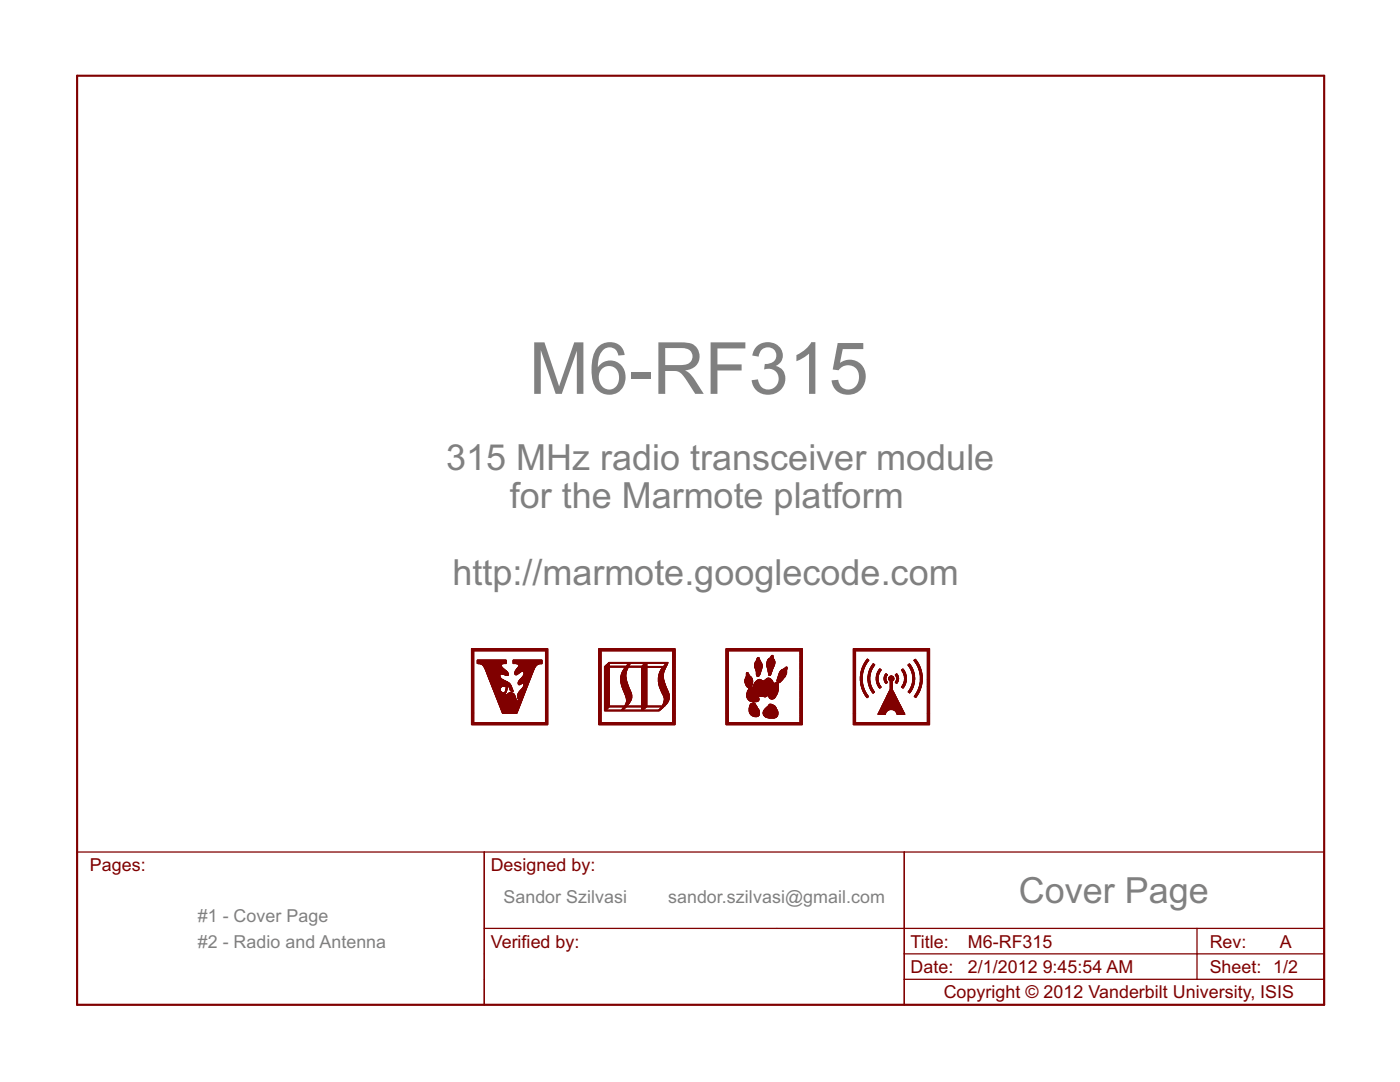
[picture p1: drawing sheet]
<svg xmlns="http://www.w3.org/2000/svg" width="279mm" height="216mm" viewBox="0 0 279 216" stroke-linecap="round" stroke-linejoin="round" font-family="sans-serif">
<defs><g id="words">
<text font-size="16" fill="#808080" x="105.5" y="78.6">M6-RF315</text>
<g font-size="8" fill="#808080">
<text x="89" y="93.8">315 MHz radio transceiver module</text>
<text x="101.7" y="101.4">for the Marmote platform</text>
<text x="90.3" y="116.7">http://marmote.googlecode.com</text>
<text x="203.3" y="180.2">Cover Page</text>
</g>
<g font-size="4" fill="#800000">
<text x="17.9" y="173.8">Pages:</text>
<text x="97.9" y="173.8">Designed by:</text>
<text x="97.9" y="189.1">Verified by:</text>
<text x="181.7" y="189.1">Title:</text>
<text x="193.2" y="189.1">M6-RF315</text>
<text x="241.4" y="189.1">Rev:</text>
<text x="255.4" y="189.1">A</text>
<text x="181.7" y="194.1">Date:</text>
<text x="193.2" y="194.1">2/1/2012</text>
<text x="208.1" y="194.1">9:45:54 AM</text>
<text x="241.4" y="194.1">Sheet: 1/2</text>
<text x="188.3" y="199.2">Copyright © 2012 Vanderbilt University, ISIS</text>
</g>
<g font-size="4" fill="#808080">
<text x="39.5" y="184">#1 - Cover Page</text>
<text x="100.5" y="180.2">Sandor Szilvasi</text>
<text x="133.3" y="180.2">sandor.szilvasi@gmail.com</text>
<text x="39.5" y="189.1">#2 - Radio and Antenna</text>
</g>
</g></defs>
<path d="M15.4 15.1h248.9v185.4h-248.9z" fill="none" stroke="#800000" stroke-width=".42"/>
<path d="M15.4 170h248.9v30.5h-248.9zM96.6 170v30.5M180.5 170v30.5M96.6 185.3h167.7M180.5 195.4h83.8M180.5 190.3h83.8M238.9 185.3v10.1" fill="none" stroke="#800000" stroke-width=".25"/>
<g fill="#800000" stroke="#800000" stroke-width=".2">
<path d="M119.5 144.6h15.2z"/>
<path d="M119.5 144.5l15.2 .1z"/>
<path d="M119.5 144.5h15.2z"/>
<path d="M119.5 144.4l15.2 .1z"/>
<path d="M119.5 144.4h15.2z"/>
<path d="M119.5 144.3l15.2 .1z"/>
<path d="M119.5 144.3h15.2z"/>
<path d="M119.5 144.2l15.2 .1z"/>
<path d="M119.5 144.2h15.2z"/>
<path d="M119.5 144.1l.5 .1z"/>
<path d="M134.3 144.1l.4 .1z"/>
<path d="M119.5 144.1h.5z"/>
<path d="M134.3 144.1h.4z"/>
<path d="M119.5 144l.5 .1z"/>
<path d="M134.3 144l.4 .1z"/>
<path d="M119.5 144h.5z"/>
<path d="M134.3 144h.4z"/>
<path d="M119.5 143.9l.5 .1z"/>
<path d="M134.3 143.9l.4 .1z"/>
<path d="M119.5 143.9h.5z"/>
<path d="M134.3 143.9h.4z"/>
<path d="M119.5 143.8l.5 .1z"/>
<path d="M134.3 143.8l.4 .1z"/>
<path d="M119.5 143.8h.5z"/>
<path d="M134.3 143.8h.4z"/>
<path d="M119.5 143.7l.5 .1z"/>
<path d="M134.3 143.7l.4 .1z"/>
<path d="M119.5 143.7h.5z"/>
<path d="M134.3 143.7h.4z"/>
<path d="M119.5 143.6l.5 .1z"/>
<path d="M134.3 143.6l.4 .1z"/>
<path d="M119.5 143.6h.5z"/>
<path d="M134.3 143.6h.4z"/>
<path d="M119.5 143.5l.5 .1z"/>
<path d="M134.3 143.5l.4 .1z"/>
<path d="M119.5 143.5h.5z"/>
<path d="M134.3 143.5h.4z"/>
<path d="M119.5 143.4l.5 .1z"/>
<path d="M134.3 143.4l.4 .1z"/>
<path d="M119.5 143.4h.5z"/>
<path d="M134.3 143.4h.4z"/>
<path d="M119.5 143.3l.5 .1z"/>
<path d="M134.3 143.3l.4 .1z"/>
<path d="M119.5 143.3h.5z"/>
<path d="M134.3 143.3h.4z"/>
<path d="M119.5 143.2l.5 .1z"/>
<path d="M134.3 143.2l.4 .1z"/>
<path d="M119.5 143.2h.5z"/>
<path d="M134.3 143.2h.4z"/>
<path d="M119.5 143.1l.5 .1z"/>
<path d="M134.3 143.1l.4 .1z"/>
<path d="M119.5 143.1h.5z"/>
<path d="M134.3 143.1h.4z"/>
<path d="M119.5 143l.5 .1z"/>
<path d="M134.3 143l.4 .1z"/>
<path d="M119.5 143h.5z"/>
<path d="M134.3 143h.4z"/>
<path d="M119.5 142.9l.5 .1z"/>
<path d="M134.3 142.9l.4 .1z"/>
<path d="M119.5 142.9h.5z"/>
<path d="M134.3 142.9h.4z"/>
<path d="M119.5 142.8l.5 .1z"/>
<path d="M134.3 142.8l.4 .1z"/>
<path d="M119.5 142.8h.5z"/>
<path d="M134.3 142.8h.4z"/>
<path d="M119.5 142.7l.5 .1z"/>
<path d="M134.3 142.7l.4 .1z"/>
<path d="M119.5 142.7h.5z"/>
<path d="M134.3 142.7h.4z"/>
<path d="M119.5 142.6l.5 .1z"/>
<path d="M134.3 142.6l.4 .1z"/>
<path d="M119.5 142.6h.5z"/>
<path d="M134.3 142.6h.4z"/>
<path d="M119.5 142.5l.5 .1z"/>
<path d="M134.3 142.5l.4 .1z"/>
<path d="M119.5 142.5h.5z"/>
<path d="M134.3 142.5h.4z"/>
<path d="M119.5 142.4l.5 .1z"/>
<path d="M134.3 142.4l.4 .1z"/>
<path d="M119.5 142.4h.5z"/>
<path d="M134.3 142.4h.4z"/>
<path d="M119.5 142.3l.5 .1z"/>
<path d="M134.3 142.3l.4 .1z"/>
<path d="M119.5 142.3h.5z"/>
<path d="M134.3 142.3h.4z"/>
<path d="M119.5 142.2l.5 .1z"/>
<path d="M134.3 142.2l.4 .1z"/>
<path d="M119.5 142.2h.5z"/>
<path d="M134.3 142.2h.4z"/>
<path d="M119.5 142.1l.5 .1z"/>
<path d="M134.3 142.1l.4 .1z"/>
<path d="M119.5 142.1h.5z"/>
<path d="M134.3 142.1h.4z"/>
<path d="M119.5 142l.5 .1z"/>
<path d="M134.3 142l.4 .1z"/>
<path d="M119.5 142h.5z"/>
<path d="M134.3 142h.4z"/>
<path d="M119.5 141.9l.5 .1z"/>
<path d="M134.3 141.9l.4 .1z"/>
<path d="M119.5 141.9h.5z"/>
<path d="M134.3 141.9h.4z"/>
<path d="M119.5 141.8l.5 .1z"/>
<path d="M120.6 141.8l11 .1z"/>
<path d="M134.3 141.8l.4 .1z"/>
<path d="M119.5 141.8h.5z"/>
<path d="M120.6 141.8h11z"/>
<path d="M134.3 141.8h.4z"/>
<path d="M119.5 141.7l.5 .1z"/>
<path d="M120.6 141.7l11.1 .1z"/>
<path d="M134.3 141.7l.4 .1z"/>
<path d="M119.5 141.7h.5z"/>
<path d="M120.6 141.7h11.1z"/>
<path d="M134.3 141.7h.4z"/>
<path d="M119.5 141.6l.5 .1z"/>
<path d="M120.6 141.6l.4 .1z"/>
<path d="M124.1 141.6l.3 .1z"/>
<path d="M128 141.6l.3 .1z"/>
<path d="M131.5 141.6l.3 .1z"/>
<path d="M134.3 141.6l.4 .1z"/>
<path d="M119.5 141.6h.5z"/>
<path d="M120.6 141.6h.4z"/>
<path d="M124.1 141.6h.3z"/>
<path d="M128 141.6h.4z"/>
<path d="M131.5 141.6h.3z"/>
<path d="M134.3 141.6h.4z"/>
<path d="M120.6 141.6h.5z"/>
<path d="M131.6 141.6h.3z"/>
<path d="M119.5 141.5l.5 .1z"/>
<path d="M120.6 141.5l.5 .1z"/>
<path d="M124.1 141.5l.4 .1z"/>
<path d="M128 141.5l.5 .1z"/>
<path d="M131.6 141.5l.3 .1z"/>
<path d="M134.3 141.5l.4 .1z"/>
<path d="M119.5 141.5h.5z"/>
<path d="M120.6 141.5h.5z"/>
<path d="M124.1 141.5h.4z"/>
<path d="M128 141.5h.5z"/>
<path d="M131.6 141.5h.4z"/>
<path d="M134.3 141.5h.4z"/>
<path d="M119.5 141.4l.5 .1z"/>
<path d="M120.6 141.4l.6 .1z"/>
<path d="M124.2 141.4l.4 .1z"/>
<path d="M128 141.4l.5 .1z"/>
<path d="M131.7 141.4l.3 .1z"/>
<path d="M134.3 141.4l.4 .1z"/>
<path d="M119.5 141.4h.5z"/>
<path d="M120.6 141.4h.6z"/>
<path d="M124.2 141.4h.4z"/>
<path d="M128 141.4h.6z"/>
<path d="M131.7 141.4h.4z"/>
<path d="M134.3 141.4h.4z"/>
<path d="M120.6 141.4h.7z"/>
<path d="M124.3 141.4h.4z"/>
<path d="M128 141.4h.7z"/>
<path d="M131.8 141.4h.3z"/>
<path d="M119.5 141.3l.5 .1z"/>
<path d="M120.6 141.3l.7 .1z"/>
<path d="M124.3 141.3l.4 .1z"/>
<path d="M128 141.3l.7 .1z"/>
<path d="M131.8 141.3l.4 .1z"/>
<path d="M134.3 141.3l.4 .1z"/>
<path d="M119.5 141.3h.5z"/>
<path d="M120.6 141.3h.7z"/>
<path d="M124.3 141.3h.4z"/>
<path d="M128 141.3h.8z"/>
<path d="M131.8 141.3h.4z"/>
<path d="M134.3 141.3h.4z"/>
<path d="M119.5 141.2l.5 .1z"/>
<path d="M120.6 141.2l.8 .1z"/>
<path d="M124.4 141.2l.4 .1z"/>
<path d="M128 141.2l.8 .1z"/>
<path d="M131.9 141.2l.4 .1z"/>
<path d="M134.3 141.2l.4 .1z"/>
<path d="M119.5 141.2h.5z"/>
<path d="M120.6 141.2h.8z"/>
<path d="M124.4 141.2h.5z"/>
<path d="M128 141.2h.9z"/>
<path d="M131.9 141.2h.4z"/>
<path d="M134.3 141.2h.4z"/>
<path d="M119.5 141.1l.5 .1z"/>
<path d="M120.6 141.1l.9 .1z"/>
<path d="M124.4 141.1l.5 .1z"/>
<path d="M128 141.1l.9 .1z"/>
<path d="M132 141.1l.4 .1z"/>
<path d="M134.3 141.1l.4 .1z"/>
<path d="M119.5 141.1h.5z"/>
<path d="M120.6 141.1h.9z"/>
<path d="M124.4 141.1h.5z"/>
<path d="M128 141.1h1z"/>
<path d="M132 141.1h.4z"/>
<path d="M134.3 141.1h.4z"/>
<path d="M120.6 141.1h1z"/>
<path d="M124.5 141.1h.5z"/>
<path d="M119.5 141l.5 .1z"/>
<path d="M120.6 141l11.9 .1z"/>
<path d="M134.3 141l.4 .1z"/>
<path d="M119.5 141h.5z"/>
<path d="M120.6 141h11.9z"/>
<path d="M134.3 141h.4z"/>
<path d="M119.5 140.9l.5 .1z"/>
<path d="M120.6 140.9l12 .1z"/>
<path d="M134.3 140.9l.4 .1z"/>
<path d="M119.5 140.9h.5z"/>
<path d="M120.6 140.9h12.1z"/>
<path d="M134.3 140.9h.4z"/>
<path d="M119.5 140.8l.5 .1z"/>
<path d="M120.6 140.8l1 .1z"/>
<path d="M124.7 140.8l.5 .1z"/>
<path d="M128 140.8l1.1 .1z"/>
<path d="M132.2 140.8l.5 .1z"/>
<path d="M134.3 140.8l.4 .1z"/>
<path d="M119.5 140.8h.5z"/>
<path d="M120.6 140.8h1z"/>
<path d="M124.7 140.8h.5z"/>
<path d="M128 140.8h1.1z"/>
<path d="M132.2 140.8h.5z"/>
<path d="M134.3 140.8h.4z"/>
<path d="M119.5 140.7l.5 .1z"/>
<path d="M120.6 140.7l1 .1z"/>
<path d="M124.7 140.7l.5 .1z"/>
<path d="M128 140.7l1.1 .1z"/>
<path d="M132.2 140.7l.6 .1z"/>
<path d="M134.3 140.7l.4 .1z"/>
<path d="M119.5 140.7h.5z"/>
<path d="M120.6 140.7h1z"/>
<path d="M124.8 140.7h.5z"/>
<path d="M128 140.7h1.1z"/>
<path d="M132.3 140.7h.5z"/>
<path d="M134.3 140.7h.4z"/>
<path d="M119.5 140.6l.5 .1z"/>
<path d="M120.6 140.6l1 .1z"/>
<path d="M124.8 140.6l.5 .1z"/>
<path d="M128 140.6l1.1 .1z"/>
<path d="M132.3 140.6l.6 .1z"/>
<path d="M134.3 140.6l.4 .1z"/>
<path d="M119.5 140.6h.5z"/>
<path d="M120.6 140.6h1z"/>
<path d="M124.8 140.6h.6z"/>
<path d="M128 140.6h1.1z"/>
<path d="M132.3 140.6h.6z"/>
<path d="M134.3 140.6h.4z"/>
<path d="M119.5 140.5l.5 .1z"/>
<path d="M120.6 140.5l1 .1z"/>
<path d="M124.8 140.5l.6 .1z"/>
<path d="M128 140.5l1.1 .1z"/>
<path d="M132.3 140.5l.6 .1z"/>
<path d="M134.3 140.5l.4 .1z"/>
<path d="M119.5 140.5h.5z"/>
<path d="M120.6 140.5h1z"/>
<path d="M124.9 140.5h.5z"/>
<path d="M128 140.5h1.1z"/>
<path d="M132.3 140.5h.7z"/>
<path d="M134.3 140.5h.4z"/>
<path d="M124.9 140.5h.6z"/>
<path d="M132.4 140.5h.6z"/>
<path d="M119.5 140.4l.5 .1z"/>
<path d="M120.6 140.4l1 .1z"/>
<path d="M124.9 140.4l.6 .1z"/>
<path d="M128 140.4l1.1 .1z"/>
<path d="M132.4 140.4l.7 .1z"/>
<path d="M134.3 140.4l.4 .1z"/>
<path d="M119.5 140.4h.5z"/>
<path d="M120.6 140.4h1z"/>
<path d="M124.9 140.4h.6z"/>
<path d="M128 140.4h1.1z"/>
<path d="M132.4 140.4h.7z"/>
<path d="M134.3 140.4h.4z"/>
<path d="M119.5 140.3l.5 .1z"/>
<path d="M120.6 140.3l1 .1z"/>
<path d="M124.9 140.3l.6 .1z"/>
<path d="M128 140.3l1.1 .1z"/>
<path d="M132.4 140.3l.7 .1z"/>
<path d="M134.3 140.3l.4 .1z"/>
<path d="M119.5 140.3h.5z"/>
<path d="M120.6 140.3h1z"/>
<path d="M124.9 140.3h.7z"/>
<path d="M128 140.3h1.1z"/>
<path d="M132.4 140.3h.8z"/>
<path d="M134.3 140.3h.4z"/>
<path d="M119.5 140.2l.5 .1z"/>
<path d="M120.6 140.2l1 .1z"/>
<path d="M124.9 140.2l.7 .1z"/>
<path d="M128 140.2l1.1 .1z"/>
<path d="M132.4 140.2l.8 .1z"/>
<path d="M134.3 140.2l.4 .1z"/>
<path d="M119.5 140.2h.5z"/>
<path d="M120.6 140.2h1z"/>
<path d="M125 140.2h.7z"/>
<path d="M128 140.2h1.1z"/>
<path d="M132.4 140.2h.8z"/>
<path d="M134.3 140.2h.4z"/>
<path d="M119.5 140.1l.5 .1z"/>
<path d="M120.6 140.1l1 .1z"/>
<path d="M125 140.1l.7 .1z"/>
<path d="M128 140.1l1.1 .1z"/>
<path d="M132.5 140.1l.7 .1z"/>
<path d="M134.3 140.1l.4 .1z"/>
<path d="M119.5 140.1h.5z"/>
<path d="M120.6 140.1h1z"/>
<path d="M125 140.1h.7z"/>
<path d="M128 140.1h1.1z"/>
<path d="M132.5 140.1h.8z"/>
<path d="M134.3 140.1h.4z"/>
<path d="M119.5 140l.5 .1z"/>
<path d="M120.6 140l1 .1z"/>
<path d="M125 140l.8 .1z"/>
<path d="M128 140l1.1 .1z"/>
<path d="M132.5 140l.8 .1z"/>
<path d="M134.3 140l.4 .1z"/>
<path d="M119.5 140h.5z"/>
<path d="M120.6 140h1z"/>
<path d="M125 140h.8z"/>
<path d="M128 140h1.1z"/>
<path d="M132.5 140h.8z"/>
<path d="M134.3 140h.4z"/>
<path d="M132.5 140h.9z"/>
<path d="M119.5 139.9l.5 .1z"/>
<path d="M120.6 139.9l1 .1z"/>
<path d="M125 139.9l.8 .1z"/>
<path d="M128 139.9l1.1 .1z"/>
<path d="M132.5 139.9l.9 .1z"/>
<path d="M134.3 139.9l.4 .1z"/>
<path d="M119.5 139.9h.5z"/>
<path d="M120.6 139.9h1z"/>
<path d="M125 139.9h.8z"/>
<path d="M128 139.9h1.1z"/>
<path d="M132.5 139.9h.9z"/>
<path d="M134.3 139.9h.4z"/>
<path d="M119.5 139.8l.5 .1z"/>
<path d="M120.6 139.8l1 .1z"/>
<path d="M125 139.8l.9 .1z"/>
<path d="M128 139.8l1.1 .1z"/>
<path d="M132.5 139.8l.9 .1z"/>
<path d="M134.3 139.8l.4 .1z"/>
<path d="M119.5 139.8h.5z"/>
<path d="M120.6 139.8h1z"/>
<path d="M125 139.8h.9z"/>
<path d="M128 139.8h1.1z"/>
<path d="M132.5 139.8h1z"/>
<path d="M134.3 139.8h.4z"/>
<path d="M119.5 139.7l.5 .1z"/>
<path d="M120.6 139.7l1 .1z"/>
<path d="M125 139.7l.9 .1z"/>
<path d="M128 139.7l1.1 .1z"/>
<path d="M132.6 139.7l.9 .1z"/>
<path d="M134.3 139.7l.4 .1z"/>
<path d="M119.5 139.7h.5z"/>
<path d="M120.6 139.7h1z"/>
<path d="M125 139.7h.9z"/>
<path d="M128 139.7h1.1z"/>
<path d="M132.6 139.7h.9z"/>
<path d="M134.3 139.7h.4z"/>
<path d="M125 139.7h1z"/>
<path d="M119.5 139.6l.5 .1z"/>
<path d="M120.6 139.6l1 .1z"/>
<path d="M125 139.6l1 .1z"/>
<path d="M128 139.6l1.1 .1z"/>
<path d="M132.6 139.6l.9 .1z"/>
<path d="M134.3 139.6l.4 .1z"/>
<path d="M119.5 139.6h.5z"/>
<path d="M120.6 139.6h1z"/>
<path d="M125 139.6h1z"/>
<path d="M128 139.6h1.1z"/>
<path d="M132.6 139.6h.9z"/>
<path d="M134.3 139.6h.4z"/>
<path d="M119.5 139.5l.5 .1z"/>
<path d="M120.6 139.5l1 .1z"/>
<path d="M125 139.5l1 .1z"/>
<path d="M128 139.5l1.1 .1z"/>
<path d="M132.6 139.5l.9 .1z"/>
<path d="M134.3 139.5l.4 .1z"/>
<path d="M119.5 139.5h.5z"/>
<path d="M120.6 139.5h1z"/>
<path d="M125 139.5h1z"/>
<path d="M128 139.5h1.1z"/>
<path d="M132.6 139.5h.9z"/>
<path d="M134.3 139.5h.4z"/>
<path d="M119.5 139.4l.5 .1z"/>
<path d="M120.6 139.4l1 .1z"/>
<path d="M125 139.4l1 .1z"/>
<path d="M128 139.4l1.1 .1z"/>
<path d="M132.6 139.4l.9 .1z"/>
<path d="M134.3 139.4l.4 .1z"/>
<path d="M119.5 139.4h.5z"/>
<path d="M120.6 139.4h1z"/>
<path d="M125 139.4h1z"/>
<path d="M128 139.4h1.1z"/>
<path d="M132.6 139.4h.9z"/>
<path d="M134.3 139.4h.4z"/>
<path d="M132.6 139.4h1z"/>
<path d="M119.5 139.3l.5 .1z"/>
<path d="M120.6 139.3l1 .1z"/>
<path d="M125 139.3l1 .1z"/>
<path d="M128 139.3l1.1 .1z"/>
<path d="M132.6 139.3l1 .1z"/>
<path d="M134.3 139.3l.4 .1z"/>
<path d="M119.5 139.3h.5z"/>
<path d="M120.6 139.3h1z"/>
<path d="M125 139.3h1.1z"/>
<path d="M128 139.3h1.1z"/>
<path d="M132.6 139.3h1z"/>
<path d="M134.3 139.3h.4z"/>
<path d="M119.5 139.2l.5 .1z"/>
<path d="M120.6 139.2l1 .1z"/>
<path d="M124.9 139.2l1.2 .1z"/>
<path d="M128 139.2l1.1 .1z"/>
<path d="M132.5 139.2l1.1 .1z"/>
<path d="M134.3 139.2l.4 .1z"/>
<path d="M119.5 139.2h.5z"/>
<path d="M120.6 139.2h1z"/>
<path d="M124.9 139.2h1.2z"/>
<path d="M128 139.2h1.1z"/>
<path d="M132.5 139.2h1.1z"/>
<path d="M134.3 139.2h.4z"/>
<path d="M119.5 139.1l.5 .1z"/>
<path d="M120.6 139.1l1 .1z"/>
<path d="M124.9 139.1l1.2 .1z"/>
<path d="M128 139.1l1.1 .1z"/>
<path d="M132.5 139.1l1.1 .1z"/>
<path d="M134.3 139.1l.4 .1z"/>
<path d="M119.5 139.1h.5z"/>
<path d="M120.6 139.1h1z"/>
<path d="M124.9 139.1h1.2z"/>
<path d="M128 139.1h1.1z"/>
<path d="M132.5 139.1h1.1z"/>
<path d="M134.3 139.1h.4z"/>
<path d="M119.5 139l.5 .1z"/>
<path d="M120.6 139l1 .1z"/>
<path d="M124.9 139l1.2 .1z"/>
<path d="M128 139l1.1 .1z"/>
<path d="M132.5 139l1.1 .1z"/>
<path d="M134.3 139l.4 .1z"/>
<path d="M119.5 139h.5z"/>
<path d="M120.6 139h1z"/>
<path d="M124.9 139h1.2z"/>
<path d="M128 139h1.1z"/>
<path d="M132.5 139h1.1z"/>
<path d="M134.3 139h.4z"/>
<path d="M119.5 138.9l.5 .1z"/>
<path d="M120.6 138.9l1 .1z"/>
<path d="M124.9 138.9l1.2 .1z"/>
<path d="M128 138.9l1.1 .1z"/>
<path d="M132.4 138.9l1.2 .1z"/>
<path d="M134.3 138.9l.4 .1z"/>
<path d="M119.5 138.9h.5z"/>
<path d="M120.6 138.9h1z"/>
<path d="M124.9 138.9h1.2z"/>
<path d="M128 138.9h1.1z"/>
<path d="M132.4 138.9h1.2z"/>
<path d="M134.3 138.9h.4z"/>
<path d="M119.5 138.8l.5 .1z"/>
<path d="M120.6 138.8l1 .1z"/>
<path d="M124.8 138.8l1.3 .1z"/>
<path d="M128 138.8l1.1 .1z"/>
<path d="M132.4 138.8l1.2 .1z"/>
<path d="M134.3 138.8l.4 .1z"/>
<path d="M119.5 138.8h.5z"/>
<path d="M120.6 138.8h1z"/>
<path d="M124.8 138.8h1.3z"/>
<path d="M128 138.8h1.1z"/>
<path d="M132.4 138.8h1.2z"/>
<path d="M134.3 138.8h.4z"/>
<path d="M119.5 138.7l.5 .1z"/>
<path d="M120.6 138.7l1 .1z"/>
<path d="M124.8 138.7l1.3 .1z"/>
<path d="M128 138.7l1.1 .1z"/>
<path d="M132.4 138.7l1.2 .1z"/>
<path d="M134.3 138.7l.4 .1z"/>
<path d="M119.5 138.7h.5z"/>
<path d="M120.6 138.7h1z"/>
<path d="M124.8 138.7h1.3z"/>
<path d="M128 138.7h1.1z"/>
<path d="M132.4 138.7h1.2z"/>
<path d="M134.3 138.7h.4z"/>
<path d="M119.5 138.6l.5 .1z"/>
<path d="M120.6 138.6l1 .1z"/>
<path d="M124.8 138.6l1.3 .1z"/>
<path d="M128 138.6l1.1 .1z"/>
<path d="M132.3 138.6l1.3 .1z"/>
<path d="M134.3 138.6l.4 .1z"/>
<path d="M119.5 138.6h.5z"/>
<path d="M120.6 138.6h1z"/>
<path d="M124.8 138.6h1.3z"/>
<path d="M128 138.6h1.1z"/>
<path d="M132.3 138.6h1.2z"/>
<path d="M134.3 138.6h.4z"/>
<path d="M124.7 138.6h1.3z"/>
<path d="M119.5 138.5l.5 .1z"/>
<path d="M120.6 138.5l1 .1z"/>
<path d="M124.7 138.5l1.3 .1z"/>
<path d="M128 138.5l1.1 .1z"/>
<path d="M132.3 138.5l1.2 .1z"/>
<path d="M134.3 138.5l.4 .1z"/>
<path d="M119.5 138.5h.5z"/>
<path d="M120.6 138.5h1z"/>
<path d="M124.7 138.5h1.3z"/>
<path d="M128 138.5h1.1z"/>
<path d="M132.2 138.5h1.3z"/>
<path d="M134.3 138.5h.4z"/>
<path d="M119.5 138.4l.5 .1z"/>
<path d="M120.6 138.4l1 .1z"/>
<path d="M124.7 138.4l1.3 .1z"/>
<path d="M128 138.4l1.1 .1z"/>
<path d="M132.2 138.4l1.3 .1z"/>
<path d="M134.3 138.4l.4 .1z"/>
<path d="M119.5 138.4h.5z"/>
<path d="M120.6 138.4h1z"/>
<path d="M124.7 138.4h1.3z"/>
<path d="M128 138.4h1.1z"/>
<path d="M132.2 138.4h1.3z"/>
<path d="M134.3 138.4h.4z"/>
<path d="M119.5 138.3l.5 .1z"/>
<path d="M120.6 138.3l1 .1z"/>
<path d="M124.7 138.3l1.3 .1z"/>
<path d="M128 138.3l1.1 .1z"/>
<path d="M132.2 138.3l1.3 .1z"/>
<path d="M134.3 138.3l.4 .1z"/>
<path d="M119.5 138.3h.5z"/>
<path d="M120.6 138.3h1z"/>
<path d="M124.7 138.3h1.3z"/>
<path d="M128 138.3h1.1z"/>
<path d="M132.1 138.3h1.4z"/>
<path d="M134.3 138.3h.4z"/>
<path d="M124.6 138.3h1.4z"/>
<path d="M119.5 138.2l.5 .1z"/>
<path d="M120.6 138.2l1 .1z"/>
<path d="M124.6 138.2l1.4 .1z"/>
<path d="M128 138.2l1.1 .1z"/>
<path d="M132.1 138.2l1.4 .1z"/>
<path d="M134.3 138.2l.4 .1z"/>
<path d="M119.5 138.2h.5z"/>
<path d="M120.6 138.2h1z"/>
<path d="M124.6 138.2h1.4z"/>
<path d="M128 138.2h1.1z"/>
<path d="M132.1 138.2h1.3z"/>
<path d="M134.3 138.2h.4z"/>
<path d="M119.5 138.1l.5 .1z"/>
<path d="M120.6 138.1l1 .1z"/>
<path d="M124.6 138.1l1.3 .1z"/>
<path d="M128 138.1l1.1 .1z"/>
<path d="M132.1 138.1l1.3 .1z"/>
<path d="M134.3 138.1l.4 .1z"/>
<path d="M119.5 138.1h.5z"/>
<path d="M120.6 138.1h1z"/>
<path d="M124.6 138.1h1.3z"/>
<path d="M128 138.1h1.1z"/>
<path d="M132.1 138.1h1.3z"/>
<path d="M134.3 138.1h.4z"/>
<path d="M119.5 138l.5 .1z"/>
<path d="M120.6 138l1 .1z"/>
<path d="M124.5 138l1.4 .1z"/>
<path d="M128 138l1.1 .1z"/>
<path d="M132 138l1.4 .1z"/>
<path d="M134.3 138l.4 .1z"/>
<path d="M119.5 138h.5z"/>
<path d="M120.6 138h1z"/>
<path d="M124.5 138h1.4z"/>
<path d="M128 138h1.1z"/>
<path d="M132 138h1.4z"/>
<path d="M134.3 138h.4z"/>
<path d="M132 138h1.3z"/>
<path d="M119.5 137.9l.5 .1z"/>
<path d="M120.6 137.9l1 .1z"/>
<path d="M124.5 137.9l1.3 .1z"/>
<path d="M128 137.9l1.1 .1z"/>
<path d="M132 137.9l1.3 .1z"/>
<path d="M134.3 137.9l.4 .1z"/>
<path d="M119.5 137.9h.5z"/>
<path d="M120.6 137.9h1z"/>
<path d="M124.4 137.9h1.4z"/>
<path d="M128 137.9h1.1z"/>
<path d="M131.9 137.9h1.4z"/>
<path d="M134.3 137.9h.4z"/>
<path d="M119.5 137.8l.5 .1z"/>
<path d="M120.6 137.8l1 .1z"/>
<path d="M124.4 137.8l1.4 .1z"/>
<path d="M128 137.8l1.1 .1z"/>
<path d="M131.9 137.8l1.4 .1z"/>
<path d="M134.3 137.8l.4 .1z"/>
<path d="M119.5 137.8h.5z"/>
<path d="M120.6 137.8h1z"/>
<path d="M124.4 137.8h1.4z"/>
<path d="M128 137.8h1.1z"/>
<path d="M131.9 137.8h1.4z"/>
<path d="M134.3 137.8h.4z"/>
<path d="M131.9 137.8h1.3z"/>
<path d="M119.5 137.7l.5 .1z"/>
<path d="M120.6 137.7l1 .1z"/>
<path d="M124.4 137.7l1.4 .1z"/>
<path d="M128 137.7l1.1 .1z"/>
<path d="M131.9 137.7l1.3 .1z"/>
<path d="M134.3 137.7l.4 .1z"/>
<path d="M119.5 137.7h.5z"/>
<path d="M120.6 137.7h1z"/>
<path d="M124.4 137.7h1.4z"/>
<path d="M128 137.7h1.1z"/>
<path d="M131.8 137.7h1.4z"/>
<path d="M134.3 137.7h.4z"/>
<path d="M119.5 137.6l.5 .1z"/>
<path d="M120.6 137.6l1 .1z"/>
<path d="M124.4 137.6l1.3 .1z"/>
<path d="M128 137.6l1.1 .1z"/>
<path d="M131.8 137.6l1.4 .1z"/>
<path d="M134.3 137.6l.4 .1z"/>
<path d="M119.5 137.6h.5z"/>
<path d="M120.6 137.6h1z"/>
<path d="M124.4 137.6h1.3z"/>
<path d="M128 137.6h1.1z"/>
<path d="M131.8 137.6h1.4z"/>
<path d="M134.3 137.6h.4z"/>
<path d="M119.5 137.5l.5 .1z"/>
<path d="M120.6 137.5l1 .1z"/>
<path d="M124.3 137.5l1.4 .1z"/>
<path d="M128 137.5l1.1 .1z"/>
<path d="M131.8 137.5l1.4 .1z"/>
<path d="M134.3 137.5l.4 .1z"/>
<path d="M119.5 137.5h.5z"/>
<path d="M120.6 137.5h1z"/>
<path d="M124.3 137.5h1.4z"/>
<path d="M128 137.5h1.1z"/>
<path d="M131.8 137.5h1.3z"/>
<path d="M134.3 137.5h.4z"/>
<path d="M124.3 137.5h1.3z"/>
<path d="M119.5 137.4l.5 .1z"/>
<path d="M120.6 137.4l1 .1z"/>
<path d="M124.3 137.4l1.3 .1z"/>
<path d="M128 137.4l1.1 .1z"/>
<path d="M131.8 137.4l1.3 .1z"/>
<path d="M134.3 137.4l.4 .1z"/>
<path d="M119.5 137.4h.5z"/>
<path d="M120.6 137.4h1z"/>
<path d="M124.3 137.4h1.3z"/>
<path d="M128 137.4h1.1z"/>
<path d="M131.7 137.4h1.4z"/>
<path d="M134.3 137.4h.4z"/>
<path d="M119.5 137.3l.5 .1z"/>
<path d="M120.6 137.3l1 .1z"/>
<path d="M124.2 137.3l1.4 .1z"/>
<path d="M128 137.3l1.1 .1z"/>
<path d="M131.7 137.3l1.4 .1z"/>
<path d="M134.3 137.3l.4 .1z"/>
<path d="M119.5 137.3h.5z"/>
<path d="M120.6 137.3h1z"/>
<path d="M124.2 137.3h1.4z"/>
<path d="M128 137.3h1.1z"/>
<path d="M131.7 137.3h1.3z"/>
<path d="M134.3 137.3h.4z"/>
<path d="M119.5 137.2l.5 .1z"/>
<path d="M120.6 137.2l1 .1z"/>
<path d="M124.2 137.2l1.3 .1z"/>
<path d="M128 137.2l1.1 .1z"/>
<path d="M131.7 137.2l1.3 .1z"/>
<path d="M134.3 137.2l.4 .1z"/>
<path d="M119.5 137.2h.5z"/>
<path d="M120.6 137.2h1z"/>
<path d="M124.2 137.2h1.3z"/>
<path d="M128 137.2h1.1z"/>
<path d="M131.7 137.2h1.3z"/>
<path d="M134.3 137.2h.4z"/>
<path d="M119.5 137.1l.5 .1z"/>
<path d="M120.6 137.1l1 .1z"/>
<path d="M124.1 137.1l1.4 .1z"/>
<path d="M128 137.1l1.1 .1z"/>
<path d="M131.6 137.1l1.4 .1z"/>
<path d="M134.3 137.1l.4 .1z"/>
<path d="M119.5 137.1h.5z"/>
<path d="M120.6 137.1h1z"/>
<path d="M124.1 137.1h1.4z"/>
<path d="M128 137.1h1.1z"/>
<path d="M131.6 137.1h1.3z"/>
<path d="M134.3 137.1h.4z"/>
<path d="M119.5 137l.5 .1z"/>
<path d="M120.6 137l1 .1z"/>
<path d="M124.1 137l1.4 .1z"/>
<path d="M128 137l1.1 .1z"/>
<path d="M131.6 137l1.3 .1z"/>
<path d="M134.3 137l.4 .1z"/>
<path d="M119.5 137h.5z"/>
<path d="M120.6 137h1z"/>
<path d="M124.1 137h1.4z"/>
<path d="M128 137h1.1z"/>
<path d="M131.6 137h1.3z"/>
<path d="M134.3 137h.4z"/>
<path d="M119.5 136.9l.5 .1z"/>
<path d="M120.6 136.9l1 .1z"/>
<path d="M124.1 136.9l1.4 .1z"/>
<path d="M128 136.9l1.1 .1z"/>
<path d="M131.6 136.9l1.3 .1z"/>
<path d="M134.3 136.9l.4 .1z"/>
<path d="M119.5 136.9h.5z"/>
<path d="M120.6 136.9h1z"/>
<path d="M124.1 136.9h1.3z"/>
<path d="M128 136.9h1.1z"/>
<path d="M131.6 136.9h1.3z"/>
<path d="M134.3 136.9h.4z"/>
<path d="M119.5 136.8l.5 .1z"/>
<path d="M120.6 136.8l1 .1z"/>
<path d="M124.1 136.8l1.3 .1z"/>
<path d="M128 136.8l1.1 .1z"/>
<path d="M131.6 136.8l1.3 .1z"/>
<path d="M134.3 136.8l.4 .1z"/>
<path d="M119.5 136.8h.5z"/>
<path d="M120.6 136.8h1z"/>
<path d="M124.1 136.8h1.3z"/>
<path d="M128 136.8h1.1z"/>
<path d="M131.6 136.8h1.2z"/>
<path d="M134.3 136.8h.4z"/>
<path d="M119.5 136.7l.5 .1z"/>
<path d="M120.6 136.7l1 .1z"/>
<path d="M124.1 136.7l1.3 .1z"/>
<path d="M128 136.7l1.1 .1z"/>
<path d="M131.5 136.7l1.3 .1z"/>
<path d="M134.3 136.7l.4 .1z"/>
<path d="M119.5 136.7h.5z"/>
<path d="M120.6 136.7h1z"/>
<path d="M124 136.7h1.3z"/>
<path d="M128 136.7h1.1z"/>
<path d="M131.5 136.7h1.3z"/>
<path d="M134.3 136.7h.4z"/>
<path d="M119.5 136.6l.5 .1z"/>
<path d="M120.6 136.6l1 .1z"/>
<path d="M124 136.6l1.3 .1z"/>
<path d="M128 136.6l1.1 .1z"/>
<path d="M131.5 136.6l1.3 .1z"/>
<path d="M134.3 136.6l.4 .1z"/>
<path d="M119.5 136.6h.5z"/>
<path d="M120.6 136.6h1z"/>
<path d="M124 136.6h1.3z"/>
<path d="M128 136.6h1.1z"/>
<path d="M131.5 136.6h1.3z"/>
<path d="M134.3 136.6h.4z"/>
<path d="M119.5 136.5l.5 .1z"/>
<path d="M120.6 136.5l1 .1z"/>
<path d="M124 136.5l1.3 .1z"/>
<path d="M128 136.5l1.1 .1z"/>
<path d="M131.5 136.5l1.2 .1z"/>
<path d="M134.3 136.5l.4 .1z"/>
<path d="M119.5 136.5h.5z"/>
<path d="M120.6 136.5h1z"/>
<path d="M124 136.5h1.3z"/>
<path d="M128 136.5h1.1z"/>
<path d="M131.5 136.5h1.2z"/>
<path d="M134.3 136.5h.4z"/>
<path d="M119.5 136.4l.5 .1z"/>
<path d="M120.6 136.4l1 .1z"/>
<path d="M124 136.4l1.2 .1z"/>
<path d="M128 136.4l1.1 .1z"/>
<path d="M131.5 136.4l1.2 .1z"/>
<path d="M134.3 136.4l.4 .1z"/>
<path d="M119.5 136.4h.5z"/>
<path d="M120.6 136.4h1z"/>
<path d="M124 136.4h1.2z"/>
<path d="M128 136.4h1.1z"/>
<path d="M131.5 136.4h1.2z"/>
<path d="M134.3 136.4h.4z"/>
<path d="M123.9 136.4h1.3z"/>
<path d="M119.5 136.3l.5 .1z"/>
<path d="M120.6 136.3l1 .1z"/>
<path d="M123.9 136.3l1.3 .1z"/>
<path d="M128 136.3l1.1 .1z"/>
<path d="M131.4 136.3l1.3 .1z"/>
<path d="M134.3 136.3l.4 .1z"/>
<path d="M119.5 136.3h.5z"/>
<path d="M120.6 136.3h1z"/>
<path d="M123.9 136.3h1.3z"/>
<path d="M128 136.3h1.1z"/>
<path d="M131.4 136.3h1.3z"/>
<path d="M134.3 136.3h.4z"/>
<path d="M119.5 136.2l.5 .1z"/>
<path d="M120.6 136.2l1 .1z"/>
<path d="M123.9 136.2l1.3 .1z"/>
<path d="M128 136.2l1.1 .1z"/>
<path d="M131.4 136.2l1.3 .1z"/>
<path d="M134.3 136.2l.4 .1z"/>
<path d="M119.5 136.2h.5z"/>
<path d="M120.6 136.2h1z"/>
<path d="M123.9 136.2h1.3z"/>
<path d="M128 136.2h1.1z"/>
<path d="M131.4 136.2h1.2z"/>
<path d="M134.3 136.2h.4z"/>
<path d="M119.5 136.1l.5 .1z"/>
<path d="M120.6 136.1l1 .1z"/>
<path d="M123.9 136.1l1.3 .1z"/>
<path d="M128 136.1l1.1 .1z"/>
<path d="M131.4 136.1l1.2 .1z"/>
<path d="M134.3 136.1l.4 .1z"/>
<path d="M119.5 136.1h.5z"/>
<path d="M120.6 136.1h1z"/>
<path d="M123.9 136.1h1.3z"/>
<path d="M128 136.1h1.1z"/>
<path d="M131.4 136.1h1.2z"/>
<path d="M134.3 136.1h.4z"/>
<path d="M123.9 136.1h1.2z"/>
<path d="M119.5 136l.5 .1z"/>
<path d="M120.6 136l1 .1z"/>
<path d="M123.9 136l1.2 .1z"/>
<path d="M128 136l1.1 .1z"/>
<path d="M131.4 136l1.2 .1z"/>
<path d="M134.3 136l.4 .1z"/>
<path d="M119.5 136h.5z"/>
<path d="M120.6 136h1z"/>
<path d="M123.9 136h1.2z"/>
<path d="M128 136h1.1z"/>
<path d="M131.4 136h1.2z"/>
<path d="M134.3 136h.4z"/>
<path d="M119.5 135.9l.5 .1z"/>
<path d="M120.6 135.9l1 .1z"/>
<path d="M123.9 135.9l1.2 .1z"/>
<path d="M128 135.9l1.1 .1z"/>
<path d="M131.4 135.9l1.2 .1z"/>
<path d="M134.3 135.9l.4 .1z"/>
<path d="M119.5 135.9h.5z"/>
<path d="M120.6 135.9h1z"/>
<path d="M123.9 135.9h1.2z"/>
<path d="M128 135.9h1.1z"/>
<path d="M131.4 135.9h1.1z"/>
<path d="M134.3 135.9h.4z"/>
<path d="M119.5 135.8l.5 .1z"/>
<path d="M120.6 135.8l1 .1z"/>
<path d="M123.9 135.8l1.2 .1z"/>
<path d="M128 135.8l1.1 .1z"/>
<path d="M131.4 135.8l1.1 .1z"/>
<path d="M134.3 135.8l.4 .1z"/>
<path d="M119.5 135.8h.5z"/>
<path d="M120.6 135.8h1z"/>
<path d="M123.9 135.8h1.2z"/>
<path d="M128 135.8h1.1z"/>
<path d="M131.4 135.8h1.1z"/>
<path d="M134.3 135.8h.4z"/>
<path d="M123.9 135.8h1.1z"/>
<path d="M119.5 135.7l.5 .1z"/>
<path d="M120.6 135.7l1 .1z"/>
<path d="M123.9 135.7l1.1 .1z"/>
<path d="M128 135.7l1.1 .1z"/>
<path d="M131.4 135.7l1.1 .1z"/>
<path d="M134.3 135.7l.4 .1z"/>
<path d="M119.5 135.7h.5z"/>
<path d="M120.6 135.7h1z"/>
<path d="M123.9 135.7h1.1z"/>
<path d="M128 135.7h1.1z"/>
<path d="M131.4 135.7h1.1z"/>
<path d="M134.3 135.7h.4z"/>
<path d="M119.5 135.6l.5 .1z"/>
<path d="M120.6 135.6l1 .1z"/>
<path d="M123.8 135.6l1.2 .1z"/>
<path d="M128 135.6l1.1 .1z"/>
<path d="M131.4 135.6l1.1 .1z"/>
<path d="M134.3 135.6l.4 .1z"/>
<path d="M119.5 135.6h.5z"/>
<path d="M120.6 135.6h1z"/>
<path d="M123.8 135.6h1.2z"/>
<path d="M128 135.6h1.1z"/>
<path d="M131.4 135.6h1.1z"/>
<path d="M134.3 135.6h.4z"/>
<path d="M131.4 135.6h1z"/>
<path d="M119.5 135.5l.5 .1z"/>
<path d="M120.6 135.5l1 .1z"/>
<path d="M123.8 135.5l1.2 .1z"/>
<path d="M128 135.5l1.1 .1z"/>
<path d="M131.4 135.5l1 .1z"/>
<path d="M134.3 135.5l.4 .1z"/>
<path d="M119.5 135.5h.5z"/>
<path d="M120.6 135.5h1z"/>
<path d="M123.8 135.5h1.2z"/>
<path d="M128 135.5h1.1z"/>
<path d="M131.4 135.5h1z"/>
<path d="M134.3 135.5h.4z"/>
<path d="M119.5 135.4l.5 .1z"/>
<path d="M120.6 135.4l1 .1z"/>
<path d="M123.8 135.4l1.2 .1z"/>
<path d="M128 135.4l1.1 .1z"/>
<path d="M131.4 135.4l1 .1z"/>
<path d="M134.3 135.4l.4 .1z"/>
<path d="M119.5 135.4h.5z"/>
<path d="M120.6 135.4h1z"/>
<path d="M123.8 135.4h1.1z"/>
<path d="M128 135.4h1.1z"/>
<path d="M131.4 135.4h1z"/>
<path d="M134.3 135.4h.4z"/>
<path d="M119.5 135.3l.5 .1z"/>
<path d="M120.6 135.3l1 .1z"/>
<path d="M123.9 135.3l1 .1z"/>
<path d="M128 135.3l1.1 .1z"/>
<path d="M131.4 135.3l1 .1z"/>
<path d="M134.3 135.3l.4 .1z"/>
<path d="M119.5 135.3h.5z"/>
<path d="M120.6 135.3h1z"/>
<path d="M123.9 135.3h1z"/>
<path d="M128 135.3h1.1z"/>
<path d="M131.4 135.3h1z"/>
<path d="M134.3 135.3h.4z"/>
<path d="M119.5 135.2l.5 .1z"/>
<path d="M120.6 135.2l1 .1z"/>
<path d="M123.9 135.2l1 .1z"/>
<path d="M128 135.2l1.1 .1z"/>
<path d="M131.4 135.2l1 .1z"/>
<path d="M134.3 135.2l.4 .1z"/>
<path d="M119.5 135.2h.5z"/>
<path d="M120.6 135.2h1z"/>
<path d="M123.9 135.2h1z"/>
<path d="M128 135.2h1.1z"/>
<path d="M131.4 135.2h1z"/>
<path d="M134.3 135.2h.4z"/>
<path d="M119.5 135.1l.5 .1z"/>
<path d="M120.6 135.1l1 .1z"/>
<path d="M123.9 135.1l1 .1z"/>
<path d="M128 135.1l1.1 .1z"/>
<path d="M131.4 135.1l1 .1z"/>
<path d="M134.3 135.1l.4 .1z"/>
<path d="M119.5 135.1h.5z"/>
<path d="M120.6 135.1h1z"/>
<path d="M123.9 135.1h1z"/>
<path d="M128 135.1h1.1z"/>
<path d="M131.4 135.1h1z"/>
<path d="M134.3 135.1h.4z"/>
<path d="M119.5 135l.5 .1z"/>
<path d="M120.6 135l1 .1z"/>
<path d="M123.9 135l1 .1z"/>
<path d="M128 135l1.1 .1z"/>
<path d="M131.4 135l1 .1z"/>
<path d="M134.3 135l.4 .1z"/>
<path d="M119.5 135h.5z"/>
<path d="M120.6 135h1z"/>
<path d="M123.9 135h1z"/>
<path d="M128 135h1.1z"/>
<path d="M131.4 135h1z"/>
<path d="M134.3 135h.4z"/>
<path d="M119.5 134.9l.5 .1z"/>
<path d="M120.6 134.9l1 .1z"/>
<path d="M123.9 134.9l1 .1z"/>
<path d="M128 134.9l1.1 .1z"/>
<path d="M131.4 134.9l1 .1z"/>
<path d="M134.3 134.9l.4 .1z"/>
<path d="M119.5 134.9h.5z"/>
<path d="M120.6 134.9h1z"/>
<path d="M123.9 134.9h1z"/>
<path d="M128 134.9h1.1z"/>
<path d="M131.4 134.9h1z"/>
<path d="M134.3 134.9h.4z"/>
<path d="M119.5 134.8l.5 .1z"/>
<path d="M120.6 134.8l1 .1z"/>
<path d="M123.9 134.8l1 .1z"/>
<path d="M128 134.8l1.1 .1z"/>
<path d="M131.5 134.8l.9 .1z"/>
<path d="M134.3 134.8l.4 .1z"/>
<path d="M119.5 134.8h.5z"/>
<path d="M120.6 134.8h1z"/>
<path d="M123.9 134.8h1z"/>
<path d="M128 134.8h1.1z"/>
<path d="M131.5 134.8h.9z"/>
<path d="M134.3 134.8h.4z"/>
<path d="M119.5 134.7l.5 .1z"/>
<path d="M120.6 134.7l1 .1z"/>
<path d="M123.9 134.7l1 .1z"/>
<path d="M128 134.7l1.1 .1z"/>
<path d="M131.5 134.7l.9 .1z"/>
<path d="M134.3 134.7l.4 .1z"/>
<path d="M119.5 134.7h.5z"/>
<path d="M120.6 134.7h1z"/>
<path d="M124 134.7h.9z"/>
<path d="M128 134.7h1.1z"/>
<path d="M131.5 134.7h.9z"/>
<path d="M134.3 134.7h.4z"/>
<path d="M119.5 134.6l.5 .1z"/>
<path d="M120.6 134.6l1 .1z"/>
<path d="M124 134.6l.9 .1z"/>
<path d="M128 134.6l1.1 .1z"/>
<path d="M131.5 134.6l.9 .1z"/>
<path d="M134.3 134.6l.4 .1z"/>
<path d="M119.5 134.6h.5z"/>
<path d="M120.6 134.6h1z"/>
<path d="M124 134.6h.9z"/>
<path d="M128 134.6h1.1z"/>
<path d="M131.5 134.6h.9z"/>
<path d="M134.3 134.6h.4z"/>
<path d="M119.5 134.5l.5 .1z"/>
<path d="M120.6 134.5l1 .1z"/>
<path d="M124 134.5l.9 .1z"/>
<path d="M128 134.5l1.1 .1z"/>
<path d="M131.5 134.5l.9 .1z"/>
<path d="M134.3 134.5l.4 .1z"/>
<path d="M119.5 134.5h.5z"/>
<path d="M120.6 134.5h1z"/>
<path d="M124 134.5h.9z"/>
<path d="M128 134.5h1.1z"/>
<path d="M131.6 134.5h.8z"/>
<path d="M134.3 134.5h.4z"/>
<path d="M119.5 134.4l.5 .1z"/>
<path d="M120.6 134.4l1 .1z"/>
<path d="M124.1 134.4l.8 .1z"/>
<path d="M128 134.4l1.1 .1z"/>
<path d="M131.6 134.4l.8 .1z"/>
<path d="M134.3 134.4l.4 .1z"/>
<path d="M119.5 134.4h.5z"/>
<path d="M120.6 134.4h1z"/>
<path d="M124.1 134.4h.8z"/>
<path d="M128 134.4h1.1z"/>
<path d="M131.6 134.4h.8z"/>
<path d="M134.3 134.4h.4z"/>
<path d="M119.5 134.3l.5 .1z"/>
<path d="M120.6 134.3l1 .1z"/>
<path d="M124.1 134.3l.8 .1z"/>
<path d="M128 134.3l1.1 .1z"/>
<path d="M131.6 134.3l.8 .1z"/>
<path d="M134.3 134.3l.4 .1z"/>
<path d="M119.5 134.3h.5z"/>
<path d="M120.6 134.3h1z"/>
<path d="M124.1 134.3h.8z"/>
<path d="M128 134.3h1.1z"/>
<path d="M131.6 134.3h.8z"/>
<path d="M134.3 134.3h.4z"/>
<path d="M119.5 134.2l.5 .1z"/>
<path d="M120.6 134.2l1 .1z"/>
<path d="M124.1 134.2l.8 .1z"/>
<path d="M128 134.2l1.1 .1z"/>
<path d="M131.6 134.2l.8 .1z"/>
<path d="M134.3 134.2l.4 .1z"/>
<path d="M119.5 134.2h.5z"/>
<path d="M120.6 134.2h1z"/>
<path d="M124.1 134.2h.9z"/>
<path d="M128 134.2h1.1z"/>
<path d="M131.6 134.2h.9z"/>
<path d="M134.3 134.2h.4z"/>
<path d="M119.5 134.1l.5 .1z"/>
<path d="M120.6 134.1l1 .1z"/>
<path d="M124.2 134.1l.8 .1z"/>
<path d="M128 134.1l1.1 .1z"/>
<path d="M131.7 134.1l.8 .1z"/>
<path d="M134.3 134.1l.4 .1z"/>
<path d="M119.5 134.1h.5z"/>
<path d="M120.6 134.1h1z"/>
<path d="M124.2 134.1h.8z"/>
<path d="M128 134.1h1.1z"/>
<path d="M131.7 134.1h.8z"/>
<path d="M134.3 134.1h.4z"/>
<path d="M119.5 134l.5 .1z"/>
<path d="M120.6 134l1 .1z"/>
<path d="M124.2 134l.8 .1z"/>
<path d="M128 134l1.1 .1z"/>
<path d="M131.7 134l.8 .1z"/>
<path d="M134.3 134l.4 .1z"/>
<path d="M119.5 134h.5z"/>
<path d="M120.6 134h1z"/>
<path d="M124.2 134h.8z"/>
<path d="M128 134h1.1z"/>
<path d="M131.7 134h.8z"/>
<path d="M134.3 134h.4z"/>
<path d="M119.5 133.9l.5 .1z"/>
<path d="M120.6 133.9l1 .1z"/>
<path d="M124.3 133.9l.7 .1z"/>
<path d="M128 133.9l1.1 .1z"/>
<path d="M131.7 133.9l.8 .1z"/>
<path d="M134.3 133.9l.4 .1z"/>
<path d="M119.5 133.9h.5z"/>
<path d="M120.6 133.9h1z"/>
<path d="M124.3 133.9h.7z"/>
<path d="M128 133.9h1.1z"/>
<path d="M131.8 133.9h.8z"/>
<path d="M134.3 133.9h.4z"/>
<path d="M124.3 133.9h.8z"/>
<path d="M119.5 133.8l.5 .1z"/>
<path d="M120.6 133.8l1 .1z"/>
<path d="M124.3 133.8l.8 .1z"/>
<path d="M128 133.8l1.1 .1z"/>
<path d="M131.8 133.8l.8 .1z"/>
<path d="M134.3 133.8l.4 .1z"/>
<path d="M119.5 133.8h.5z"/>
<path d="M120.6 133.8h1z"/>
<path d="M124.4 133.8h.7z"/>
<path d="M128 133.8h1.1z"/>
<path d="M131.8 133.8h.8z"/>
<path d="M134.3 133.8h.4z"/>
<path d="M119.5 133.7l.5 .1z"/>
<path d="M120.6 133.7l1 .1z"/>
<path d="M124.4 133.7l.7 .1z"/>
<path d="M128 133.7l1.1 .1z"/>
<path d="M131.8 133.7l.8 .1z"/>
<path d="M134.3 133.7l.4 .1z"/>
<path d="M119.5 133.7h.5z"/>
<path d="M120.6 133.7h1z"/>
<path d="M124.4 133.7h.7z"/>
<path d="M128 133.7h1.1z"/>
<path d="M131.8 133.7h.9z"/>
<path d="M134.3 133.7h.4z"/>
<path d="M119.5 133.6l.5 .1z"/>
<path d="M120.6 133.6l1 .1z"/>
<path d="M124.4 133.6l.8 .1z"/>
<path d="M128 133.6l1.1 .1z"/>
<path d="M131.9 133.6l.8 .1z"/>
<path d="M134.3 133.6l.4 .1z"/>
<path d="M119.5 133.6h.5z"/>
<path d="M120.6 133.6h1z"/>
<path d="M124.4 133.6h.8z"/>
<path d="M128 133.6h1.1z"/>
<path d="M131.9 133.6h.8z"/>
<path d="M134.3 133.6h.4z"/>
<path d="M124.5 133.6h.7z"/>
<path d="M119.5 133.5l.5 .1z"/>
<path d="M120.6 133.5l1 .1z"/>
<path d="M124.5 133.5l.7 .1z"/>
<path d="M128 133.5l1.1 .1z"/>
<path d="M132 133.5l.7 .1z"/>
<path d="M134.3 133.5l.4 .1z"/>
<path d="M119.5 133.5h.5z"/>
<path d="M120.6 133.5h1z"/>
<path d="M124.5 133.5h.7z"/>
<path d="M128 133.5h1.1z"/>
<path d="M132 133.5h.7z"/>
<path d="M134.3 133.5h.4z"/>
<path d="M119.5 133.4l.5 .1z"/>
<path d="M120.6 133.4l1 .1z"/>
<path d="M124.6 133.4l.6 .1z"/>
<path d="M128 133.4l1.1 .1z"/>
<path d="M132 133.4l.7 .1z"/>
<path d="M134.3 133.4l.4 .1z"/>
<path d="M119.5 133.4h.5z"/>
<path d="M120.6 133.4h1z"/>
<path d="M124.6 133.4h.6z"/>
<path d="M128 133.4h1.1z"/>
<path d="M132.1 133.4h.7z"/>
<path d="M134.3 133.4h.4z"/>
<path d="M119.5 133.3l.5 .1z"/>
<path d="M120.6 133.3l1 .1z"/>
<path d="M124.6 133.3l.7 .1z"/>
<path d="M128 133.3l1.1 .1z"/>
<path d="M132.1 133.3l.7 .1z"/>
<path d="M134.3 133.3l.4 .1z"/>
<path d="M119.5 133.3h.5z"/>
<path d="M120.6 133.3h1z"/>
<path d="M124.7 133.3h.6z"/>
<path d="M128 133.3h1.1z"/>
<path d="M132.1 133.3h.7z"/>
<path d="M134.3 133.3h.4z"/>
<path d="M119.5 133.2l.5 .1z"/>
<path d="M120.6 133.2l1 .1z"/>
<path d="M124.7 133.2l.6 .1z"/>
<path d="M128 133.2l1.1 .1z"/>
<path d="M132.1 133.2l.8 .1z"/>
<path d="M134.3 133.2l.4 .1z"/>
<path d="M119.5 133.2h.5z"/>
<path d="M120.6 133.2h1z"/>
<path d="M124.7 133.2h.7z"/>
<path d="M128 133.2h1.1z"/>
<path d="M132.2 133.2h.7z"/>
<path d="M134.3 133.2h.4z"/>
<path d="M119.5 133.1l.5 .1z"/>
<path d="M120.6 133.1l1 .1z"/>
<path d="M124.8 133.1l.6 .1z"/>
<path d="M128 133.1l1.1 .1z"/>
<path d="M132.2 133.1l.7 .1z"/>
<path d="M134.3 133.1l.4 .1z"/>
<path d="M119.5 133.1h.5z"/>
<path d="M120.6 133.1h1z"/>
<path d="M124.8 133.1h.6z"/>
<path d="M128 133.1h4.9z"/>
<path d="M134.3 133.1h.4z"/>
<path d="M120.6 133.1h12.3z"/>
<path d="M119.5 133l.5 .1z"/>
<path d="M120.6 133l12.3 .1z"/>
<path d="M134.3 133l.4 .1z"/>
<path d="M119.5 133h.5z"/>
<path d="M120.7 133h12.3z"/>
<path d="M134.3 133h.4z"/>
<path d="M119.5 132.9l.5 .1z"/>
<path d="M120.7 132.9l8.4 .1z"/>
<path d="M132.4 132.9l.6 .1z"/>
<path d="M134.3 132.9l.4 .1z"/>
<path d="M119.5 132.9h.5z"/>
<path d="M120.8 132.9h.8z"/>
<path d="M125 132.9h.5z"/>
<path d="M128.1 132.9h1z"/>
<path d="M132.5 132.9h.5z"/>
<path d="M134.3 132.9h.4z"/>
<path d="M119.5 132.8l.5 .1z"/>
<path d="M120.8 132.8l.8 .1z"/>
<path d="M125 132.8l.5 .1z"/>
<path d="M128.2 132.8l.9 .1z"/>
<path d="M132.5 132.8l.5 .1z"/>
<path d="M134.3 132.8l.4 .1z"/>
<path d="M119.5 132.8h.5z"/>
<path d="M120.8 132.8h.8z"/>
<path d="M125 132.8h.5z"/>
<path d="M128.2 132.8h.9z"/>
<path d="M132.6 132.8h.5z"/>
<path d="M134.3 132.8h.4z"/>
<path d="M120.9 132.8h.7z"/>
<path d="M125.1 132.8h.5z"/>
<path d="M119.5 132.7l.5 .1z"/>
<path d="M120.9 132.7l.7 .1z"/>
<path d="M125.1 132.7l.5 .1z"/>
<path d="M128.3 132.7l.8 .1z"/>
<path d="M132.6 132.7l.5 .1z"/>
<path d="M134.3 132.7l.4 .1z"/>
<path d="M119.5 132.7h.5z"/>
<path d="M121 132.7h.6z"/>
<path d="M125.2 132.7h.4z"/>
<path d="M128.3 132.7h.8z"/>
<path d="M132.7 132.7h.4z"/>
<path d="M134.3 132.7h.4z"/>
<path d="M119.5 132.6l.5 .1z"/>
<path d="M121.1 132.6l.5 .1z"/>
<path d="M125.2 132.6l.4 .1z"/>
<path d="M128.4 132.6l.7 .1z"/>
<path d="M132.7 132.6l.5 .1z"/>
<path d="M134.3 132.6l.4 .1z"/>
<path d="M119.5 132.6h.5z"/>
<path d="M121.1 132.6h.5z"/>
<path d="M125.2 132.6h.5z"/>
<path d="M128.5 132.6h.6z"/>
<path d="M132.7 132.6h.5z"/>
<path d="M134.3 132.6h.4z"/>
<path d="M119.5 132.5l.5 .1z"/>
<path d="M121.1 132.5l.5 .1z"/>
<path d="M125.3 132.5l.4 .1z"/>
<path d="M128.5 132.5l.6 .1z"/>
<path d="M132.8 132.5l.4 .1z"/>
<path d="M134.3 132.5l.4 .1z"/>
<path d="M119.5 132.5h.5z"/>
<path d="M121.2 132.5h.4z"/>
<path d="M125.3 132.5h.4z"/>
<path d="M128.5 132.5h.6z"/>
<path d="M132.8 132.5h.4z"/>
<path d="M134.3 132.5h.4z"/>
<path d="M125.3 132.5h.5z"/>
<path d="M128.6 132.5h.5z"/>
<path d="M132.9 132.5h.3z"/>
<path d="M119.5 132.4l.5 .1z"/>
<path d="M121.3 132.4l.3 .1z"/>
<path d="M125.4 132.4l.4 .1z"/>
<path d="M128.7 132.4l.4 .1z"/>
<path d="M132.9 132.4l.3 .1z"/>
<path d="M134.3 132.4l.4 .1z"/>
<path d="M119.5 132.4h.5z"/>
<path d="M121.3 132.4h.3z"/>
<path d="M125.4 132.4h.4z"/>
<path d="M128.7 132.4h.4z"/>
<path d="M132.9 132.4h.3z"/>
<path d="M134.3 132.4h.4z"/>
<path d="M119.5 132.3l.5 .1z"/>
<path d="M121.3 132.3l.3 .1z"/>
<path d="M125.5 132.3l.3 .1z"/>
<path d="M128.8 132.3l.3 .1z"/>
<path d="M133 132.3l.3 .1z"/>
<path d="M134.3 132.3l.4 .1z"/>
<path d="M119.5 132.3h.5z"/>
<path d="M121.4 132.3h11.9z"/>
<path d="M134.3 132.3h.4z"/>
<path d="M119.5 132.2l.5 .1z"/>
<path d="M121.4 132.2l11.9 .1z"/>
<path d="M134.3 132.2l.4 .1z"/>
<path d="M119.5 132.2h.5z"/>
<path d="M121.5 132.2h11.8z"/>
<path d="M134.3 132.2h.4z"/>
<path d="M119.5 132.1l.5 .1z"/>
<path d="M134.3 132.1l.4 .1z"/>
<path d="M119.5 132.1h.5z"/>
<path d="M134.3 132.1h.4z"/>
<path d="M119.5 132l.5 .1z"/>
<path d="M134.3 132l.4 .1z"/>
<path d="M119.5 132h.5z"/>
<path d="M134.3 132h.4z"/>
<path d="M119.5 131.9l.5 .1z"/>
<path d="M134.3 131.9l.4 .1z"/>
<path d="M119.5 131.9h.5z"/>
<path d="M134.3 131.9h.4z"/>
<path d="M119.5 131.8l.5 .1z"/>
<path d="M134.3 131.8l.4 .1z"/>
<path d="M119.5 131.8h.5z"/>
<path d="M134.3 131.8h.4z"/>
<path d="M119.5 131.7l.5 .1z"/>
<path d="M134.3 131.7l.4 .1z"/>
<path d="M119.5 131.7h.5z"/>
<path d="M134.3 131.7h.4z"/>
<path d="M119.5 131.6l.5 .1z"/>
<path d="M134.3 131.6l.4 .1z"/>
<path d="M119.5 131.6h.5z"/>
<path d="M134.3 131.6h.4z"/>
<path d="M119.5 131.5l.5 .1z"/>
<path d="M134.3 131.5l.4 .1z"/>
<path d="M119.5 131.5h.5z"/>
<path d="M134.3 131.5h.4z"/>
<path d="M119.5 131.4l.5 .1z"/>
<path d="M134.3 131.4l.4 .1z"/>
<path d="M119.5 131.4h.5z"/>
<path d="M134.3 131.4h.4z"/>
<path d="M119.5 131.3l.5 .1z"/>
<path d="M134.3 131.3l.4 .1z"/>
<path d="M119.5 131.3h.5z"/>
<path d="M134.3 131.3h.4z"/>
<path d="M119.5 131.2l.5 .1z"/>
<path d="M134.3 131.2l.4 .1z"/>
<path d="M119.5 131.2h.5z"/>
<path d="M134.3 131.2h.4z"/>
<path d="M119.5 131.1l.5 .1z"/>
<path d="M134.3 131.1l.4 .1z"/>
<path d="M119.5 131.1h.5z"/>
<path d="M134.3 131.1h.4z"/>
<path d="M119.5 131l.5 .1z"/>
<path d="M134.3 131l.4 .1z"/>
<path d="M119.5 131h.5z"/>
<path d="M134.3 131h.4z"/>
<path d="M119.5 130.9l.5 .1z"/>
<path d="M134.3 130.9l.4 .1z"/>
<path d="M119.5 130.9h.5z"/>
<path d="M134.3 130.9h.4z"/>
<path d="M119.5 130.8l.5 .1z"/>
<path d="M134.3 130.8l.4 .1z"/>
<path d="M119.5 130.8h.5z"/>
<path d="M134.3 130.8h.4z"/>
<path d="M119.5 130.7l.5 .1z"/>
<path d="M134.3 130.7l.4 .1z"/>
<path d="M119.5 130.7h.5z"/>
<path d="M134.3 130.7h.4z"/>
<path d="M119.5 130.6l.5 .1z"/>
<path d="M134.3 130.6l.4 .1z"/>
<path d="M119.5 130.6h.5z"/>
<path d="M134.3 130.6h.4z"/>
<path d="M119.5 130.5l.5 .1z"/>
<path d="M134.3 130.5l.4 .1z"/>
<path d="M119.5 130.5h.5z"/>
<path d="M134.3 130.5h.4z"/>
<path d="M119.5 130.4l.5 .1z"/>
<path d="M134.3 130.4l.4 .1z"/>
<path d="M119.5 130.4h.5z"/>
<path d="M134.3 130.4h.4z"/>
<path d="M119.5 130.3l.5 .1z"/>
<path d="M134.3 130.3l.4 .1z"/>
<path d="M119.5 130.3h.5z"/>
<path d="M134.3 130.3h.4z"/>
<path d="M119.5 130.2l.5 .1z"/>
<path d="M134.3 130.2l.4 .1z"/>
<path d="M119.5 130.2h.5z"/>
<path d="M134.3 130.2h.4z"/>
<path d="M119.5 130.1l.5 .1z"/>
<path d="M134.3 130.1l.4 .1z"/>
<path d="M119.5 130.1h.5z"/>
<path d="M134.3 130.1h.4z"/>
<path d="M119.5 130l.5 .1z"/>
<path d="M134.3 130l.4 .1z"/>
<path d="M119.5 130h.5z"/>
<path d="M134.3 130h.4z"/>
<path d="M119.5 129.9l.5 .1z"/>
<path d="M134.3 129.9l.4 .1z"/>
<path d="M119.5 129.9h.5z"/>
<path d="M134.3 129.9h.4z"/>
<path d="M119.5 129.8l15.2 .1z"/>
<path d="M119.5 129.8h15.2z"/>
<path d="M119.5 129.7l15.2 .1z"/>
<path d="M119.5 129.7h15.2z"/>
<path d="M119.5 129.6l15.2 .1z"/>
<path d="M119.5 129.6h15.2z"/>
<path d="M119.5 129.5l15.2 .1z"/>
<path d="M119.5 129.5h15.2z"/>
<path d="M119.5 129.4l15.2 .1z"/>
<path d="M144.9 144.6h15.2z"/>
<path d="M144.9 144.5l15.2 .1z"/>
<path d="M144.9 144.5h15.2z"/>
<path d="M144.9 144.4l15.2 .1z"/>
<path d="M144.9 144.4h15.2z"/>
<path d="M144.9 144.3l15.2 .1z"/>
<path d="M144.9 144.3h15.2z"/>
<path d="M144.9 144.2l15.2 .1z"/>
<path d="M144.9 144.2h15.2z"/>
<path d="M144.9 144.1l.5 .1z"/>
<path d="M159.7 144.1l.4 .1z"/>
<path d="M144.9 144.1h.5z"/>
<path d="M159.7 144.1h.4z"/>
<path d="M144.9 144l.5 .1z"/>
<path d="M159.7 144l.4 .1z"/>
<path d="M144.9 144h.5z"/>
<path d="M159.7 144h.4z"/>
<path d="M144.9 143.9l.5 .1z"/>
<path d="M159.7 143.9l.4 .1z"/>
<path d="M144.9 143.9h.5z"/>
<path d="M159.7 143.9h.4z"/>
<path d="M144.9 143.8l.5 .1z"/>
<path d="M159.7 143.8l.4 .1z"/>
<path d="M144.9 143.8h.5z"/>
<path d="M159.7 143.8h.4z"/>
<path d="M144.9 143.7l.5 .1z"/>
<path d="M159.7 143.7l.4 .1z"/>
<path d="M144.9 143.7h.5z"/>
<path d="M159.7 143.7h.4z"/>
<path d="M144.9 143.6l.5 .1z"/>
<path d="M159.7 143.6l.4 .1z"/>
<path d="M144.9 143.6h.5z"/>
<path d="M159.7 143.6h.4z"/>
<path d="M144.9 143.5l.5 .1z"/>
<path d="M159.7 143.5l.4 .1z"/>
<path d="M144.9 143.5h.5z"/>
<path d="M159.7 143.5h.4z"/>
<path d="M144.9 143.4l.5 .1z"/>
<path d="M159.7 143.4l.4 .1z"/>
<path d="M144.9 143.4h.5z"/>
<path d="M159.7 143.4h.4z"/>
<path d="M144.9 143.3l.5 .1z"/>
<path d="M159.7 143.3l.4 .1z"/>
<path d="M144.9 143.3h.5z"/>
<path d="M159.7 143.3h.4z"/>
<path d="M144.9 143.2l.5 .1z"/>
<path d="M153.4 143.2l1.2 .1z"/>
<path d="M159.7 143.2l.4 .1z"/>
<path d="M144.9 143.2h.5z"/>
<path d="M153.1 143.2h1.6z"/>
<path d="M159.7 143.2h.4z"/>
<path d="M153 143.2h1.8z"/>
<path d="M144.9 143.1l.5 .1z"/>
<path d="M152.9 143.1l2 .1z"/>
<path d="M159.7 143.1l.4 .1z"/>
<path d="M144.9 143.1h.5z"/>
<path d="M152.8 143.1h2.2z"/>
<path d="M159.7 143.1h.4z"/>
<path d="M144.9 143l.5 .1z"/>
<path d="M152.7 143l2.3 .1z"/>
<path d="M159.7 143l.4 .1z"/>
<path d="M144.9 143h.5z"/>
<path d="M150.6 143h.5z"/>
<path d="M152.7 143h2.3z"/>
<path d="M159.7 143h.4z"/>
<path d="M144.9 142.9l.5 .1z"/>
<path d="M150.4 142.9l.8 .1z"/>
<path d="M152.6 142.9l2.5 .1z"/>
<path d="M159.7 142.9l.4 .1z"/>
<path d="M144.9 142.9h.5z"/>
<path d="M150.3 142.9h1z"/>
<path d="M152.6 142.9h2.5z"/>
<path d="M159.7 142.9h.4z"/>
<path d="M150.2 142.9h1.2z"/>
<path d="M152.5 142.9h2.6z"/>
<path d="M144.9 142.8l.5 .1z"/>
<path d="M150.1 142.8l1.3 .1z"/>
<path d="M152.5 142.8l2.7 .1z"/>
<path d="M159.7 142.8l.4 .1z"/>
<path d="M144.9 142.8h.5z"/>
<path d="M150.1 142.8h1.3z"/>
<path d="M152.5 142.8h2.7z"/>
<path d="M159.7 142.8h.4z"/>
<path d="M144.9 142.7l.5 .1z"/>
<path d="M150 142.7l1.5 .1z"/>
<path d="M152.4 142.7l2.8 .1z"/>
<path d="M159.7 142.7l.4 .1z"/>
<path d="M144.9 142.7h.5z"/>
<path d="M150 142.7h1.5z"/>
<path d="M152.4 142.7h2.8z"/>
<path d="M159.7 142.7h.4z"/>
<path d="M144.9 142.6l.5 .1z"/>
<path d="M149.9 142.6l1.6 .1z"/>
<path d="M152.4 142.6l2.8 .1z"/>
<path d="M159.7 142.6l.4 .1z"/>
<path d="M144.9 142.6h.5z"/>
<path d="M149.8 142.6h1.7z"/>
<path d="M152.4 142.6h2.8z"/>
<path d="M159.7 142.6h.4z"/>
<path d="M152.3 142.6h3z"/>
<path d="M144.9 142.5l.5 .1z"/>
<path d="M149.8 142.5l1.7 .1z"/>
<path d="M152.3 142.5l3 .1z"/>
<path d="M159.7 142.5l.4 .1z"/>
<path d="M144.9 142.5h.5z"/>
<path d="M149.8 142.5h1.8z"/>
<path d="M152.3 142.5h3z"/>
<path d="M159.7 142.5h.4z"/>
<path d="M144.9 142.4l.5 .1z"/>
<path d="M149.7 142.4l1.9 .1z"/>
<path d="M152.3 142.4l3 .1z"/>
<path d="M159.7 142.4l.4 .1z"/>
<path d="M144.9 142.4h.5z"/>
<path d="M149.7 142.4h1.9z"/>
<path d="M152.3 142.4h3z"/>
<path d="M159.7 142.4h.4z"/>
<path d="M144.9 142.3l.5 .1z"/>
<path d="M149.7 142.3l1.9 .1z"/>
<path d="M152.3 142.3l3 .1z"/>
<path d="M159.7 142.3l.4 .1z"/>
<path d="M144.9 142.3h.5z"/>
<path d="M149.6 142.3h2z"/>
<path d="M152.3 142.3h3z"/>
<path d="M159.7 142.3h.4z"/>
<path d="M144.9 142.2l.5 .1z"/>
<path d="M149.6 142.2l2 .1z"/>
<path d="M152.3 142.2l3 .1z"/>
<path d="M159.7 142.2l.4 .1z"/>
<path d="M144.9 142.2h.5z"/>
<path d="M149.6 142.2h2z"/>
<path d="M152.3 142.2h3z"/>
<path d="M159.7 142.2h.4z"/>
<path d="M144.9 142.1l.5 .1z"/>
<path d="M149.5 142.1l2.1 .1z"/>
<path d="M152.3 142.1l3 .1z"/>
<path d="M159.7 142.1l.4 .1z"/>
<path d="M144.9 142.1h.5z"/>
<path d="M149.5 142.1h2.1z"/>
<path d="M152.3 142.1h3z"/>
<path d="M159.7 142.1h.4z"/>
<path d="M144.9 142l.5 .1z"/>
<path d="M149.5 142l2.1 .1z"/>
<path d="M152.3 142l3 .1z"/>
<path d="M159.7 142l.4 .1z"/>
<path d="M144.9 142h.5z"/>
<path d="M149.5 142h2z"/>
<path d="M152.3 142h2.9z"/>
<path d="M159.7 142h.4z"/>
<path d="M144.9 141.9l.5 .1z"/>
<path d="M149.5 141.9l2 .1z"/>
<path d="M152.3 141.9l2.9 .1z"/>
<path d="M159.7 141.9l.4 .1z"/>
<path d="M144.9 141.9h.5z"/>
<path d="M149.5 141.9h2z"/>
<path d="M152.4 141.9h2.8z"/>
<path d="M159.7 141.9h.4z"/>
<path d="M144.9 141.8l.5 .1z"/>
<path d="M149.5 141.8l2 .1z"/>
<path d="M152.4 141.8l2.8 .1z"/>
<path d="M159.7 141.8l.4 .1z"/>
<path d="M144.9 141.8h.5z"/>
<path d="M149.5 141.8h2z"/>
<path d="M152.4 141.8h2.8z"/>
<path d="M159.7 141.8h.4z"/>
<path d="M144.9 141.7l.5 .1z"/>
<path d="M149.5 141.7l2 .1z"/>
<path d="M152.5 141.7l2.6 .1z"/>
<path d="M159.7 141.7l.4 .1z"/>
<path d="M144.9 141.7h.5z"/>
<path d="M149.5 141.7h2z"/>
<path d="M152.5 141.7h2.6z"/>
<path d="M159.7 141.7h.4z"/>
<path d="M144.9 141.6l.5 .1z"/>
<path d="M149.5 141.6l1.9 .1z"/>
<path d="M152.5 141.6l2.6 .1z"/>
<path d="M159.7 141.6l.4 .1z"/>
<path d="M144.9 141.6h.5z"/>
<path d="M149.5 141.6h1.9z"/>
<path d="M152.5 141.6h2.6z"/>
<path d="M159.7 141.6h.4z"/>
<path d="M152.6 141.6h2.4z"/>
<path d="M144.9 141.5l.5 .1z"/>
<path d="M149.5 141.5l1.9 .1z"/>
<path d="M152.6 141.5l2.4 .1z"/>
<path d="M159.7 141.5l.4 .1z"/>
<path d="M144.9 141.5h.5z"/>
<path d="M149.5 141.5h1.9z"/>
<path d="M152.6 141.5h2.4z"/>
<path d="M159.7 141.5h.4z"/>
<path d="M144.9 141.4l.5 .1z"/>
<path d="M149.5 141.4l1.8 .1z"/>
<path d="M152.7 141.4l2.3 .1z"/>
<path d="M159.7 141.4l.4 .1z"/>
<path d="M144.9 141.4h.5z"/>
<path d="M149.5 141.4h1.8z"/>
<path d="M152.7 141.4h2.3z"/>
<path d="M159.7 141.4h.4z"/>
<path d="M152.8 141.4h2.1z"/>
<path d="M144.9 141.3l.5 .1z"/>
<path d="M149.5 141.3l1.7 .1z"/>
<path d="M152.8 141.3l2.1 .1z"/>
<path d="M159.7 141.3l.4 .1z"/>
<path d="M144.9 141.3h.5z"/>
<path d="M149.5 141.3h1.7z"/>
<path d="M152.8 141.3h2.1z"/>
<path d="M159.7 141.3h.4z"/>
<path d="M144.9 141.2l.5 .1z"/>
<path d="M149.5 141.2l1.7 .1z"/>
<path d="M152.9 141.2l2 .1z"/>
<path d="M159.7 141.2l.4 .1z"/>
<path d="M144.9 141.2h.5z"/>
<path d="M149.5 141.2h1.6z"/>
<path d="M152.9 141.2h2z"/>
<path d="M159.7 141.2h.4z"/>
<path d="M144.9 141.1l.5 .1z"/>
<path d="M149.5 141.1l1.6 .1z"/>
<path d="M153 141.1l1.8 .1z"/>
<path d="M159.7 141.1l.4 .1z"/>
<path d="M144.9 141.1h.5z"/>
<path d="M149.5 141.1h1.6z"/>
<path d="M153 141.1h1.8z"/>
<path d="M159.7 141.1h.4z"/>
<path d="M153.1 141.1h1.7z"/>
<path d="M144.9 141l.5 .1z"/>
<path d="M149.6 141l1.5 .1z"/>
<path d="M153.1 141l1.6 .1z"/>
<path d="M159.7 141l.4 .1z"/>
<path d="M144.9 141h.5z"/>
<path d="M149.6 141h1.5z"/>
<path d="M153.2 141h1.5z"/>
<path d="M159.7 141h.4z"/>
<path d="M144.9 140.9l.5 .1z"/>
<path d="M149.6 140.9l1.4 .1z"/>
<path d="M153.2 140.9l1.5 .1z"/>
<path d="M159.7 140.9l.4 .1z"/>
<path d="M144.9 140.9h.5z"/>
<path d="M149.6 140.9h1.4z"/>
<path d="M153.3 140.9h1.4z"/>
<path d="M159.7 140.9h.4z"/>
<path d="M144.9 140.8l.5 .1z"/>
<path d="M149.6 140.8l1.4 .1z"/>
<path d="M153.3 140.8l1.3 .1z"/>
<path d="M159.7 140.8l.4 .1z"/>
<path d="M144.9 140.8h.5z"/>
<path d="M149.6 140.8h1.4z"/>
<path d="M153.4 140.8h1.1z"/>
<path d="M159.7 140.8h.4z"/>
<path d="M149.7 140.8h1.2z"/>
<path d="M144.9 140.7l.5 .1z"/>
<path d="M149.7 140.7l1.2 .1z"/>
<path d="M153.4 140.7l1 .1z"/>
<path d="M159.7 140.7l.4 .1z"/>
<path d="M144.9 140.7h.5z"/>
<path d="M149.7 140.7h1.2z"/>
<path d="M153.4 140.7h.9z"/>
<path d="M159.7 140.7h.4z"/>
<path d="M144.9 140.6l.5 .1z"/>
<path d="M149.7 140.6l1.1 .1z"/>
<path d="M153.4 140.6l.8 .1z"/>
<path d="M159.7 140.6l.4 .1z"/>
<path d="M144.9 140.6h.5z"/>
<path d="M149.7 140.6h1.1z"/>
<path d="M153.5 140.6h.7z"/>
<path d="M159.7 140.6h.4z"/>
<path d="M144.9 140.5l.5 .1z"/>
<path d="M149.8 140.5l1 .1z"/>
<path d="M153.5 140.5l.6 .1z"/>
<path d="M159.7 140.5l.4 .1z"/>
<path d="M144.9 140.5h.5z"/>
<path d="M149.8 140.5h1z"/>
<path d="M153.6 140.5h.3z"/>
<path d="M159.7 140.5h.4z"/>
<path d="M149.8 140.5h.9z"/>
<path d="M144.9 140.4l.5 .1z"/>
<path d="M149.8 140.4l.9 .1z"/>
<path d="M159.7 140.4l.4 .1z"/>
<path d="M144.9 140.4h.5z"/>
<path d="M149.9 140.4h.8z"/>
<path d="M159.7 140.4h.4z"/>
<path d="M144.9 140.3l.5 .1z"/>
<path d="M150 140.3l.6 .1z"/>
<path d="M159.7 140.3l.4 .1z"/>
<path d="M144.9 140.3h.5z"/>
<path d="M150.1 140.3h.5z"/>
<path d="M159.7 140.3h.4z"/>
<path d="M150.3 140.3h.2z"/>
<path d="M144.9 140.2l.5 .1z"/>
<path d="M159.7 140.2l.4 .1z"/>
<path d="M144.9 140.2h.5z"/>
<path d="M159.7 140.2h.4z"/>
<path d="M144.9 140.1l.5 .1z"/>
<path d="M159.7 140.1l.4 .1z"/>
<path d="M144.9 140.1h.5z"/>
<path d="M159.7 140.1h.4z"/>
<path d="M144.9 140l.5 .1z"/>
<path d="M159.7 140l.4 .1z"/>
<path d="M144.9 140h.5z"/>
<path d="M150.2 140h.8z"/>
<path d="M159.7 140h.4z"/>
<path d="M150 140h1.2z"/>
<path d="M144.9 139.9l.5 .1z"/>
<path d="M149.8 139.9l1.4 .1z"/>
<path d="M159.7 139.9l.4 .1z"/>
<path d="M144.9 139.9h.5z"/>
<path d="M149.7 139.9h1.6z"/>
<path d="M159.7 139.9h.4z"/>
<path d="M144.9 139.8l.5 .1z"/>
<path d="M149.6 139.8l1.8 .1z"/>
<path d="M159.7 139.8l.4 .1z"/>
<path d="M144.9 139.8h.5z"/>
<path d="M149.5 139.8h1.9z"/>
<path d="M159.7 139.8h.4z"/>
<path d="M144.9 139.7l.5 .1z"/>
<path d="M149.5 139.7l1.9 .1z"/>
<path d="M159.7 139.7l.4 .1z"/>
<path d="M144.9 139.7h.5z"/>
<path d="M149.4 139.7h2z"/>
<path d="M159.7 139.7h.4z"/>
<path d="M144.9 139.6l.5 .1z"/>
<path d="M149.4 139.6l2.1 .1z"/>
<path d="M159.7 139.6l.4 .1z"/>
<path d="M144.9 139.6h.5z"/>
<path d="M149.3 139.6h2.2z"/>
<path d="M159.7 139.6h.4z"/>
<path d="M144.9 139.5l.5 .1z"/>
<path d="M149.3 139.5l2.2 .1z"/>
<path d="M159.7 139.5l.4 .1z"/>
<path d="M144.9 139.5h.5z"/>
<path d="M149.2 139.5h2.3z"/>
<path d="M159.7 139.5h.4z"/>
<path d="M144.9 139.4l.5 .1z"/>
<path d="M149.2 139.4l2.3 .1z"/>
<path d="M153.9 139.4l.3 .1z"/>
<path d="M159.7 139.4l.4 .1z"/>
<path d="M144.9 139.4h.5z"/>
<path d="M149.2 139.4h2.3z"/>
<path d="M153.7 139.4h.7z"/>
<path d="M159.7 139.4h.4z"/>
<path d="M149.2 139.4h2.2z"/>
<path d="M153.6 139.4h.9z"/>
<path d="M144.9 139.3l.5 .1z"/>
<path d="M149.2 139.3l2.2 .1z"/>
<path d="M153.6 139.3l.9 .1z"/>
<path d="M159.7 139.3l.4 .1z"/>
<path d="M144.9 139.3h.5z"/>
<path d="M149.1 139.3h2.3z"/>
<path d="M153.6 139.3h1z"/>
<path d="M159.7 139.3h.4z"/>
<path d="M144.9 139.2l.5 .1z"/>
<path d="M149.1 139.2l2.3 .1z"/>
<path d="M153.5 139.2l1.1 .1z"/>
<path d="M159.7 139.2l.4 .1z"/>
<path d="M144.9 139.2h.5z"/>
<path d="M149.1 139.2h2.3z"/>
<path d="M153.5 139.2h1.2z"/>
<path d="M159.7 139.2h.4z"/>
<path d="M144.9 139.1l.5 .1z"/>
<path d="M149.1 139.1l2.3 .1z"/>
<path d="M153.5 139.1l1.2 .1z"/>
<path d="M159.7 139.1l.4 .1z"/>
<path d="M144.9 139.1h.5z"/>
<path d="M149.1 139.1h2.3z"/>
<path d="M153.5 139.1h1.2z"/>
<path d="M159.7 139.1h.4z"/>
<path d="M149 139.1h2.4z"/>
<path d="M144.9 139l.5 .1z"/>
<path d="M149 139l2.4 .1z"/>
<path d="M152.5 139l.3 .1z"/>
<path d="M153.4 139l1.3 .1z"/>
<path d="M159.7 139l.4 .1z"/>
<path d="M144.9 139h.5z"/>
<path d="M149 139h2.4z"/>
<path d="M152.4 139h.5z"/>
<path d="M153.4 139h1.4z"/>
<path d="M159.7 139h.4z"/>
<path d="M144.9 138.9l.5 .1z"/>
<path d="M149 138.9l2.4 .1z"/>
<path d="M152.3 138.9l.7 .1z"/>
<path d="M153.4 138.9l1.4 .1z"/>
<path d="M159.7 138.9l.4 .1z"/>
<path d="M144.9 138.9h.5z"/>
<path d="M149 138.9h2.4z"/>
<path d="M151.7 138.9h1.3z"/>
<path d="M153.4 138.9h1.4z"/>
<path d="M159.7 138.9h.4z"/>
<path d="M151.4 138.9h1.7z"/>
<path d="M153.4 138.9h1.5z"/>
<path d="M144.9 138.8l.5 .1z"/>
<path d="M149 138.8l4.1 .1z"/>
<path d="M153.3 138.8l1.6 .1z"/>
<path d="M159.7 138.8l.4 .1z"/>
<path d="M144.9 138.8h.5z"/>
<path d="M149 138.8h5.9z"/>
<path d="M159.7 138.8h.4z"/>
<path d="M144.9 138.7l.5 .1z"/>
<path d="M149 138.7l5.9 .1z"/>
<path d="M159.7 138.7l.4 .1z"/>
<path d="M144.9 138.7h.5z"/>
<path d="M149 138.7h6z"/>
<path d="M159.7 138.7h.4z"/>
<path d="M144.9 138.6l.5 .1z"/>
<path d="M149 138.6l6 .1z"/>
<path d="M159.7 138.6l.4 .1z"/>
<path d="M144.9 138.6h.5z"/>
<path d="M149 138.6h6z"/>
<path d="M159.7 138.6h.4z"/>
<path d="M144.9 138.5l.5 .1z"/>
<path d="M149 138.5l6 .1z"/>
<path d="M159.7 138.5l.4 .1z"/>
<path d="M144.9 138.5h.5z"/>
<path d="M149 138.5h6.1z"/>
<path d="M159.7 138.5h.4z"/>
<path d="M144.9 138.4l.5 .1z"/>
<path d="M149 138.4l6.1 .1z"/>
<path d="M159.7 138.4l.4 .1z"/>
<path d="M144.9 138.4h.5z"/>
<path d="M149 138.4h6.1z"/>
<path d="M159.7 138.4h.4z"/>
<path d="M144.9 138.3l.5 .1z"/>
<path d="M149 138.3l6.1 .1z"/>
<path d="M159.7 138.3l.4 .1z"/>
<path d="M144.9 138.3h.5z"/>
<path d="M149.1 138.3h6.1z"/>
<path d="M159.7 138.3h.4z"/>
<path d="M144.9 138.2l.5 .1z"/>
<path d="M149.1 138.2l6.1 .1z"/>
<path d="M159.7 138.2l.4 .1z"/>
<path d="M144.9 138.2h.5z"/>
<path d="M149.1 138.2h6.1z"/>
<path d="M159.7 138.2h.4z"/>
<path d="M144.9 138.1l.5 .1z"/>
<path d="M149.1 138.1l6.1 .1z"/>
<path d="M159.7 138.1l.4 .1z"/>
<path d="M144.9 138.1h.5z"/>
<path d="M149.1 138.1h6.1z"/>
<path d="M159.7 138.1h.4z"/>
<path d="M144.9 138l.5 .1z"/>
<path d="M149.1 138l6.1 .1z"/>
<path d="M159.7 138l.4 .1z"/>
<path d="M144.9 138h.5z"/>
<path d="M149.2 138h6.1z"/>
<path d="M159.7 138h.4z"/>
<path d="M144.9 137.9l.5 .1z"/>
<path d="M149.2 137.9l6.1 .1z"/>
<path d="M159.7 137.9l.4 .1z"/>
<path d="M144.9 137.9h.5z"/>
<path d="M149.2 137.9h6.1z"/>
<path d="M159.7 137.9h.4z"/>
<path d="M144.9 137.8l.5 .1z"/>
<path d="M149.2 137.8l6.1 .1z"/>
<path d="M159.7 137.8l.4 .1z"/>
<path d="M144.9 137.8h.5z"/>
<path d="M149.2 137.8h6.1z"/>
<path d="M159.7 137.8h.4z"/>
<path d="M144.9 137.7l.5 .1z"/>
<path d="M149.3 137.7l6 .1z"/>
<path d="M159.7 137.7l.4 .1z"/>
<path d="M144.9 137.7h.5z"/>
<path d="M149.3 137.7h6z"/>
<path d="M159.7 137.7h.4z"/>
<path d="M144.9 137.6l.5 .1z"/>
<path d="M149.3 137.6l6 .1z"/>
<path d="M159.7 137.6l.4 .1z"/>
<path d="M144.9 137.6h.5z"/>
<path d="M149.4 137.6h5.9z"/>
<path d="M159.7 137.6h.4z"/>
<path d="M144.9 137.5l.5 .1z"/>
<path d="M149.4 137.5l5.9 .1z"/>
<path d="M159.7 137.5l.4 .1z"/>
<path d="M144.9 137.5h.5z"/>
<path d="M149.4 137.5h5.9z"/>
<path d="M159.7 137.5h.4z"/>
<path d="M144.9 137.4l.5 .1z"/>
<path d="M149.5 137.4l5.8 .1z"/>
<path d="M159.7 137.4l.4 .1z"/>
<path d="M144.9 137.4h.5z"/>
<path d="M149.5 137.4h5.8z"/>
<path d="M159.7 137.4h.4z"/>
<path d="M144.9 137.3l.5 .1z"/>
<path d="M149.4 137.3l5.9 .1z"/>
<path d="M159.7 137.3l.4 .1z"/>
<path d="M144.9 137.3h.5z"/>
<path d="M149.4 137.3h.8z"/>
<path d="M150.3 137.3h5z"/>
<path d="M159.7 137.3h.4z"/>
<path d="M144.9 137.2l.5 .1z"/>
<path d="M149.4 137.2l.8 .1z"/>
<path d="M150.3 137.2l5 .1z"/>
<path d="M159.7 137.2l.4 .1z"/>
<path d="M144.9 137.2h.5z"/>
<path d="M149.3 137.2h.8z"/>
<path d="M150.3 137.2h5z"/>
<path d="M159.7 137.2h.4z"/>
<path d="M144.9 137.1l.5 .1z"/>
<path d="M149.2 137.1l.9 .1z"/>
<path d="M150.4 137.1l4.9 .1z"/>
<path d="M159.7 137.1l.4 .1z"/>
<path d="M144.9 137.1h.5z"/>
<path d="M149.2 137.1h.9z"/>
<path d="M150.4 137.1h4.9z"/>
<path d="M159.7 137.1h.4z"/>
<path d="M144.9 137l.5 .1z"/>
<path d="M149.1 137l1 .1z"/>
<path d="M150.4 137l4.9 .1z"/>
<path d="M159.7 137l.4 .1z"/>
<path d="M144.9 137h.5z"/>
<path d="M149 137h1.1z"/>
<path d="M150.4 137h4.9z"/>
<path d="M159.7 137h.4z"/>
<path d="M144.9 136.9l.5 .1z"/>
<path d="M149 136.9l1.1 .1z"/>
<path d="M150.4 136.9l4.9 .1z"/>
<path d="M159.7 136.9l.4 .1z"/>
<path d="M144.9 136.9h.5z"/>
<path d="M149 136.9h1.1z"/>
<path d="M150.4 136.9h4.9z"/>
<path d="M159.7 136.9h.4z"/>
<path d="M148.9 136.9h1.2z"/>
<path d="M144.9 136.8l.5 .1z"/>
<path d="M148.9 136.8l1.2 .1z"/>
<path d="M150.4 136.8l4.9 .1z"/>
<path d="M159.7 136.8l.4 .1z"/>
<path d="M144.9 136.8h.5z"/>
<path d="M148.9 136.8h1.2z"/>
<path d="M150.4 136.8h4.9z"/>
<path d="M159.7 136.8h.4z"/>
<path d="M144.9 136.7l.5 .1z"/>
<path d="M148.9 136.7l1.2 .1z"/>
<path d="M150.4 136.7l4.9 .1z"/>
<path d="M159.7 136.7l.4 .1z"/>
<path d="M144.9 136.7h.5z"/>
<path d="M148.9 136.7h1.2z"/>
<path d="M150.4 136.7h4.9z"/>
<path d="M159.7 136.7h.4z"/>
<path d="M144.9 136.6l.5 .1z"/>
<path d="M148.8 136.6l1.3 .1z"/>
<path d="M150.4 136.6l4.9 .1z"/>
<path d="M159.7 136.6l.4 .1z"/>
<path d="M144.9 136.6h.5z"/>
<path d="M148.8 136.6h1.3z"/>
<path d="M150.5 136.6h4.8z"/>
<path d="M159.7 136.6h.4z"/>
<path d="M144.9 136.5l.5 .1z"/>
<path d="M148.8 136.5l1.3 .1z"/>
<path d="M150.5 136.5l4.8 .1z"/>
<path d="M159.7 136.5l.4 .1z"/>
<path d="M144.9 136.5h.5z"/>
<path d="M148.8 136.5h1.3z"/>
<path d="M150.5 136.5h4.8z"/>
<path d="M159.7 136.5h.4z"/>
<path d="M144.9 136.4l.5 .1z"/>
<path d="M148.8 136.4l1.4 .1z"/>
<path d="M150.5 136.4l4.8 .1z"/>
<path d="M159.7 136.4l.4 .1z"/>
<path d="M144.9 136.4h.5z"/>
<path d="M148.7 136.4h1.5z"/>
<path d="M150.5 136.4h4.8z"/>
<path d="M159.7 136.4h.4z"/>
<path d="M150.6 136.4h4.7z"/>
<path d="M144.9 136.3l.5 .1z"/>
<path d="M148.7 136.3l1.5 .1z"/>
<path d="M150.6 136.3l3.9 .1z"/>
<path d="M154.6 136.3l.7 .1z"/>
<path d="M159.7 136.3l.4 .1z"/>
<path d="M144.9 136.3h.5z"/>
<path d="M148.7 136.3h1.5z"/>
<path d="M150.6 136.3h3.8z"/>
<path d="M154.7 136.3h.6z"/>
<path d="M159.7 136.3h.4z"/>
<path d="M144.9 136.2l.5 .1z"/>
<path d="M148.7 136.2l1.5 .1z"/>
<path d="M150.6 136.2l3.8 .1z"/>
<path d="M154.8 136.2l.5 .1z"/>
<path d="M159.7 136.2l.4 .1z"/>
<path d="M144.9 136.2h.5z"/>
<path d="M148.7 136.2h1.5z"/>
<path d="M150.6 136.2h3.7z"/>
<path d="M154.9 136.2h.7z"/>
<path d="M159.7 136.2h.4z"/>
<path d="M144.9 136.1l.5 .1z"/>
<path d="M148.7 136.1l1.5 .1z"/>
<path d="M150.7 136.1l3.6 .1z"/>
<path d="M155 136.1l.6 .1z"/>
<path d="M159.7 136.1l.4 .1z"/>
<path d="M144.9 136.1h.5z"/>
<path d="M148.7 136.1h1.5z"/>
<path d="M150.7 136.1h3.6z"/>
<path d="M155.1 136.1h.6z"/>
<path d="M159.7 136.1h.4z"/>
<path d="M150.8 136.1h3.4z"/>
<path d="M144.9 136l.5 .1z"/>
<path d="M148.7 136l1.5 .1z"/>
<path d="M150.8 136l3.4 .1z"/>
<path d="M155.1 136l.7 .1z"/>
<path d="M159.7 136l.4 .1z"/>
<path d="M144.9 136h.5z"/>
<path d="M148.7 136h1.5z"/>
<path d="M150.8 136h3.4z"/>
<path d="M155.1 136h.7z"/>
<path d="M159.7 136h.4z"/>
<path d="M144.9 135.9l.5 .1z"/>
<path d="M148.7 135.9l1.5 .1z"/>
<path d="M150.9 135.9l3.3 .1z"/>
<path d="M155.1 135.9l.8 .1z"/>
<path d="M159.7 135.9l.4 .1z"/>
<path d="M144.9 135.9h.5z"/>
<path d="M148.7 135.9h1.5z"/>
<path d="M150.9 135.9h3.3z"/>
<path d="M155.1 135.9h.8z"/>
<path d="M159.7 135.9h.4z"/>
<path d="M144.9 135.8l.5 .1z"/>
<path d="M148.7 135.8l1.5 .1z"/>
<path d="M151 135.8l1.3 .1z"/>
<path d="M152.4 135.8l1.8 .1z"/>
<path d="M155 135.8l.9 .1z"/>
<path d="M159.7 135.8l.4 .1z"/>
<path d="M144.9 135.8h.5z"/>
<path d="M148.7 135.8h1.5z"/>
<path d="M151 135.8h1.2z"/>
<path d="M152.5 135.8h1.6z"/>
<path d="M155 135.8h1z"/>
<path d="M159.7 135.8h.4z"/>
<path d="M151.1 135.8h1z"/>
<path d="M152.6 135.8h1.5z"/>
<path d="M144.9 135.7l.5 .1z"/>
<path d="M148.7 135.7l1.5 .1z"/>
<path d="M151.2 135.7l.8 .1z"/>
<path d="M152.6 135.7l1.5 .1z"/>
<path d="M155 135.7l1.1 .1z"/>
<path d="M159.7 135.7l.4 .1z"/>
<path d="M144.9 135.7h.5z"/>
<path d="M148.7 135.7h1.5z"/>
<path d="M151.2 135.7h.8z"/>
<path d="M152.7 135.7h1.3z"/>
<path d="M155.1 135.7h1z"/>
<path d="M159.7 135.7h.4z"/>
<path d="M144.9 135.6l.5 .1z"/>
<path d="M148.7 135.6l1.5 .1z"/>
<path d="M151.3 135.6l.6 .1z"/>
<path d="M152.7 135.6l1.3 .1z"/>
<path d="M155.1 135.6l1 .1z"/>
<path d="M159.7 135.6l.4 .1z"/>
<path d="M144.9 135.6h.5z"/>
<path d="M148.7 135.6h1.5z"/>
<path d="M151.3 135.6h.5z"/>
<path d="M152.8 135.6h1.1z"/>
<path d="M155.1 135.6h1.1z"/>
<path d="M159.7 135.6h.4z"/>
<path d="M151.5 135.6h.1z"/>
<path d="M144.9 135.5l.5 .1z"/>
<path d="M148.7 135.5l1.4 .1z"/>
<path d="M152.9 135.5l1 .1z"/>
<path d="M155.1 135.5l1.1 .1z"/>
<path d="M159.7 135.5l.4 .1z"/>
<path d="M144.9 135.5h.5z"/>
<path d="M148.7 135.5h1.4z"/>
<path d="M152.9 135.5h.9z"/>
<path d="M155.1 135.5h1.2z"/>
<path d="M159.7 135.5h.4z"/>
<path d="M144.9 135.4l.5 .1z"/>
<path d="M148.7 135.4l1.4 .1z"/>
<path d="M153 135.4l.8 .1z"/>
<path d="M155.1 135.4l1.2 .1z"/>
<path d="M159.7 135.4l.4 .1z"/>
<path d="M144.9 135.4h.5z"/>
<path d="M148.7 135.4h1.4z"/>
<path d="M153 135.4h.7z"/>
<path d="M155.2 135.4h1.2z"/>
<path d="M159.7 135.4h.4z"/>
<path d="M144.9 135.3l.5 .1z"/>
<path d="M148.8 135.3l1.3 .1z"/>
<path d="M153.1 135.3l.5 .1z"/>
<path d="M155.2 135.3l1.2 .1z"/>
<path d="M159.7 135.3l.4 .1z"/>
<path d="M144.9 135.3h.5z"/>
<path d="M148.8 135.3h1.3z"/>
<path d="M153.2 135.3h.3z"/>
<path d="M155.2 135.3h1.2z"/>
<path d="M159.7 135.3h.4z"/>
<path d="M144.9 135.2l.5 .1z"/>
<path d="M148.8 135.2l1.2 .1z"/>
<path d="M155.2 135.2l1.3 .1z"/>
<path d="M159.7 135.2l.4 .1z"/>
<path d="M144.9 135.2h.5z"/>
<path d="M148.9 135.2h1.1z"/>
<path d="M155.2 135.2h1.3z"/>
<path d="M159.7 135.2h.4z"/>
<path d="M144.9 135.1l.5 .1z"/>
<path d="M148.9 135.1l1 .1z"/>
<path d="M155.3 135.1l1.3 .1z"/>
<path d="M159.7 135.1l.4 .1z"/>
<path d="M144.9 135.1h.5z"/>
<path d="M148.9 135.1h1z"/>
<path d="M155.3 135.1h1.3z"/>
<path d="M159.7 135.1h.4z"/>
<path d="M144.9 135l.5 .1z"/>
<path d="M148.9 135l1 .1z"/>
<path d="M155.3 135l1.4 .1z"/>
<path d="M159.7 135l.4 .1z"/>
<path d="M144.9 135h.5z"/>
<path d="M148.9 135h.9z"/>
<path d="M155.3 135h1.4z"/>
<path d="M159.7 135h.4z"/>
<path d="M151.2 135h.1z"/>
<path d="M144.9 134.9l.5 .1z"/>
<path d="M148.9 134.9l.8 .1z"/>
<path d="M151.1 134.9l.3 .1z"/>
<path d="M155.3 134.9l1.4 .1z"/>
<path d="M159.7 134.9l.4 .1z"/>
<path d="M144.9 134.9h.5z"/>
<path d="M148.9 134.9h.8z"/>
<path d="M151.1 134.9h.4z"/>
<path d="M155.3 134.9h1.5z"/>
<path d="M159.7 134.9h.4z"/>
<path d="M144.9 134.8l.5 .1z"/>
<path d="M148.9 134.8l.7 .1z"/>
<path d="M151 134.8l.5 .1z"/>
<path d="M155.3 134.8l1.5 .1z"/>
<path d="M159.7 134.8l.4 .1z"/>
<path d="M144.9 134.8h.5z"/>
<path d="M148.9 134.8h.7z"/>
<path d="M151 134.8h.5z"/>
<path d="M155.3 134.8h1.5z"/>
<path d="M159.7 134.8h.4z"/>
<path d="M144.9 134.7l.5 .1z"/>
<path d="M148.9 134.7l.6 .1z"/>
<path d="M151 134.7l.6 .1z"/>
<path d="M153.5 134.7l.2 .1z"/>
<path d="M155.3 134.7l1.5 .1z"/>
<path d="M159.7 134.7l.4 .1z"/>
<path d="M144.9 134.7h.5z"/>
<path d="M148.9 134.7h.6z"/>
<path d="M151 134.7h.6z"/>
<path d="M153.4 134.7h.4z"/>
<path d="M155.4 134.7h1.4z"/>
<path d="M159.7 134.7h.4z"/>
<path d="M144.9 134.6l.5 .1z"/>
<path d="M148.9 134.6l.6 .1z"/>
<path d="M151 134.6l.6 .1z"/>
<path d="M153.4 134.6l.4 .1z"/>
<path d="M155.4 134.6l1.4 .1z"/>
<path d="M159.7 134.6l.4 .1z"/>
<path d="M144.9 134.6h.5z"/>
<path d="M148.9 134.6h.6z"/>
<path d="M150.9 134.6h.8z"/>
<path d="M153.4 134.6h.4z"/>
<path d="M155.4 134.6h1.5z"/>
<path d="M159.7 134.6h.4z"/>
<path d="M144.9 134.5l.5 .1z"/>
<path d="M148.9 134.5l.6 .1z"/>
<path d="M150.9 134.5l.8 .1z"/>
<path d="M153.4 134.5l.5 .1z"/>
<path d="M155.4 134.5l1.5 .1z"/>
<path d="M159.7 134.5l.4 .1z"/>
<path d="M144.9 134.5h.5z"/>
<path d="M148.9 134.5h.5z"/>
<path d="M150.9 134.5h.8z"/>
<path d="M153.4 134.5h.5z"/>
<path d="M155.4 134.5h1.5z"/>
<path d="M159.7 134.5h.4z"/>
<path d="M155.5 134.5h1.4z"/>
<path d="M144.9 134.4l.5 .1z"/>
<path d="M148.9 134.4l.5 .1z"/>
<path d="M150.9 134.4l.8 .1z"/>
<path d="M153.4 134.4l.5 .1z"/>
<path d="M155.5 134.4l1.5 .1z"/>
<path d="M159.7 134.4l.4 .1z"/>
<path d="M144.9 134.4h.5z"/>
<path d="M148.9 134.4h.5z"/>
<path d="M150.9 134.4h.8z"/>
<path d="M153.4 134.4h.5z"/>
<path d="M155.5 134.4h1.5z"/>
<path d="M159.7 134.4h.4z"/>
<path d="M144.9 134.3l.5 .1z"/>
<path d="M148.9 134.3l.5 .1z"/>
<path d="M150.9 134.3l.8 .1z"/>
<path d="M153.4 134.3l.5 .1z"/>
<path d="M155.5 134.3l1.5 .1z"/>
<path d="M159.7 134.3l.4 .1z"/>
<path d="M144.9 134.3h.5z"/>
<path d="M148.9 134.3h.4z"/>
<path d="M150.9 134.3h.8z"/>
<path d="M153.4 134.3h.5z"/>
<path d="M155.5 134.3h1.5z"/>
<path d="M159.7 134.3h.4z"/>
<path d="M144.9 134.2l.5 .1z"/>
<path d="M149 134.2l.3 .1z"/>
<path d="M150.9 134.2l.9 .1z"/>
<path d="M153.4 134.2l.5 .1z"/>
<path d="M155.6 134.2l1.4 .1z"/>
<path d="M159.7 134.2l.4 .1z"/>
<path d="M144.9 134.2h.5z"/>
<path d="M149 134.2h.2z"/>
<path d="M150.9 134.2h.9z"/>
<path d="M153.4 134.2h.5z"/>
<path d="M155.6 134.2h1.4z"/>
<path d="M159.7 134.2h.4z"/>
<path d="M153.4 134.2h.6z"/>
<path d="M144.9 134.1l.5 .1z"/>
<path d="M150.9 134.1l.9 .1z"/>
<path d="M153.3 134.1l.7 .1z"/>
<path d="M155.6 134.1l1.4 .1z"/>
<path d="M159.7 134.1l.4 .1z"/>
<path d="M144.9 134.1h.5z"/>
<path d="M150.9 134.1h.9z"/>
<path d="M153.3 134.1h.7z"/>
<path d="M155.6 134.1h1.4z"/>
<path d="M159.7 134.1h.4z"/>
<path d="M144.9 134l.5 .1z"/>
<path d="M150.9 134l.9 .1z"/>
<path d="M153.3 134l.7 .1z"/>
<path d="M155.6 134l1.4 .1z"/>
<path d="M159.7 134l.4 .1z"/>
<path d="M144.9 134h.5z"/>
<path d="M150.9 134h.9z"/>
<path d="M153.3 134h.7z"/>
<path d="M155.7 134h1.3z"/>
<path d="M159.7 134h.4z"/>
<path d="M144.9 133.9l.5 .1z"/>
<path d="M150.9 133.9l1 .1z"/>
<path d="M153.3 133.9l.8 .1z"/>
<path d="M155.7 133.9l1.3 .1z"/>
<path d="M159.7 133.9l.4 .1z"/>
<path d="M144.9 133.9h.5z"/>
<path d="M150.9 133.9h1z"/>
<path d="M153.3 133.9h.8z"/>
<path d="M155.7 133.9h1.3z"/>
<path d="M159.7 133.9h.4z"/>
<path d="M155.8 133.9h1.2z"/>
<path d="M144.9 133.8l.5 .1z"/>
<path d="M150.9 133.8l1 .1z"/>
<path d="M153.3 133.8l.8 .1z"/>
<path d="M155.8 133.8l1.2 .1z"/>
<path d="M159.7 133.8l.4 .1z"/>
<path d="M144.9 133.8h.5z"/>
<path d="M150.9 133.8h1z"/>
<path d="M153.3 133.8h.8z"/>
<path d="M155.9 133.8h1.1z"/>
<path d="M159.7 133.8h.4z"/>
<path d="M144.9 133.7l.5 .1z"/>
<path d="M150.9 133.7l1 .1z"/>
<path d="M153.3 133.7l.8 .1z"/>
<path d="M155.9 133.7l1.1 .1z"/>
<path d="M159.7 133.7l.4 .1z"/>
<path d="M144.9 133.7h.5z"/>
<path d="M150.9 133.7h1.1z"/>
<path d="M153.3 133.7h.9z"/>
<path d="M155.9 133.7h1.1z"/>
<path d="M159.7 133.7h.4z"/>
<path d="M144.9 133.6l.5 .1z"/>
<path d="M150.8 133.6l1.2 .1z"/>
<path d="M153.3 133.6l.9 .1z"/>
<path d="M156 133.6l1 .1z"/>
<path d="M159.7 133.6l.4 .1z"/>
<path d="M144.9 133.6h.5z"/>
<path d="M150.8 133.6h1.2z"/>
<path d="M153.2 133.6h1z"/>
<path d="M156.1 133.6h.9z"/>
<path d="M159.7 133.6h.4z"/>
<path d="M144.9 133.5l.5 .1z"/>
<path d="M150.8 133.5l1.2 .1z"/>
<path d="M153.2 133.5l1 .1z"/>
<path d="M156.3 133.5l.7 .1z"/>
<path d="M159.7 133.5l.4 .1z"/>
<path d="M144.9 133.5h.5z"/>
<path d="M150.8 133.5h1.2z"/>
<path d="M153.2 133.5h1z"/>
<path d="M156.4 133.5h.7z"/>
<path d="M159.7 133.5h.4z"/>
<path d="M144.9 133.4l.5 .1z"/>
<path d="M150.7 133.4l1.3 .1z"/>
<path d="M153.2 133.4l1 .1z"/>
<path d="M156.4 133.4l.7 .1z"/>
<path d="M159.7 133.4l.4 .1z"/>
<path d="M144.9 133.4h.5z"/>
<path d="M150.7 133.4h1.3z"/>
<path d="M153.2 133.4h1z"/>
<path d="M156.5 133.4h.6z"/>
<path d="M159.7 133.4h.4z"/>
<path d="M144.9 133.3l.5 .1z"/>
<path d="M150.7 133.3l1.3 .1z"/>
<path d="M153.2 133.3l1.1 .1z"/>
<path d="M156.6 133.3l.5 .1z"/>
<path d="M159.7 133.3l.4 .1z"/>
<path d="M144.9 133.3h.5z"/>
<path d="M150.7 133.3h1.3z"/>
<path d="M153.1 133.3h1.2z"/>
<path d="M156.6 133.3h.5z"/>
<path d="M159.7 133.3h.4z"/>
<path d="M150.7 133.3h1.4z"/>
<path d="M156.7 133.3h.4z"/>
<path d="M144.9 133.2l.5 .1z"/>
<path d="M150.6 133.2l1.5 .1z"/>
<path d="M153.1 133.2l1.2 .1z"/>
<path d="M156.7 133.2l.4 .1z"/>
<path d="M159.7 133.2l.4 .1z"/>
<path d="M144.9 133.2h.5z"/>
<path d="M150.6 133.2h1.5z"/>
<path d="M153.1 133.2h1.2z"/>
<path d="M156.7 133.2h.4z"/>
<path d="M159.7 133.2h.4z"/>
<path d="M144.9 133.1l.5 .1z"/>
<path d="M150.6 133.1l1.5 .1z"/>
<path d="M153.1 133.1l1.3 .1z"/>
<path d="M156.8 133.1l.3 .1z"/>
<path d="M159.7 133.1l.4 .1z"/>
<path d="M144.9 133.1h.5z"/>
<path d="M150.6 133.1h1.5z"/>
<path d="M153.1 133.1h1.3z"/>
<path d="M156.9 133.1h.2z"/>
<path d="M159.7 133.1h.4z"/>
<path d="M144.9 133l.5 .1z"/>
<path d="M150.6 133l1.5 .1z"/>
<path d="M153.1 133l1.3 .1z"/>
<path d="M159.7 133l.4 .1z"/>
<path d="M144.9 133h.5z"/>
<path d="M150.6 133h1.5z"/>
<path d="M153.1 133h1.4z"/>
<path d="M159.7 133h.4z"/>
<path d="M144.9 132.9l.5 .1z"/>
<path d="M150.6 132.9l1.5 .1z"/>
<path d="M153.1 132.9l1.4 .1z"/>
<path d="M159.7 132.9l.4 .1z"/>
<path d="M144.9 132.9h.5z"/>
<path d="M150.6 132.9h1.5z"/>
<path d="M153.1 132.9h1.4z"/>
<path d="M159.7 132.9h.4z"/>
<path d="M144.9 132.8l.5 .1z"/>
<path d="M150.6 132.8l1.5 .1z"/>
<path d="M153 132.8l1.5 .1z"/>
<path d="M159.7 132.8l.4 .1z"/>
<path d="M144.9 132.8h.5z"/>
<path d="M150.6 132.8h1.5z"/>
<path d="M153 132.8h1.5z"/>
<path d="M159.7 132.8h.4z"/>
<path d="M144.9 132.7l.5 .1z"/>
<path d="M150.6 132.7l1.5 .1z"/>
<path d="M153 132.7l1.5 .1z"/>
<path d="M159.7 132.7l.4 .1z"/>
<path d="M144.9 132.7h.5z"/>
<path d="M150.6 132.7h1.5z"/>
<path d="M153 132.7h1.5z"/>
<path d="M159.7 132.7h.4z"/>
<path d="M144.9 132.6l.5 .1z"/>
<path d="M150.6 132.6l1.5 .1z"/>
<path d="M153 132.6l1.6 .1z"/>
<path d="M159.7 132.6l.4 .1z"/>
<path d="M144.9 132.6h.5z"/>
<path d="M150.6 132.6h1.5z"/>
<path d="M153 132.6h1.6z"/>
<path d="M159.7 132.6h.4z"/>
<path d="M144.9 132.5l.5 .1z"/>
<path d="M150.6 132.5l1.5 .1z"/>
<path d="M153 132.5l1.6 .1z"/>
<path d="M159.7 132.5l.4 .1z"/>
<path d="M144.9 132.5h.5z"/>
<path d="M150.6 132.5h1.5z"/>
<path d="M153 132.5h1.6z"/>
<path d="M159.7 132.5h.4z"/>
<path d="M150.6 132.5h1.4z"/>
<path d="M144.9 132.4l.5 .1z"/>
<path d="M150.6 132.4l1.4 .1z"/>
<path d="M153 132.4l1.6 .1z"/>
<path d="M159.7 132.4l.4 .1z"/>
<path d="M144.9 132.4h.5z"/>
<path d="M150.6 132.4h1.4z"/>
<path d="M153 132.4h1.6z"/>
<path d="M159.7 132.4h.4z"/>
<path d="M144.9 132.3l.5 .1z"/>
<path d="M150.6 132.3l1.4 .1z"/>
<path d="M153.1 132.3l1.6 .1z"/>
<path d="M159.7 132.3l.4 .1z"/>
<path d="M144.9 132.3h.5z"/>
<path d="M150.7 132.3h1.3z"/>
<path d="M153.1 132.3h1.6z"/>
<path d="M159.7 132.3h.4z"/>
<path d="M144.9 132.2l.5 .1z"/>
<path d="M150.7 132.2l1.3 .1z"/>
<path d="M153.1 132.2l1.6 .1z"/>
<path d="M159.7 132.2l.4 .1z"/>
<path d="M144.9 132.2h.5z"/>
<path d="M150.7 132.2h1.3z"/>
<path d="M153.1 132.2h1.6z"/>
<path d="M159.7 132.2h.4z"/>
<path d="M150.7 132.2h1.2z"/>
<path d="M144.9 132.1l.5 .1z"/>
<path d="M150.7 132.1l1.2 .1z"/>
<path d="M153.1 132.1l1.6 .1z"/>
<path d="M159.7 132.1l.4 .1z"/>
<path d="M144.9 132.1h.5z"/>
<path d="M150.7 132.1h1.2z"/>
<path d="M153.1 132.1h1.6z"/>
<path d="M159.7 132.1h.4z"/>
<path d="M144.9 132l.5 .1z"/>
<path d="M150.8 132l1 .1z"/>
<path d="M153.1 132l1.6 .1z"/>
<path d="M159.7 132l.4 .1z"/>
<path d="M144.9 132h.5z"/>
<path d="M150.8 132h1z"/>
<path d="M153.1 132h1.6z"/>
<path d="M159.7 132h.4z"/>
<path d="M153.1 132h1.5z"/>
<path d="M144.9 131.9l.5 .1z"/>
<path d="M150.9 131.9l.8 .1z"/>
<path d="M153.1 131.9l1.5 .1z"/>
<path d="M159.7 131.9l.4 .1z"/>
<path d="M144.9 131.9h.5z"/>
<path d="M150.9 131.9h.8z"/>
<path d="M153.1 131.9h1.5z"/>
<path d="M159.7 131.9h.4z"/>
<path d="M144.9 131.8l.5 .1z"/>
<path d="M150.9 131.8l.8 .1z"/>
<path d="M153.1 131.8l1.5 .1z"/>
<path d="M159.7 131.8l.4 .1z"/>
<path d="M144.9 131.8h.5z"/>
<path d="M151 131.8h.7z"/>
<path d="M153.2 131.8h1.4z"/>
<path d="M159.7 131.8h.4z"/>
<path d="M144.9 131.7l.5 .1z"/>
<path d="M151 131.7l.7 .1z"/>
<path d="M153.2 131.7l1.4 .1z"/>
<path d="M159.7 131.7l.4 .1z"/>
<path d="M144.9 131.7h.5z"/>
<path d="M151 131.7h.7z"/>
<path d="M153.2 131.7h1.3z"/>
<path d="M159.7 131.7h.4z"/>
<path d="M151 131.7h.6z"/>
<path d="M144.9 131.6l.5 .1z"/>
<path d="M151 131.6l.6 .1z"/>
<path d="M153.3 131.6l1.2 .1z"/>
<path d="M159.7 131.6l.4 .1z"/>
<path d="M144.9 131.6h.5z"/>
<path d="M151 131.6h.6z"/>
<path d="M153.3 131.6h1.2z"/>
<path d="M159.7 131.6h.4z"/>
<path d="M144.9 131.5l.5 .1z"/>
<path d="M151.1 131.5l.5 .1z"/>
<path d="M153.3 131.5l1.2 .1z"/>
<path d="M159.7 131.5l.4 .1z"/>
<path d="M144.9 131.5h.5z"/>
<path d="M151.1 131.5h.5z"/>
<path d="M153.4 131.5h1z"/>
<path d="M159.7 131.5h.4z"/>
<path d="M144.9 131.4l.5 .1z"/>
<path d="M151.1 131.4l.5 .1z"/>
<path d="M153.4 131.4l1 .1z"/>
<path d="M159.7 131.4l.4 .1z"/>
<path d="M144.9 131.4h.5z"/>
<path d="M151.1 131.4h.4z"/>
<path d="M153.4 131.4h1z"/>
<path d="M159.7 131.4h.4z"/>
<path d="M153.5 131.4h.9z"/>
<path d="M144.9 131.3l.5 .1z"/>
<path d="M151.1 131.3l.4 .1z"/>
<path d="M153.6 131.3l.8 .1z"/>
<path d="M159.7 131.3l.4 .1z"/>
<path d="M144.9 131.3h.5z"/>
<path d="M151.2 131.3h.3z"/>
<path d="M153.6 131.3h.7z"/>
<path d="M159.7 131.3h.4z"/>
<path d="M144.9 131.2l.5 .1z"/>
<path d="M151.2 131.2l.3 .1z"/>
<path d="M153.7 131.2l.6 .1z"/>
<path d="M159.7 131.2l.4 .1z"/>
<path d="M144.9 131.2h.5z"/>
<path d="M151.2 131.2h.2z"/>
<path d="M153.8 131.2h.5z"/>
<path d="M159.7 131.2h.4z"/>
<path d="M144.9 131.1l.5 .1z"/>
<path d="M153.8 131.1l.5 .1z"/>
<path d="M159.7 131.1l.4 .1z"/>
<path d="M144.9 131.1h.5z"/>
<path d="M153.8 131.1h.5z"/>
<path d="M159.7 131.1h.4z"/>
<path d="M144.9 131l.5 .1z"/>
<path d="M153.9 131l.4 .1z"/>
<path d="M159.7 131l.4 .1z"/>
<path d="M144.9 131h.5z"/>
<path d="M153.9 131h.4z"/>
<path d="M159.7 131h.4z"/>
<path d="M144.9 130.9l.5 .1z"/>
<path d="M153.9 130.9l.4 .1z"/>
<path d="M159.7 130.9l.4 .1z"/>
<path d="M144.9 130.9h.5z"/>
<path d="M153.9 130.9h.4z"/>
<path d="M159.7 130.9h.4z"/>
<path d="M144.9 130.8l.5 .1z"/>
<path d="M154 130.8l.3 .1z"/>
<path d="M159.7 130.8l.4 .1z"/>
<path d="M144.9 130.8h.5z"/>
<path d="M154 130.8h.2z"/>
<path d="M159.7 130.8h.4z"/>
<path d="M144.9 130.7l.5 .1z"/>
<path d="M159.7 130.7l.4 .1z"/>
<path d="M144.9 130.7h.5z"/>
<path d="M159.7 130.7h.4z"/>
<path d="M144.9 130.6l.5 .1z"/>
<path d="M159.7 130.6l.4 .1z"/>
<path d="M144.9 130.6h.5z"/>
<path d="M159.7 130.6h.4z"/>
<path d="M144.9 130.5l.5 .1z"/>
<path d="M159.7 130.5l.4 .1z"/>
<path d="M144.9 130.5h.5z"/>
<path d="M159.7 130.5h.4z"/>
<path d="M144.9 130.4l.5 .1z"/>
<path d="M159.7 130.4l.4 .1z"/>
<path d="M144.9 130.4h.5z"/>
<path d="M159.7 130.4h.4z"/>
<path d="M144.9 130.3l.5 .1z"/>
<path d="M159.7 130.3l.4 .1z"/>
<path d="M144.9 130.3h.5z"/>
<path d="M159.7 130.3h.4z"/>
<path d="M144.9 130.2l.5 .1z"/>
<path d="M159.7 130.2l.4 .1z"/>
<path d="M144.9 130.2h.5z"/>
<path d="M159.7 130.2h.4z"/>
<path d="M144.9 130.1l.5 .1z"/>
<path d="M159.7 130.1l.4 .1z"/>
<path d="M144.9 130.1h.5z"/>
<path d="M159.7 130.1h.4z"/>
<path d="M144.9 130l.5 .1z"/>
<path d="M159.7 130l.4 .1z"/>
<path d="M144.9 130h.5z"/>
<path d="M159.7 130h.4z"/>
<path d="M144.9 129.9l.5 .1z"/>
<path d="M159.7 129.9l.4 .1z"/>
<path d="M144.9 129.9h.5z"/>
<path d="M159.7 129.9h.4z"/>
<path d="M144.9 129.8l15.2 .1z"/>
<path d="M144.9 129.8h15.2z"/>
<path d="M144.9 129.7l15.2 .1z"/>
<path d="M144.9 129.7h15.2z"/>
<path d="M144.9 129.6l15.2 .1z"/>
<path d="M144.9 129.6h15.2z"/>
<path d="M144.9 129.5l15.2 .1z"/>
<path d="M144.9 129.5h15.2z"/>
<path d="M144.9 129.4l15.2 .1z"/>
<path d="M94.1 144.6h15.2z"/>
<path d="M94.1 144.5l15.2 .1z"/>
<path d="M94.1 144.5h15.2z"/>
<path d="M94.1 144.4l15.2 .1z"/>
<path d="M94.1 144.4h15.2z"/>
<path d="M94.1 144.3l15.2 .1z"/>
<path d="M94.1 144.3h15.2z"/>
<path d="M94.1 144.2l15.2 .1z"/>
<path d="M94.1 144.2h15.2z"/>
<path d="M94.1 144.1l.5 .1z"/>
<path d="M108.9 144.1l.4 .1z"/>
<path d="M94.1 144.1h.5z"/>
<path d="M108.9 144.1h.4z"/>
<path d="M94.1 144l.5 .1z"/>
<path d="M108.9 144l.4 .1z"/>
<path d="M94.1 144h.5z"/>
<path d="M108.9 144h.4z"/>
<path d="M94.1 143.9l.5 .1z"/>
<path d="M108.9 143.9l.4 .1z"/>
<path d="M94.1 143.9h.5z"/>
<path d="M108.9 143.9h.4z"/>
<path d="M94.1 143.8l.5 .1z"/>
<path d="M108.9 143.8l.4 .1z"/>
<path d="M94.1 143.8h.5z"/>
<path d="M108.9 143.8h.4z"/>
<path d="M94.1 143.7l.5 .1z"/>
<path d="M108.9 143.7l.4 .1z"/>
<path d="M94.1 143.7h.5z"/>
<path d="M108.9 143.7h.4z"/>
<path d="M94.1 143.6l.5 .1z"/>
<path d="M108.9 143.6l.4 .1z"/>
<path d="M94.1 143.6h.5z"/>
<path d="M108.9 143.6h.4z"/>
<path d="M94.1 143.5l.5 .1z"/>
<path d="M108.9 143.5l.4 .1z"/>
<path d="M94.1 143.5h.5z"/>
<path d="M108.9 143.5h.4z"/>
<path d="M94.1 143.4l.5 .1z"/>
<path d="M108.9 143.4l.4 .1z"/>
<path d="M94.1 143.4h.5z"/>
<path d="M108.9 143.4h.4z"/>
<path d="M94.1 143.3l.5 .1z"/>
<path d="M108.9 143.3l.4 .1z"/>
<path d="M94.1 143.3h.5z"/>
<path d="M108.9 143.3h.4z"/>
<path d="M94.1 143.2l.5 .1z"/>
<path d="M108.9 143.2l.4 .1z"/>
<path d="M94.1 143.2h.5z"/>
<path d="M108.9 143.2h.4z"/>
<path d="M94.1 143.1l.5 .1z"/>
<path d="M108.9 143.1l.4 .1z"/>
<path d="M94.1 143.1h.5z"/>
<path d="M108.9 143.1h.4z"/>
<path d="M94.1 143l.5 .1z"/>
<path d="M108.9 143l.4 .1z"/>
<path d="M94.1 143h.5z"/>
<path d="M108.9 143h.4z"/>
<path d="M94.1 142.9l.5 .1z"/>
<path d="M108.9 142.9l.4 .1z"/>
<path d="M94.1 142.9h.5z"/>
<path d="M108.9 142.9h.4z"/>
<path d="M94.1 142.8l.5 .1z"/>
<path d="M108.9 142.8l.4 .1z"/>
<path d="M94.1 142.8h.5z"/>
<path d="M108.9 142.8h.4z"/>
<path d="M94.1 142.7l.5 .1z"/>
<path d="M108.9 142.7l.4 .1z"/>
<path d="M94.1 142.7h.5z"/>
<path d="M108.9 142.7h.4z"/>
<path d="M94.1 142.6l.5 .1z"/>
<path d="M108.9 142.6l.4 .1z"/>
<path d="M94.1 142.6h.5z"/>
<path d="M108.9 142.6h.4z"/>
<path d="M94.1 142.5l.5 .1z"/>
<path d="M108.9 142.5l.4 .1z"/>
<path d="M94.1 142.5h.5z"/>
<path d="M108.9 142.5h.4z"/>
<path d="M94.1 142.4l.5 .1z"/>
<path d="M108.9 142.4l.4 .1z"/>
<path d="M94.1 142.4h.5z"/>
<path d="M108.9 142.4h.4z"/>
<path d="M94.1 142.3l.5 .1z"/>
<path d="M100.3 142.3l2.8 .1z"/>
<path d="M108.9 142.3l.4 .1z"/>
<path d="M94.1 142.3h.5z"/>
<path d="M100.3 142.3h2.9z"/>
<path d="M108.9 142.3h.4z"/>
<path d="M94.1 142.2l.5 .1z"/>
<path d="M100.3 142.2l2.9 .1z"/>
<path d="M108.9 142.2l.4 .1z"/>
<path d="M94.1 142.2h.5z"/>
<path d="M100.2 142.2h3z"/>
<path d="M108.9 142.2h.4z"/>
<path d="M94.1 142.1l.5 .1z"/>
<path d="M100.2 142.1l3 .1z"/>
<path d="M108.9 142.1l.4 .1z"/>
<path d="M94.1 142.1h.5z"/>
<path d="M100.2 142.1h3.1z"/>
<path d="M108.9 142.1h.4z"/>
<path d="M94.1 142l.5 .1z"/>
<path d="M100.2 142l3.1 .1z"/>
<path d="M108.9 142l.4 .1z"/>
<path d="M94.1 142h.5z"/>
<path d="M100.1 142h3.2z"/>
<path d="M108.9 142h.4z"/>
<path d="M94.1 141.9l.5 .1z"/>
<path d="M100.1 141.9l3.2 .1z"/>
<path d="M108.9 141.9l.4 .1z"/>
<path d="M94.1 141.9h.5z"/>
<path d="M100.1 141.9h3.2z"/>
<path d="M108.9 141.9h.4z"/>
<path d="M100.1 141.9h3.3z"/>
<path d="M94.1 141.8l.5 .1z"/>
<path d="M100.1 141.8l3.3 .1z"/>
<path d="M108.9 141.8l.4 .1z"/>
<path d="M94.1 141.8h.5z"/>
<path d="M100.1 141.8h3.3z"/>
<path d="M108.9 141.8h.4z"/>
<path d="M94.1 141.7l.5 .1z"/>
<path d="M100.1 141.7l3.3 .1z"/>
<path d="M108.9 141.7l.4 .1z"/>
<path d="M94.1 141.7h.5z"/>
<path d="M100.1 141.7h3.3z"/>
<path d="M108.9 141.7h.4z"/>
<path d="M94.1 141.6l.5 .1z"/>
<path d="M100 141.6l3.4 .1z"/>
<path d="M108.9 141.6l.4 .1z"/>
<path d="M94.1 141.6h.5z"/>
<path d="M100 141.6h3.4z"/>
<path d="M108.9 141.6h.4z"/>
<path d="M94.1 141.5l.5 .1z"/>
<path d="M100 141.5l3.5 .1z"/>
<path d="M108.9 141.5l.4 .1z"/>
<path d="M94.1 141.5h.5z"/>
<path d="M100 141.5h3.5z"/>
<path d="M108.9 141.5h.4z"/>
<path d="M94.1 141.4l.5 .1z"/>
<path d="M99.9 141.4l3.6 .1z"/>
<path d="M108.9 141.4l.4 .1z"/>
<path d="M94.1 141.4h.5z"/>
<path d="M99.9 141.4h3.6z"/>
<path d="M108.9 141.4h.4z"/>
<path d="M94.1 141.3l.5 .1z"/>
<path d="M99.9 141.3l3.7 .1z"/>
<path d="M108.9 141.3l.4 .1z"/>
<path d="M94.1 141.3h.5z"/>
<path d="M99.9 141.3h3.7z"/>
<path d="M108.9 141.3h.4z"/>
<path d="M94.1 141.2l.5 .1z"/>
<path d="M99.8 141.2l3.8 .1z"/>
<path d="M108.9 141.2l.4 .1z"/>
<path d="M94.1 141.2h.5z"/>
<path d="M99.8 141.2h3.8z"/>
<path d="M108.9 141.2h.4z"/>
<path d="M94.1 141.1l.5 .1z"/>
<path d="M99.8 141.1l3.8 .1z"/>
<path d="M108.9 141.1l.4 .1z"/>
<path d="M94.1 141.1h.5z"/>
<path d="M99.8 141.1h3.9z"/>
<path d="M108.9 141.1h.4z"/>
<path d="M94.1 141l.5 .1z"/>
<path d="M99.8 141l3.9 .1z"/>
<path d="M108.9 141l.4 .1z"/>
<path d="M94.1 141h.5z"/>
<path d="M99.8 141h3.9z"/>
<path d="M108.9 141h.4z"/>
<path d="M94.1 140.9l.5 .1z"/>
<path d="M99.8 140.9l3.9 .1z"/>
<path d="M108.9 140.9l.4 .1z"/>
<path d="M94.1 140.9h.5z"/>
<path d="M99.7 140.9h4z"/>
<path d="M108.9 140.9h.4z"/>
<path d="M94.1 140.8l.5 .1z"/>
<path d="M99.7 140.8l4 .1z"/>
<path d="M108.9 140.8l.4 .1z"/>
<path d="M94.1 140.8h.5z"/>
<path d="M99.7 140.8h4z"/>
<path d="M108.9 140.8h.4z"/>
<path d="M99.7 140.8h4.1z"/>
<path d="M94.1 140.7l.5 .1z"/>
<path d="M99.7 140.7l4.1 .1z"/>
<path d="M108.9 140.7l.4 .1z"/>
<path d="M94.1 140.7h.5z"/>
<path d="M99.6 140.7h4.2z"/>
<path d="M108.9 140.7h.4z"/>
<path d="M94.1 140.6l.5 .1z"/>
<path d="M99.6 140.6l4.2 .1z"/>
<path d="M108.9 140.6l.4 .1z"/>
<path d="M94.1 140.6h.5z"/>
<path d="M99.6 140.6h4.2z"/>
<path d="M108.9 140.6h.4z"/>
<path d="M94.1 140.5l.5 .1z"/>
<path d="M99.6 140.5l4.3 .1z"/>
<path d="M108.9 140.5l.4 .1z"/>
<path d="M94.1 140.5h.5z"/>
<path d="M99.6 140.5h4.3z"/>
<path d="M108.9 140.5h.4z"/>
<path d="M99.5 140.5h4.4z"/>
<path d="M94.1 140.4l.5 .1z"/>
<path d="M99.5 140.4l4.4 .1z"/>
<path d="M108.9 140.4l.4 .1z"/>
<path d="M94.1 140.4h.5z"/>
<path d="M99.5 140.4h4.4z"/>
<path d="M108.9 140.4h.4z"/>
<path d="M94.1 140.3l.5 .1z"/>
<path d="M99.5 140.3l4.4 .1z"/>
<path d="M108.9 140.3l.4 .1z"/>
<path d="M94.1 140.3h.5z"/>
<path d="M99.5 140.3h4.4z"/>
<path d="M108.9 140.3h.4z"/>
<path d="M94.1 140.2l.5 .1z"/>
<path d="M99.5 140.2l4.5 .1z"/>
<path d="M108.9 140.2l.4 .1z"/>
<path d="M94.1 140.2h.5z"/>
<path d="M99.4 140.2h4.6z"/>
<path d="M108.9 140.2h.4z"/>
<path d="M94.1 140.1l.5 .1z"/>
<path d="M99.4 140.1l4.6 .1z"/>
<path d="M108.9 140.1l.4 .1z"/>
<path d="M94.1 140.1h.5z"/>
<path d="M99.4 140.1h4.6z"/>
<path d="M108.9 140.1h.4z"/>
<path d="M94.1 140l.5 .1z"/>
<path d="M99.4 140l4.6 .1z"/>
<path d="M108.9 140l.4 .1z"/>
<path d="M94.1 140h.5z"/>
<path d="M99.4 140h4.7z"/>
<path d="M108.9 140h.4z"/>
<path d="M94.1 139.9l.5 .1z"/>
<path d="M99.3 139.9l4.8 .1z"/>
<path d="M108.9 139.9l.4 .1z"/>
<path d="M94.1 139.9h.5z"/>
<path d="M99.3 139.9h4.8z"/>
<path d="M108.9 139.9h.4z"/>
<path d="M94.1 139.8l.5 .1z"/>
<path d="M99.3 139.8l3.8 .1z"/>
<path d="M103.5 139.8l.6 .1z"/>
<path d="M108.9 139.8l.4 .1z"/>
<path d="M94.1 139.8h.5z"/>
<path d="M99.3 139.8h3.8z"/>
<path d="M103.5 139.8h.7z"/>
<path d="M108.9 139.8h.4z"/>
<path d="M94.1 139.7l.5 .1z"/>
<path d="M99.3 139.7l3.8 .1z"/>
<path d="M103.5 139.7l.7 .1z"/>
<path d="M108.9 139.7l.4 .1z"/>
<path d="M94.1 139.7h.5z"/>
<path d="M99.3 139.7h3.8z"/>
<path d="M103.5 139.7h.7z"/>
<path d="M108.9 139.7h.4z"/>
<path d="M94.1 139.6l.5 .1z"/>
<path d="M99.2 139.6l3.9 .1z"/>
<path d="M103.5 139.6l.7 .1z"/>
<path d="M108.9 139.6l.4 .1z"/>
<path d="M94.1 139.6h.5z"/>
<path d="M99.2 139.6h3.9z"/>
<path d="M103.4 139.6h.8z"/>
<path d="M108.9 139.6h.4z"/>
<path d="M94.1 139.5l.5 .1z"/>
<path d="M99.2 139.5l3.8 .1z"/>
<path d="M103.4 139.5l.8 .1z"/>
<path d="M108.9 139.5l.4 .1z"/>
<path d="M94.1 139.5h.5z"/>
<path d="M99.2 139.5h3.8z"/>
<path d="M103.4 139.5h.8z"/>
<path d="M108.9 139.5h.4z"/>
<path d="M94.1 139.4l.5 .1z"/>
<path d="M99.2 139.4l3.8 .1z"/>
<path d="M103.4 139.4l.9 .1z"/>
<path d="M108.9 139.4l.4 .1z"/>
<path d="M94.1 139.4h.5z"/>
<path d="M99.1 139.4h3.9z"/>
<path d="M103.4 139.4h.9z"/>
<path d="M108.9 139.4h.4z"/>
<path d="M94.1 139.3l.5 .1z"/>
<path d="M99.1 139.3l3.8 .1z"/>
<path d="M103.4 139.3l.9 .1z"/>
<path d="M108.9 139.3l.4 .1z"/>
<path d="M94.1 139.3h.5z"/>
<path d="M99.1 139.3h3.8z"/>
<path d="M103.4 139.3h.9z"/>
<path d="M108.9 139.3h.4z"/>
<path d="M94.1 139.2l.5 .1z"/>
<path d="M99.1 139.2l3.8 .1z"/>
<path d="M103.3 139.2l1.1 .1z"/>
<path d="M108.9 139.2l.4 .1z"/>
<path d="M94.1 139.2h.5z"/>
<path d="M99 139.2h3.9z"/>
<path d="M103.3 139.2h1.1z"/>
<path d="M108.9 139.2h.4z"/>
<path d="M94.1 139.1l.5 .1z"/>
<path d="M99 139.1l3.9 .1z"/>
<path d="M103.3 139.1l1.1 .1z"/>
<path d="M108.9 139.1l.4 .1z"/>
<path d="M94.1 139.1h.5z"/>
<path d="M99 139.1h3.9z"/>
<path d="M103.3 139.1h1.1z"/>
<path d="M108.9 139.1h.4z"/>
<path d="M99 139.1h3.8z"/>
<path d="M94.1 139l.5 .1z"/>
<path d="M99 139l3.8 .1z"/>
<path d="M103.3 139l1.2 .1z"/>
<path d="M108.9 139l.4 .1z"/>
<path d="M94.1 139h.5z"/>
<path d="M99 139h3.8z"/>
<path d="M103.3 139h1.2z"/>
<path d="M108.9 139h.4z"/>
<path d="M94.1 138.9l.5 .1z"/>
<path d="M99 138.9l3.8 .1z"/>
<path d="M103.3 138.9l1.2 .1z"/>
<path d="M108.9 138.9l.4 .1z"/>
<path d="M94.1 138.9h.5z"/>
<path d="M99 138.9h3.8z"/>
<path d="M103.3 138.9h1.2z"/>
<path d="M108.9 138.9h.4z"/>
<path d="M98.9 138.9h3.9z"/>
<path d="M94.1 138.8l.5 .1z"/>
<path d="M98.9 138.8l3.9 .1z"/>
<path d="M103.3 138.8l1.2 .1z"/>
<path d="M108.9 138.8l.4 .1z"/>
<path d="M94.1 138.8h.5z"/>
<path d="M98.9 138.8h3.9z"/>
<path d="M103.3 138.8h1.2z"/>
<path d="M108.9 138.8h.4z"/>
<path d="M94.1 138.7l.5 .1z"/>
<path d="M98.9 138.7l3.8 .1z"/>
<path d="M103.3 138.7l1.2 .1z"/>
<path d="M108.9 138.7l.4 .1z"/>
<path d="M94.1 138.7h.5z"/>
<path d="M98.9 138.7h3.8z"/>
<path d="M103.3 138.7h1.3z"/>
<path d="M108.9 138.7h.4z"/>
<path d="M94.1 138.6l.5 .1z"/>
<path d="M98.8 138.6l3.9 .1z"/>
<path d="M103.3 138.6l1.3 .1z"/>
<path d="M108.9 138.6l.4 .1z"/>
<path d="M94.1 138.6h.5z"/>
<path d="M98.8 138.6h2.1z"/>
<path d="M101 138.6h1.7z"/>
<path d="M103.3 138.6h1.3z"/>
<path d="M108.9 138.6h.4z"/>
<path d="M101.1 138.6h1.6z"/>
<path d="M94.1 138.5l.5 .1z"/>
<path d="M98.8 138.5l2.1 .1z"/>
<path d="M101.2 138.5l1.4 .1z"/>
<path d="M103.3 138.5l1.3 .1z"/>
<path d="M108.9 138.5l.4 .1z"/>
<path d="M94.1 138.5h.5z"/>
<path d="M98.8 138.5h2.1z"/>
<path d="M101.3 138.5h1.3z"/>
<path d="M103.4 138.5h1.3z"/>
<path d="M108.9 138.5h.4z"/>
<path d="M94.1 138.4l.5 .1z"/>
<path d="M98.7 138.4l2.2 .1z"/>
<path d="M101.4 138.4l1.2 .1z"/>
<path d="M103.4 138.4l1.3 .1z"/>
<path d="M108.9 138.4l.4 .1z"/>
<path d="M94.1 138.4h.5z"/>
<path d="M98.7 138.4h2.2z"/>
<path d="M101.4 138.4h1.1z"/>
<path d="M103.4 138.4h1.3z"/>
<path d="M108.9 138.4h.4z"/>
<path d="M94.1 138.3l.5 .1z"/>
<path d="M98.7 138.3l2.2 .1z"/>
<path d="M101.5 138.3l1 .1z"/>
<path d="M103.4 138.3l1.3 .1z"/>
<path d="M108.9 138.3l.4 .1z"/>
<path d="M94.1 138.3h.5z"/>
<path d="M98.7 138.3h2.2z"/>
<path d="M101.5 138.3h.9z"/>
<path d="M103.4 138.3h1.3z"/>
<path d="M108.9 138.3h.4z"/>
<path d="M98.7 138.3h1.9z"/>
<path d="M100.6 138.3h.3z"/>
<path d="M101.6 138.3h.7z"/>
<path d="M103.4 138.3h1.4z"/>
<path d="M94.1 138.2l.5 .1z"/>
<path d="M98.7 138.2l1.7 .1z"/>
<path d="M100.7 138.2l.2 .1z"/>
<path d="M101.6 138.2l.5 .1z"/>
<path d="M103.5 138.2l1.3 .1z"/>
<path d="M108.9 138.2l.4 .1z"/>
<path d="M94.1 138.2h.5z"/>
<path d="M98.7 138.2h1.7z"/>
<path d="M100.7 138.2h.3z"/>
<path d="M101.7 138.2h.3z"/>
<path d="M103.5 138.2h1.3z"/>
<path d="M108.9 138.2h.4z"/>
<path d="M94.1 138.1l.5 .1z"/>
<path d="M98.7 138.1l1.5 .1z"/>
<path d="M100.7 138.1l.3 .1z"/>
<path d="M103.5 138.1l1.3 .1z"/>
<path d="M108.9 138.1l.4 .1z"/>
<path d="M94.1 138.1h.5z"/>
<path d="M98.6 138.1h1.5z"/>
<path d="M100.8 138.1h.2z"/>
<path d="M103.6 138.1h1.2z"/>
<path d="M108.9 138.1h.4z"/>
<path d="M94.1 138l.5 .1z"/>
<path d="M98.6 138l1.5 .1z"/>
<path d="M100.8 138l.2 .1z"/>
<path d="M103.6 138l1.2 .1z"/>
<path d="M108.9 138l.4 .1z"/>
<path d="M94.1 138h.5z"/>
<path d="M98.6 138h1.4z"/>
<path d="M100.8 138h.3z"/>
<path d="M103.6 138h1.2z"/>
<path d="M108.9 138h.4z"/>
<path d="M103.7 138h1.1z"/>
<path d="M94.1 137.9l.5 .1z"/>
<path d="M98.6 137.9l1.3 .1z"/>
<path d="M100.8 137.9l.3 .1z"/>
<path d="M102.2 137.9l.2 .1z"/>
<path d="M103.7 137.9l1.2 .1z"/>
<path d="M108.9 137.9l.4 .1z"/>
<path d="M94.1 137.9h.5z"/>
<path d="M98.5 137.9h1.4z"/>
<path d="M100.9 137.9h.2z"/>
<path d="M102 137.9h.4z"/>
<path d="M103.7 137.9h1.2z"/>
<path d="M108.9 137.9h.4z"/>
<path d="M94.1 137.8l.5 .1z"/>
<path d="M98.5 137.8l1.4 .1z"/>
<path d="M100.9 137.8l.2 .1z"/>
<path d="M101.9 137.8l.5 .1z"/>
<path d="M103.7 137.8l1.2 .1z"/>
<path d="M108.9 137.8l.4 .1z"/>
<path d="M94.1 137.8h.5z"/>
<path d="M98.5 137.8h1.4z"/>
<path d="M100.9 137.8h.2z"/>
<path d="M101.9 137.8h.5z"/>
<path d="M103.8 137.8h1.1z"/>
<path d="M108.9 137.8h.4z"/>
<path d="M98.5 137.8h1.3z"/>
<path d="M100.9 137.8h.3z"/>
<path d="M101.8 137.8h.6z"/>
<path d="M94.1 137.7l.5 .1z"/>
<path d="M98.5 137.7l1.3 .1z"/>
<path d="M100.9 137.7l.3 .1z"/>
<path d="M101.8 137.7l.5 .1z"/>
<path d="M103.9 137.7l1.1 .1z"/>
<path d="M108.9 137.7l.4 .1z"/>
<path d="M94.1 137.7h.5z"/>
<path d="M98.4 137.7h1.4z"/>
<path d="M100.9 137.7h.3z"/>
<path d="M101.8 137.7h.5z"/>
<path d="M103.9 137.7h1.1z"/>
<path d="M108.9 137.7h.4z"/>
<path d="M94.1 137.6l.5 .1z"/>
<path d="M98.4 137.6l1.4 .1z"/>
<path d="M100.9 137.6l.3 .1z"/>
<path d="M101.8 137.6l.5 .1z"/>
<path d="M103.9 137.6l1.1 .1z"/>
<path d="M108.9 137.6l.4 .1z"/>
<path d="M94.1 137.6h.5z"/>
<path d="M98.4 137.6h1.4z"/>
<path d="M100.9 137.6h.3z"/>
<path d="M101.8 137.6h.5z"/>
<path d="M104 137.6h1z"/>
<path d="M108.9 137.6h.4z"/>
<path d="M94.1 137.5l.5 .1z"/>
<path d="M98.4 137.5l1.4 .1z"/>
<path d="M100.9 137.5l.3 .1z"/>
<path d="M101.7 137.5l.6 .1z"/>
<path d="M104 137.5l1 .1z"/>
<path d="M108.9 137.5l.4 .1z"/>
<path d="M94.1 137.5h.5z"/>
<path d="M98.4 137.5h1.4z"/>
<path d="M101 137.5h.2z"/>
<path d="M101.7 137.5h.6z"/>
<path d="M104.1 137.5h1z"/>
<path d="M108.9 137.5h.4z"/>
<path d="M94.1 137.4l.5 .1z"/>
<path d="M98.4 137.4l1.4 .1z"/>
<path d="M101 137.4l.2 .1z"/>
<path d="M101.7 137.4l.6 .1z"/>
<path d="M104.2 137.4l.9 .1z"/>
<path d="M108.9 137.4l.4 .1z"/>
<path d="M94.1 137.4h.5z"/>
<path d="M98.3 137.4h1.5z"/>
<path d="M101 137.4h.2z"/>
<path d="M101.7 137.4h.5z"/>
<path d="M104.2 137.4h.9z"/>
<path d="M108.9 137.4h.4z"/>
<path d="M94.1 137.3l.5 .1z"/>
<path d="M98.3 137.3l1.5 .1z"/>
<path d="M101 137.3l.2 .1z"/>
<path d="M101.7 137.3l.5 .1z"/>
<path d="M104.2 137.3l.9 .1z"/>
<path d="M108.9 137.3l.4 .1z"/>
<path d="M94.1 137.3h.5z"/>
<path d="M98.3 137.3h1.5z"/>
<path d="M101 137.3h.2z"/>
<path d="M101.7 137.3h.5z"/>
<path d="M104.2 137.3h.9z"/>
<path d="M108.9 137.3h.4z"/>
<path d="M94.1 137.2l.5 .1z"/>
<path d="M98.3 137.2l1.6 .1z"/>
<path d="M101 137.2l.2 .1z"/>
<path d="M101.7 137.2l.5 .1z"/>
<path d="M104.3 137.2l.8 .1z"/>
<path d="M108.9 137.2l.4 .1z"/>
<path d="M94.1 137.2h.5z"/>
<path d="M98.3 137.2h1.6z"/>
<path d="M101 137.2h.2z"/>
<path d="M101.7 137.2h.5z"/>
<path d="M104.3 137.2h.8z"/>
<path d="M108.9 137.2h.4z"/>
<path d="M98.2 137.2h1.8z"/>
<path d="M101.6 137.2h.5z"/>
<path d="M104.3 137.2h.9z"/>
<path d="M94.1 137.1l.5 .1z"/>
<path d="M98.2 137.1l1.8 .1z"/>
<path d="M101 137.1l.2 .1z"/>
<path d="M101.6 137.1l.5 .1z"/>
<path d="M104.4 137.1l.8 .1z"/>
<path d="M108.9 137.1l.4 .1z"/>
<path d="M94.1 137.1h.5z"/>
<path d="M98.2 137.1h1.9z"/>
<path d="M101 137.1h.2z"/>
<path d="M101.6 137.1h.5z"/>
<path d="M104.4 137.1h.8z"/>
<path d="M108.9 137.1h.4z"/>
<path d="M94.1 137l.5 .1z"/>
<path d="M98.2 137l1.9 .1z"/>
<path d="M100.9 137l.4 .1z"/>
<path d="M101.5 137l.6 .1z"/>
<path d="M104.4 137l.8 .1z"/>
<path d="M108.9 137l.4 .1z"/>
<path d="M94.1 137h.5z"/>
<path d="M98.2 137h1.9z"/>
<path d="M100.8 137h.5z"/>
<path d="M101.5 137h.6z"/>
<path d="M104.5 137h.7z"/>
<path d="M108.9 137h.4z"/>
<path d="M94.1 136.9l.5 .1z"/>
<path d="M98.1 136.9l2.1 .1z"/>
<path d="M100.6 136.9l1.5 .1z"/>
<path d="M104.5 136.9l.8 .1z"/>
<path d="M108.9 136.9l.4 .1z"/>
<path d="M94.1 136.9h.5z"/>
<path d="M98.1 136.9h3.9z"/>
<path d="M104.5 136.9h.8z"/>
<path d="M108.9 136.9h.4z"/>
<path d="M94.1 136.8l.5 .1z"/>
<path d="M98.1 136.8l3.9 .1z"/>
<path d="M104.5 136.8l.8 .1z"/>
<path d="M108.9 136.8l.4 .1z"/>
<path d="M94.1 136.8h.5z"/>
<path d="M98.1 136.8h3.9z"/>
<path d="M104.5 136.8h.8z"/>
<path d="M108.9 136.8h.4z"/>
<path d="M94.1 136.7l.5 .1z"/>
<path d="M98.1 136.7l3.9 .1z"/>
<path d="M104.5 136.7l.8 .1z"/>
<path d="M108.9 136.7l.4 .1z"/>
<path d="M94.1 136.7h.5z"/>
<path d="M98.1 136.7h3.9z"/>
<path d="M104.5 136.7h.8z"/>
<path d="M108.9 136.7h.4z"/>
<path d="M98.1 136.7h3.8z"/>
<path d="M94.1 136.6l.5 .1z"/>
<path d="M98 136.6l3.9 .1z"/>
<path d="M103.5 136.6l.2 .1z"/>
<path d="M104.5 136.6l.9 .1z"/>
<path d="M108.9 136.6l.4 .1z"/>
<path d="M94.1 136.6h.5z"/>
<path d="M98 136.6h3.9z"/>
<path d="M103.5 136.6h.4z"/>
<path d="M104.5 136.6h.9z"/>
<path d="M108.9 136.6h.4z"/>
<path d="M94.1 136.5l.5 .1z"/>
<path d="M98 136.5l3.8 .1z"/>
<path d="M103.4 136.5l.5 .1z"/>
<path d="M104.5 136.5l.9 .1z"/>
<path d="M108.9 136.5l.4 .1z"/>
<path d="M94.1 136.5h.5z"/>
<path d="M98 136.5h3.8z"/>
<path d="M103.4 136.5h.6z"/>
<path d="M104.5 136.5h.9z"/>
<path d="M108.9 136.5h.4z"/>
<path d="M94.1 136.4l.5 .1z"/>
<path d="M98 136.4l3.8 .1z"/>
<path d="M103.4 136.4l.6 .1z"/>
<path d="M104.5 136.4l.9 .1z"/>
<path d="M108.9 136.4l.4 .1z"/>
<path d="M94.1 136.4h.5z"/>
<path d="M97.9 136.4h3.8z"/>
<path d="M103.4 136.4h.7z"/>
<path d="M104.5 136.4h1z"/>
<path d="M108.9 136.4h.4z"/>
<path d="M103.4 136.4h.8z"/>
<path d="M94.1 136.3l.5 .1z"/>
<path d="M97.9 136.3l3.8 .1z"/>
<path d="M103.4 136.3l2.1 .1z"/>
<path d="M108.9 136.3l.4 .1z"/>
<path d="M94.1 136.3h.5z"/>
<path d="M97.9 136.3h3.7z"/>
<path d="M103.4 136.3h2.1z"/>
<path d="M108.9 136.3h.4z"/>
<path d="M94.1 136.2l.5 .1z"/>
<path d="M97.9 136.2l3.7 .1z"/>
<path d="M103.4 136.2l2.1 .1z"/>
<path d="M108.9 136.2l.4 .1z"/>
<path d="M94.1 136.2h.5z"/>
<path d="M97.9 136.2h3.6z"/>
<path d="M103.4 136.2h2.2z"/>
<path d="M108.9 136.2h.4z"/>
<path d="M94.1 136.1l.5 .1z"/>
<path d="M97.9 136.1l3.6 .1z"/>
<path d="M103.4 136.1l2.2 .1z"/>
<path d="M108.9 136.1l.4 .1z"/>
<path d="M94.1 136.1h.5z"/>
<path d="M97.9 136.1h3.5z"/>
<path d="M103.4 136.1h2.2z"/>
<path d="M108.9 136.1h.4z"/>
<path d="M97.8 136.1h3.5z"/>
<path d="M94.1 136l.5 .1z"/>
<path d="M97.8 136l3.4 .1z"/>
<path d="M103.4 136l2.2 .1z"/>
<path d="M108.9 136l.4 .1z"/>
<path d="M94.1 136h.5z"/>
<path d="M97.8 136h3.4z"/>
<path d="M103.5 136h2.1z"/>
<path d="M108.9 136h.4z"/>
<path d="M94.1 135.9l.5 .1z"/>
<path d="M97.8 135.9l3.2 .1z"/>
<path d="M103.5 135.9l2.1 .1z"/>
<path d="M108.9 135.9l.4 .1z"/>
<path d="M94.1 135.9h.5z"/>
<path d="M97.8 135.9h3.1z"/>
<path d="M103.5 135.9h2.1z"/>
<path d="M108.9 135.9h.4z"/>
<path d="M94.1 135.8l.5 .1z"/>
<path d="M97.7 135.8l3.2 .1z"/>
<path d="M103.6 135.8l2.1 .1z"/>
<path d="M108.9 135.8l.4 .1z"/>
<path d="M94.1 135.8h.5z"/>
<path d="M97.7 135.8h3.1z"/>
<path d="M103.6 135.8h2.1z"/>
<path d="M108.9 135.8h.4z"/>
<path d="M97.7 135.8h3z"/>
<path d="M94.1 135.7l.5 .1z"/>
<path d="M97.7 135.7l2.9 .1z"/>
<path d="M103.7 135.7l2 .1z"/>
<path d="M108.9 135.7l.4 .1z"/>
<path d="M94.1 135.7h.5z"/>
<path d="M97.7 135.7h2.8z"/>
<path d="M103.7 135.7h2z"/>
<path d="M108.9 135.7h.4z"/>
<path d="M94.1 135.6l.5 .1z"/>
<path d="M97.6 135.6l2.8 .1z"/>
<path d="M103.7 135.6l2.1 .1z"/>
<path d="M108.9 135.6l.4 .1z"/>
<path d="M94.1 135.6h.5z"/>
<path d="M97.6 135.6h2.8z"/>
<path d="M103.7 135.6h2.1z"/>
<path d="M108.9 135.6h.4z"/>
<path d="M97.6 135.6h2.7z"/>
<path d="M103.8 135.6h2z"/>
<path d="M94.1 135.5l.5 .1z"/>
<path d="M97.6 135.5l2.6 .1z"/>
<path d="M103.8 135.5l2 .1z"/>
<path d="M108.9 135.5l.4 .1z"/>
<path d="M94.1 135.5h.5z"/>
<path d="M97.6 135.5h2.5z"/>
<path d="M103.9 135.5h1.9z"/>
<path d="M108.9 135.5h.4z"/>
<path d="M94.1 135.4l.5 .1z"/>
<path d="M97.6 135.4l2.5 .1z"/>
<path d="M103.9 135.4l2 .1z"/>
<path d="M108.9 135.4l.4 .1z"/>
<path d="M94.1 135.4h.5z"/>
<path d="M97.6 135.4h2.5z"/>
<path d="M103.9 135.4h2z"/>
<path d="M108.9 135.4h.4z"/>
<path d="M94.1 135.3l.5 .1z"/>
<path d="M97.6 135.3l2.4 .1z"/>
<path d="M104 135.3l1.9 .1z"/>
<path d="M108.9 135.3l.4 .1z"/>
<path d="M94.1 135.3h.5z"/>
<path d="M97.5 135.3h2.5z"/>
<path d="M104 135.3h1.9z"/>
<path d="M108.9 135.3h.4z"/>
<path d="M97.5 135.3h2.4z"/>
<path d="M104.1 135.3h1.8z"/>
<path d="M94.1 135.2l.5 .1z"/>
<path d="M97.5 135.2l2.4 .1z"/>
<path d="M104.1 135.2l1.8 .1z"/>
<path d="M108.9 135.2l.4 .1z"/>
<path d="M94.1 135.2h.5z"/>
<path d="M97.5 135.2h2.4z"/>
<path d="M104.2 135.2h1.7z"/>
<path d="M108.9 135.2h.4z"/>
<path d="M94.1 135.1l.5 .1z"/>
<path d="M97.5 135.1l2.3 .1z"/>
<path d="M104.2 135.1l1.7 .1z"/>
<path d="M108.9 135.1l.4 .1z"/>
<path d="M94.1 135.1h.5z"/>
<path d="M97.4 135.1h2.4z"/>
<path d="M104.2 135.1h1.8z"/>
<path d="M108.9 135.1h.4z"/>
<path d="M94.1 135l.5 .1z"/>
<path d="M97.4 135l2.4 .1z"/>
<path d="M104.2 135l1.8 .1z"/>
<path d="M108.9 135l.4 .1z"/>
<path d="M94.1 135h.5z"/>
<path d="M97.4 135h2.4z"/>
<path d="M104.3 135h1.7z"/>
<path d="M108.9 135h.4z"/>
<path d="M94.1 134.9l.5 .1z"/>
<path d="M97.4 134.9l2.4 .1z"/>
<path d="M104.4 134.9l1.6 .1z"/>
<path d="M108.9 134.9l.4 .1z"/>
<path d="M94.1 134.9h.5z"/>
<path d="M97.3 134.9h2.5z"/>
<path d="M104.4 134.9h1.7z"/>
<path d="M108.9 134.9h.4z"/>
<path d="M94.1 134.8l.5 .1z"/>
<path d="M97.3 134.8l2.5 .1z"/>
<path d="M104.4 134.8l1.7 .1z"/>
<path d="M108.9 134.8l.4 .1z"/>
<path d="M94.1 134.8h.5z"/>
<path d="M97.3 134.8h2.5z"/>
<path d="M104.5 134.8h1.6z"/>
<path d="M108.9 134.8h.4z"/>
<path d="M94.1 134.7l.5 .1z"/>
<path d="M97.3 134.7l2.5 .1z"/>
<path d="M101 134.7l.4 .1z"/>
<path d="M104.5 134.7l1.6 .1z"/>
<path d="M108.9 134.7l.4 .1z"/>
<path d="M94.1 134.7h.5z"/>
<path d="M97.3 134.7h2.5z"/>
<path d="M100.9 134.7h.6z"/>
<path d="M104.5 134.7h1.6z"/>
<path d="M108.9 134.7h.4z"/>
<path d="M100.8 134.7h.7z"/>
<path d="M104.5 134.7h1.7z"/>
<path d="M94.1 134.6l.5 .1z"/>
<path d="M97.3 134.6l2.5 .1z"/>
<path d="M100.6 134.6l.9 .1z"/>
<path d="M102.8 134.6l.3 .1z"/>
<path d="M104.5 134.6l1.7 .1z"/>
<path d="M108.9 134.6l.4 .1z"/>
<path d="M94.1 134.6h.5z"/>
<path d="M97.3 134.6h2.5z"/>
<path d="M100.6 134.6h.9z"/>
<path d="M102.8 134.6h.4z"/>
<path d="M104.5 134.6h1.7z"/>
<path d="M108.9 134.6h.4z"/>
<path d="M94.1 134.5l.5 .1z"/>
<path d="M97.2 134.5l2.7 .1z"/>
<path d="M100.4 134.5l1.1 .1z"/>
<path d="M102.8 134.5l.5 .1z"/>
<path d="M104.5 134.5l1.7 .1z"/>
<path d="M108.9 134.5l.4 .1z"/>
<path d="M94.1 134.5h.5z"/>
<path d="M97.2 134.5h2.8z"/>
<path d="M100.3 134.5h1.2z"/>
<path d="M102.8 134.5h.5z"/>
<path d="M104.5 134.5h1.7z"/>
<path d="M108.9 134.5h.4z"/>
<path d="M97.2 134.5h4.3z"/>
<path d="M102.8 134.5h.6z"/>
<path d="M104.6 134.5h1.6z"/>
<path d="M94.1 134.4l.5 .1z"/>
<path d="M97.2 134.4l4.3 .1z"/>
<path d="M102.7 134.4l.7 .1z"/>
<path d="M104.6 134.4l1.6 .1z"/>
<path d="M108.9 134.4l.4 .1z"/>
<path d="M94.1 134.4h.5z"/>
<path d="M97.2 134.4h4.3z"/>
<path d="M102.7 134.4h.8z"/>
<path d="M104.6 134.4h1.6z"/>
<path d="M108.9 134.4h.4z"/>
<path d="M94.1 134.3l.5 .1z"/>
<path d="M97.1 134.3l4.3 .1z"/>
<path d="M102.7 134.3l.9 .1z"/>
<path d="M104.6 134.3l1.7 .1z"/>
<path d="M108.9 134.3l.4 .1z"/>
<path d="M94.1 134.3h.5z"/>
<path d="M97.1 134.3h4.3z"/>
<path d="M102.7 134.3h.9z"/>
<path d="M104.6 134.3h1.7z"/>
<path d="M108.9 134.3h.4z"/>
<path d="M94.1 134.2l.5 .1z"/>
<path d="M97.1 134.2l4.3 .1z"/>
<path d="M102.7 134.2l1 .1z"/>
<path d="M104.6 134.2l1.7 .1z"/>
<path d="M108.9 134.2l.4 .1z"/>
<path d="M94.1 134.2h.5z"/>
<path d="M97.1 134.2h4.3z"/>
<path d="M102.7 134.2h1z"/>
<path d="M104.5 134.2h1.8z"/>
<path d="M108.9 134.2h.4z"/>
<path d="M97.1 134.2h4.2z"/>
<path d="M102.7 134.2h1.1z"/>
<path d="M94.1 134.1l.5 .1z"/>
<path d="M97 134.1l4.3 .1z"/>
<path d="M102.8 134.1l1.1 .1z"/>
<path d="M104.5 134.1l1.9 .1z"/>
<path d="M108.9 134.1l.4 .1z"/>
<path d="M94.1 134.1h.5z"/>
<path d="M97 134.1h4.3z"/>
<path d="M102.8 134.1h1.1z"/>
<path d="M104.5 134.1h1.9z"/>
<path d="M108.9 134.1h.4z"/>
<path d="M94.1 134l.5 .1z"/>
<path d="M97 134l4.2 .1z"/>
<path d="M102.8 134l1.2 .1z"/>
<path d="M104.5 134l1.9 .1z"/>
<path d="M108.9 134l.4 .1z"/>
<path d="M94.1 134h.5z"/>
<path d="M97 134h4.2z"/>
<path d="M102.8 134h1.3z"/>
<path d="M104.5 134h1.9z"/>
<path d="M108.9 134h.4z"/>
<path d="M94.1 133.9l.5 .1z"/>
<path d="M97 133.9l4.2 .1z"/>
<path d="M102.8 133.9l1.4 .1z"/>
<path d="M104.4 133.9l2 .1z"/>
<path d="M108.9 133.9l.4 .1z"/>
<path d="M94.1 133.9h.5z"/>
<path d="M97 133.9h4.1z"/>
<path d="M102.8 133.9h3.6z"/>
<path d="M108.9 133.9h.4z"/>
<path d="M94.1 133.8l.5 .1z"/>
<path d="M97 133.8l4 .1z"/>
<path d="M102.8 133.8l3.7 .1z"/>
<path d="M108.9 133.8l.4 .1z"/>
<path d="M94.1 133.8h.5z"/>
<path d="M96.9 133.8h4z"/>
<path d="M102.9 133.8h3.6z"/>
<path d="M108.9 133.8h.4z"/>
<path d="M94.1 133.7l.5 .1z"/>
<path d="M96.9 133.7l4 .1z"/>
<path d="M102.9 133.7l3.6 .1z"/>
<path d="M108.9 133.7l.4 .1z"/>
<path d="M94.1 133.7h.5z"/>
<path d="M96.9 133.7h4z"/>
<path d="M102.9 133.7h3.6z"/>
<path d="M108.9 133.7h.4z"/>
<path d="M94.1 133.6l.5 .1z"/>
<path d="M96.9 133.6l3.9 .1z"/>
<path d="M103 133.6l3.5 .1z"/>
<path d="M108.9 133.6l.4 .1z"/>
<path d="M94.1 133.6h.5z"/>
<path d="M96.9 133.6h3.8z"/>
<path d="M103 133.6h3.6z"/>
<path d="M108.9 133.6h.4z"/>
<path d="M96.8 133.6h3.9z"/>
<path d="M94.1 133.5l.5 .1z"/>
<path d="M96.8 133.5l3.8 .1z"/>
<path d="M103.1 133.5l3.5 .1z"/>
<path d="M108.9 133.5l.4 .1z"/>
<path d="M94.1 133.5h.5z"/>
<path d="M96.8 133.5h3.8z"/>
<path d="M103.1 133.5h3.5z"/>
<path d="M108.9 133.5h.4z"/>
<path d="M94.1 133.4l.5 .1z"/>
<path d="M96.8 133.4l3.7 .1z"/>
<path d="M103.1 133.4l3.5 .1z"/>
<path d="M108.9 133.4l.4 .1z"/>
<path d="M94.1 133.4h.5z"/>
<path d="M96.8 133.4h3.7z"/>
<path d="M103.1 133.4h3.6z"/>
<path d="M108.9 133.4h.4z"/>
<path d="M94.1 133.3l.5 .1z"/>
<path d="M96.8 133.3l3.6 .1z"/>
<path d="M103.2 133.3l3.5 .1z"/>
<path d="M108.9 133.3l.4 .1z"/>
<path d="M94.1 133.3h.5z"/>
<path d="M96.7 133.3h3.7z"/>
<path d="M103.2 133.3h3.5z"/>
<path d="M108.9 133.3h.4z"/>
<path d="M103.3 133.3h3.4z"/>
<path d="M94.1 133.2l.5 .1z"/>
<path d="M96.7 133.2l3.6 .1z"/>
<path d="M103.3 133.2l3.4 .1z"/>
<path d="M108.9 133.2l.4 .1z"/>
<path d="M94.1 133.2h.5z"/>
<path d="M96.7 133.2h3.6z"/>
<path d="M103.4 133.2h3.3z"/>
<path d="M108.9 133.2h.4z"/>
<path d="M94.1 133.1l.5 .1z"/>
<path d="M96.6 133.1l3.6 .1z"/>
<path d="M103.4 133.1l3.4 .1z"/>
<path d="M108.9 133.1l.4 .1z"/>
<path d="M94.1 133.1h.5z"/>
<path d="M96.6 133.1h3.6z"/>
<path d="M103.4 133.1h3.4z"/>
<path d="M108.9 133.1h.4z"/>
<path d="M96.6 133.1h3.5z"/>
<path d="M94.1 133l.5 .1z"/>
<path d="M96.6 133l3.5 .1z"/>
<path d="M103.5 133l3.4 .1z"/>
<path d="M108.9 133l.4 .1z"/>
<path d="M94.1 133h.5z"/>
<path d="M96.5 133h3.6z"/>
<path d="M103.5 133h3.4z"/>
<path d="M108.9 133h.4z"/>
<path d="M94.1 132.9l.5 .1z"/>
<path d="M96.5 132.9l3.6 .1z"/>
<path d="M103.5 132.9l3.4 .1z"/>
<path d="M108.9 132.9l.4 .1z"/>
<path d="M94.1 132.9h.5z"/>
<path d="M96.5 132.9h3.6z"/>
<path d="M103.5 132.9h3.5z"/>
<path d="M108.9 132.9h.4z"/>
<path d="M94.1 132.8l.5 .1z"/>
<path d="M96.5 132.8l3.6 .1z"/>
<path d="M103.6 132.8l3.4 .1z"/>
<path d="M108.9 132.8l.4 .1z"/>
<path d="M94.1 132.8h.5z"/>
<path d="M96.4 132.8h3.7z"/>
<path d="M103.6 132.8h3.4z"/>
<path d="M108.9 132.8h.4z"/>
<path d="M96.4 132.8h3.6z"/>
<path d="M103.6 132.8h3.5z"/>
<path d="M94.1 132.7l.5 .1z"/>
<path d="M96.3 132.7l3.7 .1z"/>
<path d="M103.6 132.7l3.5 .1z"/>
<path d="M108.9 132.7l.4 .1z"/>
<path d="M94.1 132.7h.5z"/>
<path d="M96.3 132.7h3.8z"/>
<path d="M103.5 132.7h3.7z"/>
<path d="M108.9 132.7h.4z"/>
<path d="M94.1 132.6l.5 .1z"/>
<path d="M96.2 132.6l3.9 .1z"/>
<path d="M103.5 132.6l3.8 .1z"/>
<path d="M108.9 132.6l.4 .1z"/>
<path d="M94.1 132.6h.5z"/>
<path d="M96.2 132.6h3.9z"/>
<path d="M103.5 132.6h3.8z"/>
<path d="M108.9 132.6h.4z"/>
<path d="M94.1 132.5l.5 .1z"/>
<path d="M96.1 132.5l4 .1z"/>
<path d="M103.4 132.5l4 .1z"/>
<path d="M108.9 132.5l.4 .1z"/>
<path d="M94.1 132.5h.5z"/>
<path d="M96 132.5h4.1z"/>
<path d="M103.4 132.5h4.1z"/>
<path d="M108.9 132.5h.4z"/>
<path d="M95.9 132.5h4.4z"/>
<path d="M103.3 132.5h4.3z"/>
<path d="M94.1 132.4l.5 .1z"/>
<path d="M95.5 132.4l5 .1z"/>
<path d="M103 132.4l5.2 .1z"/>
<path d="M108.9 132.4l.4 .1z"/>
<path d="M94.1 132.4h.5z"/>
<path d="M95.2 132.4h5.8z"/>
<path d="M102.4 132.4h5.8z"/>
<path d="M108.9 132.4h.4z"/>
<path d="M94.1 132.3l.5 .1z"/>
<path d="M95.2 132.3l5.8 .1z"/>
<path d="M102.4 132.3l5.8 .1z"/>
<path d="M108.9 132.3l.4 .1z"/>
<path d="M94.1 132.3h.5z"/>
<path d="M95.2 132.3h5.8z"/>
<path d="M102.4 132.3h5.8z"/>
<path d="M108.9 132.3h.4z"/>
<path d="M94.1 132.2l.5 .1z"/>
<path d="M95.2 132.2l5.8 .1z"/>
<path d="M102.4 132.2l5.8 .1z"/>
<path d="M108.9 132.2l.4 .1z"/>
<path d="M94.1 132.2h.5z"/>
<path d="M95.2 132.2h5.8z"/>
<path d="M102.4 132.2h5.8z"/>
<path d="M108.9 132.2h.4z"/>
<path d="M94.1 132.1l.5 .1z"/>
<path d="M95.2 132.1l5.8 .1z"/>
<path d="M102.4 132.1l5.8 .1z"/>
<path d="M108.9 132.1l.4 .1z"/>
<path d="M94.1 132.1h.5z"/>
<path d="M95.2 132.1h5.8z"/>
<path d="M102.4 132.1h5.8z"/>
<path d="M108.9 132.1h.4z"/>
<path d="M94.1 132l.5 .1z"/>
<path d="M95.2 132l5.8 .1z"/>
<path d="M102.4 132l5.8 .1z"/>
<path d="M108.9 132l.4 .1z"/>
<path d="M94.1 132h.5z"/>
<path d="M95.2 132h5.8z"/>
<path d="M102.4 132h5.8z"/>
<path d="M108.9 132h.4z"/>
<path d="M94.1 131.9l.5 .1z"/>
<path d="M95.2 131.9l5.8 .1z"/>
<path d="M102.4 131.9l5.8 .1z"/>
<path d="M108.9 131.9l.4 .1z"/>
<path d="M94.1 131.9h.5z"/>
<path d="M95.2 131.9h5.8z"/>
<path d="M102.4 131.9h5.8z"/>
<path d="M108.9 131.9h.4z"/>
<path d="M94.1 131.8l.5 .1z"/>
<path d="M95.2 131.8l5.8 .1z"/>
<path d="M102.4 131.8l5.8 .1z"/>
<path d="M108.9 131.8l.4 .1z"/>
<path d="M94.1 131.8h.5z"/>
<path d="M95.2 131.8h5.8z"/>
<path d="M102.4 131.8h5.8z"/>
<path d="M108.9 131.8h.4z"/>
<path d="M94.1 131.7l.5 .1z"/>
<path d="M95.2 131.7l5.8 .1z"/>
<path d="M102.4 131.7l5.8 .1z"/>
<path d="M108.9 131.7l.4 .1z"/>
<path d="M94.1 131.7h.5z"/>
<path d="M95.2 131.7h5.8z"/>
<path d="M102.4 131.7h5.8z"/>
<path d="M108.9 131.7h.4z"/>
<path d="M94.1 131.6l.5 .1z"/>
<path d="M108.9 131.6l.4 .1z"/>
<path d="M94.1 131.6h.5z"/>
<path d="M108.9 131.6h.4z"/>
<path d="M94.1 131.5l.5 .1z"/>
<path d="M108.9 131.5l.4 .1z"/>
<path d="M94.1 131.5h.5z"/>
<path d="M108.9 131.5h.4z"/>
<path d="M94.1 131.4l.5 .1z"/>
<path d="M108.9 131.4l.4 .1z"/>
<path d="M94.1 131.4h.5z"/>
<path d="M108.9 131.4h.4z"/>
<path d="M94.1 131.3l.5 .1z"/>
<path d="M108.9 131.3l.4 .1z"/>
<path d="M94.1 131.3h.5z"/>
<path d="M108.9 131.3h.4z"/>
<path d="M94.1 131.2l.5 .1z"/>
<path d="M108.9 131.2l.4 .1z"/>
<path d="M94.1 131.2h.5z"/>
<path d="M108.9 131.2h.4z"/>
<path d="M94.1 131.1l.5 .1z"/>
<path d="M108.9 131.1l.4 .1z"/>
<path d="M94.1 131.1h.5z"/>
<path d="M108.9 131.1h.4z"/>
<path d="M94.1 131l.5 .1z"/>
<path d="M108.9 131l.4 .1z"/>
<path d="M94.1 131h.5z"/>
<path d="M108.9 131h.4z"/>
<path d="M94.1 130.9l.5 .1z"/>
<path d="M108.9 130.9l.4 .1z"/>
<path d="M94.1 130.9h.5z"/>
<path d="M108.9 130.9h.4z"/>
<path d="M94.1 130.8l.5 .1z"/>
<path d="M108.9 130.8l.4 .1z"/>
<path d="M94.1 130.8h.5z"/>
<path d="M108.9 130.8h.4z"/>
<path d="M94.1 130.7l.5 .1z"/>
<path d="M108.9 130.7l.4 .1z"/>
<path d="M94.1 130.7h.5z"/>
<path d="M108.9 130.7h.4z"/>
<path d="M94.1 130.6l.5 .1z"/>
<path d="M108.9 130.6l.4 .1z"/>
<path d="M94.1 130.6h.5z"/>
<path d="M108.9 130.6h.4z"/>
<path d="M94.1 130.5l.5 .1z"/>
<path d="M108.9 130.5l.4 .1z"/>
<path d="M94.1 130.5h.5z"/>
<path d="M108.9 130.5h.4z"/>
<path d="M94.1 130.4l.5 .1z"/>
<path d="M108.9 130.4l.4 .1z"/>
<path d="M94.1 130.4h.5z"/>
<path d="M108.9 130.4h.4z"/>
<path d="M94.1 130.3l.5 .1z"/>
<path d="M108.9 130.3l.4 .1z"/>
<path d="M94.1 130.3h.5z"/>
<path d="M108.9 130.3h.4z"/>
<path d="M94.1 130.2l.5 .1z"/>
<path d="M108.9 130.2l.4 .1z"/>
<path d="M94.1 130.2h.5z"/>
<path d="M108.9 130.2h.4z"/>
<path d="M94.1 130.1l.5 .1z"/>
<path d="M108.9 130.1l.4 .1z"/>
<path d="M94.1 130.1h.5z"/>
<path d="M108.9 130.1h.4z"/>
<path d="M94.1 130l.5 .1z"/>
<path d="M108.9 130l.4 .1z"/>
<path d="M94.1 130h.5z"/>
<path d="M108.9 130h.4z"/>
<path d="M94.1 129.9l.5 .1z"/>
<path d="M108.9 129.9l.4 .1z"/>
<path d="M94.1 129.9h.5z"/>
<path d="M108.9 129.9h.4z"/>
<path d="M94.1 129.8l15.2 .1z"/>
<path d="M94.1 129.8h15.2z"/>
<path d="M94.1 129.7l15.2 .1z"/>
<path d="M94.1 129.7h15.2z"/>
<path d="M94.1 129.6l15.2 .1z"/>
<path d="M94.1 129.6h15.2z"/>
<path d="M94.1 129.5l15.2 .1z"/>
<path d="M94.1 129.5h15.2z"/>
<path d="M94.1 129.4l15.2 .1z"/>
<path d="M170.3 144.6h15.2z"/>
<path d="M170.3 144.5l15.2 .1z"/>
<path d="M170.3 144.5h15.2z"/>
<path d="M170.3 144.4l15.2 .1z"/>
<path d="M170.3 144.4h15.2z"/>
<path d="M170.3 144.3l15.2 .1z"/>
<path d="M170.3 144.3h15.2z"/>
<path d="M170.3 144.2l15.2 .1z"/>
<path d="M170.3 144.2h15.2z"/>
<path d="M170.3 144.1l.5 .1z"/>
<path d="M185.1 144.1l.4 .1z"/>
<path d="M170.3 144.1h.5z"/>
<path d="M185.1 144.1h.4z"/>
<path d="M170.3 144l.5 .1z"/>
<path d="M185.1 144l.4 .1z"/>
<path d="M170.3 144h.5z"/>
<path d="M185.1 144h.4z"/>
<path d="M170.3 143.9l.5 .1z"/>
<path d="M185.1 143.9l.4 .1z"/>
<path d="M170.3 143.9h.5z"/>
<path d="M185.1 143.9h.4z"/>
<path d="M170.3 143.8l.5 .1z"/>
<path d="M185.1 143.8l.4 .1z"/>
<path d="M170.3 143.8h.5z"/>
<path d="M185.1 143.8h.4z"/>
<path d="M170.3 143.7l.5 .1z"/>
<path d="M185.1 143.7l.4 .1z"/>
<path d="M170.3 143.7h.5z"/>
<path d="M185.1 143.7h.4z"/>
<path d="M170.3 143.6l.5 .1z"/>
<path d="M185.1 143.6l.4 .1z"/>
<path d="M170.3 143.6h.5z"/>
<path d="M185.1 143.6h.4z"/>
<path d="M170.3 143.5l.5 .1z"/>
<path d="M185.1 143.5l.4 .1z"/>
<path d="M170.3 143.5h.5z"/>
<path d="M185.1 143.5h.4z"/>
<path d="M170.3 143.4l.5 .1z"/>
<path d="M185.1 143.4l.4 .1z"/>
<path d="M170.3 143.4h.5z"/>
<path d="M185.1 143.4h.4z"/>
<path d="M170.3 143.3l.5 .1z"/>
<path d="M185.1 143.3l.4 .1z"/>
<path d="M170.3 143.3h.5z"/>
<path d="M185.1 143.3h.4z"/>
<path d="M170.3 143.2l.5 .1z"/>
<path d="M185.1 143.2l.4 .1z"/>
<path d="M170.3 143.2h.5z"/>
<path d="M185.1 143.2h.4z"/>
<path d="M170.3 143.1l.5 .1z"/>
<path d="M185.1 143.1l.4 .1z"/>
<path d="M170.3 143.1h.5z"/>
<path d="M185.1 143.1h.4z"/>
<path d="M170.3 143l.5 .1z"/>
<path d="M185.1 143l.4 .1z"/>
<path d="M170.3 143h.5z"/>
<path d="M185.1 143h.4z"/>
<path d="M170.3 142.9l.5 .1z"/>
<path d="M185.1 142.9l.4 .1z"/>
<path d="M170.3 142.9h.5z"/>
<path d="M185.1 142.9h.4z"/>
<path d="M170.3 142.8l.5 .1z"/>
<path d="M185.1 142.8l.4 .1z"/>
<path d="M170.3 142.8h.5z"/>
<path d="M185.1 142.8h.4z"/>
<path d="M170.3 142.7l.5 .1z"/>
<path d="M185.1 142.7l.4 .1z"/>
<path d="M170.3 142.7h.5z"/>
<path d="M185.1 142.7h.4z"/>
<path d="M170.3 142.6l.5 .1z"/>
<path d="M185.1 142.6l.4 .1z"/>
<path d="M170.3 142.6h.5z"/>
<path d="M185.1 142.6h.4z"/>
<path d="M170.3 142.5l.5 .1z"/>
<path d="M175.2 142.5l1.5 .1z"/>
<path d="M179 142.5l1.6 .1z"/>
<path d="M185.1 142.5l.4 .1z"/>
<path d="M170.3 142.5h.5z"/>
<path d="M175.2 142.5h1.5z"/>
<path d="M179 142.5h1.6z"/>
<path d="M185.1 142.5h.4z"/>
<path d="M170.3 142.4l.5 .1z"/>
<path d="M175.2 142.4l1.5 .1z"/>
<path d="M179 142.4l1.6 .1z"/>
<path d="M185.1 142.4l.4 .1z"/>
<path d="M170.3 142.4h.5z"/>
<path d="M175.2 142.4h1.5z"/>
<path d="M179 142.4h1.5z"/>
<path d="M185.1 142.4h.4z"/>
<path d="M170.3 142.3l.5 .1z"/>
<path d="M175.3 142.3l1.4 .1z"/>
<path d="M179 142.3l1.5 .1z"/>
<path d="M185.1 142.3l.4 .1z"/>
<path d="M170.3 142.3h.5z"/>
<path d="M175.3 142.3h1.5z"/>
<path d="M179 142.3h1.5z"/>
<path d="M185.1 142.3h.4z"/>
<path d="M170.3 142.2l.5 .1z"/>
<path d="M175.3 142.2l1.5 .1z"/>
<path d="M178.9 142.2l1.5 .1z"/>
<path d="M185.1 142.2l.4 .1z"/>
<path d="M170.3 142.2h.5z"/>
<path d="M175.4 142.2h1.4z"/>
<path d="M178.9 142.2h1.5z"/>
<path d="M185.1 142.2h.4z"/>
<path d="M175.9 142.1l.5 .1z"/>
<path d="M179.3 142.1l.6 .1z"/>
<path d="M170.3 142.1l.5 .1z"/>
<path d="M175.4 142.1l.5 .1z"/>
<path d="M176.4 142.1l.4 .1z"/>
<path d="M178.9 142.1l.4 .1z"/>
<path d="M179.9 142.1l.5 .1z"/>
<path d="M185.1 142.1l.4 .1z"/>
<path d="M175.9 142.1h.5z"/>
<path d="M179.3 142.1h.6z"/>
<path d="M170.3 142.1h.5z"/>
<path d="M175.4 142.1h.5z"/>
<path d="M176.4 142.1h.4z"/>
<path d="M178.8 142.1h.5z"/>
<path d="M179.9 142.1h.5z"/>
<path d="M185.1 142.1h.4z"/>
<path d="M175.9 142l.5 .1z"/>
<path d="M179.3 142l.6 .1z"/>
<path d="M170.3 142l.5 .1z"/>
<path d="M175.5 142l.4 .1z"/>
<path d="M176.4 142l.5 .1z"/>
<path d="M178.8 142l.5 .1z"/>
<path d="M179.9 142l.5 .1z"/>
<path d="M185.1 142l.4 .1z"/>
<path d="M176 142h.4z"/>
<path d="M179.3 142h.6z"/>
<path d="M170.3 142h.5z"/>
<path d="M175.5 142h.5z"/>
<path d="M176.4 142h.5z"/>
<path d="M178.8 142h.5z"/>
<path d="M179.9 142h.4z"/>
<path d="M185.1 142h.4z"/>
<path d="M176 141.9l.4 .1z"/>
<path d="M179.3 141.9l.5 .1z"/>
<path d="M170.3 141.9l.5 .1z"/>
<path d="M175.5 141.9l.5 .1z"/>
<path d="M176.4 141.9l.6 .1z"/>
<path d="M178.8 141.9l.5 .1z"/>
<path d="M179.8 141.9l.5 .1z"/>
<path d="M185.1 141.9l.4 .1z"/>
<path d="M176 141.9h.5z"/>
<path d="M179.3 141.9h.5z"/>
<path d="M170.3 141.9h.5z"/>
<path d="M175.5 141.9h.5z"/>
<path d="M176.5 141.9h.5z"/>
<path d="M178.7 141.9h.6z"/>
<path d="M179.8 141.9h.5z"/>
<path d="M185.1 141.9h.4z"/>
<path d="M179.2 141.9h.6z"/>
<path d="M176.5 141.9h.6z"/>
<path d="M178.7 141.9h.5z"/>
<path d="M176 141.8l.5 .1z"/>
<path d="M179.2 141.8l.6 .1z"/>
<path d="M170.3 141.8l.5 .1z"/>
<path d="M175.5 141.8l.5 .1z"/>
<path d="M176.5 141.8l.6 .1z"/>
<path d="M178.6 141.8l.6 .1z"/>
<path d="M179.8 141.8l.4 .1z"/>
<path d="M185.1 141.8l.4 .1z"/>
<path d="M176 141.8h.6z"/>
<path d="M179.2 141.8h.5z"/>
<path d="M170.3 141.8h.5z"/>
<path d="M175.6 141.8h.4z"/>
<path d="M176.6 141.8h.5z"/>
<path d="M178.5 141.8h.7z"/>
<path d="M179.7 141.8h.5z"/>
<path d="M185.1 141.8h.4z"/>
<path d="M176.1 141.7l.5 .1z"/>
<path d="M179.1 141.7l.6 .1z"/>
<path d="M170.3 141.7l.5 .1z"/>
<path d="M175.6 141.7l.5 .1z"/>
<path d="M176.6 141.7l.6 .1z"/>
<path d="M178.5 141.7l.6 .1z"/>
<path d="M179.7 141.7l.5 .1z"/>
<path d="M185.1 141.7l.4 .1z"/>
<path d="M176.1 141.7h.5z"/>
<path d="M179.1 141.7h.6z"/>
<path d="M170.3 141.7h.5z"/>
<path d="M175.6 141.7h.5z"/>
<path d="M176.6 141.7h.7z"/>
<path d="M178.4 141.7h.7z"/>
<path d="M179.7 141.7h.5z"/>
<path d="M185.1 141.7h.4z"/>
<path d="M176.1 141.6l.5 .1z"/>
<path d="M179 141.6l.7 .1z"/>
<path d="M170.3 141.6l.5 .1z"/>
<path d="M175.6 141.6l.5 .1z"/>
<path d="M176.6 141.6l.8 .1z"/>
<path d="M178.3 141.6l.7 .1z"/>
<path d="M179.7 141.6l.4 .1z"/>
<path d="M185.1 141.6l.4 .1z"/>
<path d="M176.1 141.6h.6z"/>
<path d="M179 141.6h.6z"/>
<path d="M170.3 141.6h.5z"/>
<path d="M175.7 141.6h.4z"/>
<path d="M176.7 141.6h.8z"/>
<path d="M178.2 141.6h.8z"/>
<path d="M179.6 141.6h.5z"/>
<path d="M185.1 141.6h.4z"/>
<path d="M176.2 141.6h.5z"/>
<path d="M175.7 141.6h.5z"/>
<path d="M176.7 141.6h2.3z"/>
<path d="M176.2 141.5l.6 .1z"/>
<path d="M179 141.5l.6 .1z"/>
<path d="M170.3 141.5l.5 .1z"/>
<path d="M175.7 141.5l.5 .1z"/>
<path d="M176.8 141.5l2.2 .1z"/>
<path d="M179.6 141.5l.5 .1z"/>
<path d="M185.1 141.5l.4 .1z"/>
<path d="M176.2 141.5h.6z"/>
<path d="M178.9 141.5h.7z"/>
<path d="M170.3 141.5h.5z"/>
<path d="M175.7 141.5h.5z"/>
<path d="M176.8 141.5h2.1z"/>
<path d="M179.6 141.5h.5z"/>
<path d="M185.1 141.5h.4z"/>
<path d="M176.2 141.4l.6 .1z"/>
<path d="M178.8 141.4l.8 .1z"/>
<path d="M170.3 141.4l.5 .1z"/>
<path d="M175.7 141.4l.5 .1z"/>
<path d="M176.8 141.4l2 .1z"/>
<path d="M179.6 141.4l.5 .1z"/>
<path d="M185.1 141.4l.4 .1z"/>
<path d="M176.3 141.4h.6z"/>
<path d="M178.8 141.4h.8z"/>
<path d="M170.3 141.4h.5z"/>
<path d="M175.7 141.4h.6z"/>
<path d="M176.9 141.4h1.9z"/>
<path d="M179.6 141.4h.4z"/>
<path d="M185.1 141.4h.4z"/>
<path d="M176.3 141.4h.7z"/>
<path d="M178.7 141.4h.8z"/>
<path d="M175.8 141.4h.5z"/>
<path d="M177 141.4h1.7z"/>
<path d="M179.5 141.4h.5z"/>
<path d="M176.3 141.3l.8 .1z"/>
<path d="M178.6 141.3l.9 .1z"/>
<path d="M170.3 141.3l.5 .1z"/>
<path d="M175.8 141.3l.5 .1z"/>
<path d="M177.1 141.3l1.5 .1z"/>
<path d="M179.5 141.3l.5 .1z"/>
<path d="M185.1 141.3l.4 .1z"/>
<path d="M176.3 141.3h.9z"/>
<path d="M178.5 141.3h1z"/>
<path d="M170.3 141.3h.5z"/>
<path d="M175.8 141.3h.5z"/>
<path d="M177.2 141.3h1.3z"/>
<path d="M179.5 141.3h.5z"/>
<path d="M185.1 141.3h.4z"/>
<path d="M176.3 141.2l1 .1z"/>
<path d="M178.4 141.2l1.1 .1z"/>
<path d="M170.3 141.2l.5 .1z"/>
<path d="M175.8 141.2l.5 .1z"/>
<path d="M177.3 141.2l1.1 .1z"/>
<path d="M179.5 141.2l.4 .1z"/>
<path d="M185.1 141.2l.4 .1z"/>
<path d="M176.3 141.2h1.1z"/>
<path d="M178.2 141.2h1.2z"/>
<path d="M170.3 141.2h.5z"/>
<path d="M175.9 141.2h.4z"/>
<path d="M177.4 141.2h.8z"/>
<path d="M179.4 141.2h.5z"/>
<path d="M185.1 141.2h.4z"/>
<path d="M176.4 141.1l3 .1z"/>
<path d="M170.3 141.1l.5 .1z"/>
<path d="M175.9 141.1l.5 .1z"/>
<path d="M179.4 141.1l.5 .1z"/>
<path d="M185.1 141.1l.4 .1z"/>
<path d="M176.4 141.1h3z"/>
<path d="M170.3 141.1h.5z"/>
<path d="M175.9 141.1h.5z"/>
<path d="M179.4 141.1h.5z"/>
<path d="M185.1 141.1h.4z"/>
<path d="M176.4 141.1h2.9z"/>
<path d="M179.3 141.1h.6z"/>
<path d="M176.4 141l2.9 .1z"/>
<path d="M170.3 141l.5 .1z"/>
<path d="M176 141l.4 .1z"/>
<path d="M179.3 141l.6 .1z"/>
<path d="M185.1 141l.4 .1z"/>
<path d="M176.4 141h2.9z"/>
<path d="M170.3 141h.5z"/>
<path d="M176 141h.4z"/>
<path d="M179.3 141h.5z"/>
<path d="M185.1 141h.4z"/>
<path d="M176.5 140.9l2.8 .1z"/>
<path d="M170.3 140.9l.5 .1z"/>
<path d="M176 140.9l.5 .1z"/>
<path d="M179.3 140.9l.5 .1z"/>
<path d="M185.1 140.9l.4 .1z"/>
<path d="M176.5 140.9h2.8z"/>
<path d="M170.3 140.9h.5z"/>
<path d="M176 140.9h.5z"/>
<path d="M179.3 140.9h.5z"/>
<path d="M185.1 140.9h.4z"/>
<path d="M176.5 140.8l2.8 .1z"/>
<path d="M170.3 140.8l.5 .1z"/>
<path d="M176 140.8l.5 .1z"/>
<path d="M179.3 140.8l.5 .1z"/>
<path d="M185.1 140.8l.4 .1z"/>
<path d="M176.5 140.8h2.7z"/>
<path d="M170.3 140.8h.5z"/>
<path d="M176 140.8h.5z"/>
<path d="M179.2 140.8h.5z"/>
<path d="M185.1 140.8h.4z"/>
<path d="M176.6 140.8h2.6z"/>
<path d="M176 140.8h.6z"/>
<path d="M176.6 140.7l2.6 .1z"/>
<path d="M170.3 140.7l.5 .1z"/>
<path d="M176.1 140.7l.5 .1z"/>
<path d="M179.2 140.7l.5 .1z"/>
<path d="M185.1 140.7l.4 .1z"/>
<path d="M176.6 140.7h2.6z"/>
<path d="M170.3 140.7h.5z"/>
<path d="M176.1 140.7h.5z"/>
<path d="M179.2 140.7h.5z"/>
<path d="M185.1 140.7h.4z"/>
<path d="M176.6 140.6l2.5 .1z"/>
<path d="M170.3 140.6l.5 .1z"/>
<path d="M176.1 140.6l.5 .1z"/>
<path d="M179.1 140.6l.5 .1z"/>
<path d="M185.1 140.6l.4 .1z"/>
<path d="M176.6 140.6h2.5z"/>
<path d="M170.3 140.6h.5z"/>
<path d="M176.1 140.6h.5z"/>
<path d="M179.1 140.6h.5z"/>
<path d="M185.1 140.6h.4z"/>
<path d="M176.6 140.5l2.5 .1z"/>
<path d="M170.3 140.5l.5 .1z"/>
<path d="M176.2 140.5l.4 .1z"/>
<path d="M179.1 140.5l.5 .1z"/>
<path d="M185.1 140.5l.4 .1z"/>
<path d="M176.7 140.5h2.4z"/>
<path d="M170.3 140.5h.5z"/>
<path d="M176.2 140.5h.5z"/>
<path d="M179.1 140.5h.5z"/>
<path d="M185.1 140.5h.4z"/>
<path d="M176.7 140.5h2.3z"/>
<path d="M179 140.5h.6z"/>
<path d="M176.7 140.4l2.3 .1z"/>
<path d="M170.3 140.4l.5 .1z"/>
<path d="M176.2 140.4l.5 .1z"/>
<path d="M179 140.4l.5 .1z"/>
<path d="M185.1 140.4l.4 .1z"/>
<path d="M176.7 140.4h2.3z"/>
<path d="M170.3 140.4h.5z"/>
<path d="M176.3 140.4h.4z"/>
<path d="M179 140.4h.5z"/>
<path d="M185.1 140.4h.4z"/>
<path d="M176.8 140.3l2.2 .1z"/>
<path d="M170.3 140.3l.5 .1z"/>
<path d="M176.3 140.3l.5 .1z"/>
<path d="M179 140.3l.5 .1z"/>
<path d="M185.1 140.3l.4 .1z"/>
<path d="M176.8 140.3h2.2z"/>
<path d="M170.3 140.3h.5z"/>
<path d="M176.3 140.3h.5z"/>
<path d="M179 140.3h.5z"/>
<path d="M185.1 140.3h.4z"/>
<path d="M179 140.3h.4z"/>
<path d="M176.8 140.2l2.1 .1z"/>
<path d="M170.3 140.2l.5 .1z"/>
<path d="M176.3 140.2l.5 .1z"/>
<path d="M178.9 140.2l.5 .1z"/>
<path d="M185.1 140.2l.4 .1z"/>
<path d="M176.8 140.2h2.1z"/>
<path d="M170.3 140.2h.5z"/>
<path d="M176.3 140.2h.5z"/>
<path d="M178.9 140.2h.5z"/>
<path d="M185.1 140.2h.4z"/>
<path d="M176.8 140.1l2.1 .1z"/>
<path d="M170.3 140.1l.5 .1z"/>
<path d="M176.4 140.1l.4 .1z"/>
<path d="M178.9 140.1l.5 .1z"/>
<path d="M185.1 140.1l.4 .1z"/>
<path d="M176.9 140.1h2z"/>
<path d="M170.3 140.1h.5z"/>
<path d="M176.4 140.1h.5z"/>
<path d="M178.9 140.1h.4z"/>
<path d="M185.1 140.1h.4z"/>
<path d="M176.9 140l1.9 .1z"/>
<path d="M170.3 140l.5 .1z"/>
<path d="M176.4 140l.5 .1z"/>
<path d="M178.8 140l.5 .1z"/>
<path d="M185.1 140l.4 .1z"/>
<path d="M176.9 140h1.9z"/>
<path d="M170.3 140h.5z"/>
<path d="M176.4 140h.5z"/>
<path d="M178.8 140h.5z"/>
<path d="M185.1 140h.4z"/>
<path d="M176.5 140h.4z"/>
<path d="M177 139.9l1.8 .1z"/>
<path d="M170.3 139.9l.5 .1z"/>
<path d="M176.5 139.9l.5 .1z"/>
<path d="M178.8 139.9l.5 .1z"/>
<path d="M185.1 139.9l.4 .1z"/>
<path d="M177 139.9h1.8z"/>
<path d="M170.3 139.9h.5z"/>
<path d="M176.5 139.9h.5z"/>
<path d="M178.8 139.9h.5z"/>
<path d="M185.1 139.9h.4z"/>
<path d="M177 139.8l1.8 .1z"/>
<path d="M170.3 139.8l.5 .1z"/>
<path d="M176.5 139.8l.5 .1z"/>
<path d="M178.8 139.8l.4 .1z"/>
<path d="M185.1 139.8l.4 .1z"/>
<path d="M177 139.8h1.7z"/>
<path d="M170.3 139.8h.5z"/>
<path d="M176.6 139.8h.4z"/>
<path d="M178.7 139.8h.5z"/>
<path d="M185.1 139.8h.4z"/>
<path d="M177.1 139.7l1.6 .1z"/>
<path d="M170.3 139.7l.5 .1z"/>
<path d="M176.6 139.7l.5 .1z"/>
<path d="M178.7 139.7l.5 .1z"/>
<path d="M185.1 139.7l.4 .1z"/>
<path d="M177.1 139.7h1.6z"/>
<path d="M170.3 139.7h.5z"/>
<path d="M176.6 139.7h.5z"/>
<path d="M178.7 139.7h.5z"/>
<path d="M185.1 139.7h.4z"/>
<path d="M178.7 139.7h.4z"/>
<path d="M177.1 139.6l1.5 .1z"/>
<path d="M170.3 139.6l.5 .1z"/>
<path d="M176.6 139.6l.5 .1z"/>
<path d="M178.6 139.6l.5 .1z"/>
<path d="M185.1 139.6l.4 .1z"/>
<path d="M177.1 139.6h1.5z"/>
<path d="M170.3 139.6h.5z"/>
<path d="M176.6 139.6h.5z"/>
<path d="M178.6 139.6h.5z"/>
<path d="M185.1 139.6h.4z"/>
<path d="M177.1 139.5l1.5 .1z"/>
<path d="M170.3 139.5l.5 .1z"/>
<path d="M176.7 139.5l.4 .1z"/>
<path d="M178.6 139.5l.5 .1z"/>
<path d="M185.1 139.5l.4 .1z"/>
<path d="M177.2 139.5h1.4z"/>
<path d="M170.3 139.5h.5z"/>
<path d="M176.7 139.5h.5z"/>
<path d="M178.6 139.5h.4z"/>
<path d="M185.1 139.5h.4z"/>
<path d="M177.2 139.4l1.3 .1z"/>
<path d="M170.3 139.4l.5 .1z"/>
<path d="M176.7 139.4l.5 .1z"/>
<path d="M178.5 139.4l.5 .1z"/>
<path d="M185.1 139.4l.4 .1z"/>
<path d="M177.2 139.4h1.3z"/>
<path d="M170.3 139.4h.5z"/>
<path d="M176.7 139.4h.5z"/>
<path d="M178.5 139.4h.5z"/>
<path d="M185.1 139.4h.4z"/>
<path d="M176.8 139.4h.4z"/>
<path d="M177.3 139.3l1.2 .1z"/>
<path d="M170.3 139.3l.5 .1z"/>
<path d="M176.8 139.3l.5 .1z"/>
<path d="M178.5 139.3l.5 .1z"/>
<path d="M185.1 139.3l.4 .1z"/>
<path d="M177.3 139.3h1.2z"/>
<path d="M170.3 139.3h.5z"/>
<path d="M176.8 139.3h.5z"/>
<path d="M178.5 139.3h.5z"/>
<path d="M185.1 139.3h.4z"/>
<path d="M177.3 139.2l1.2 .1z"/>
<path d="M170.3 139.2l.5 .1z"/>
<path d="M176.8 139.2l.5 .1z"/>
<path d="M178.5 139.2l.4 .1z"/>
<path d="M185.1 139.2l.4 .1z"/>
<path d="M177.3 139.2h1.1z"/>
<path d="M170.3 139.2h.5z"/>
<path d="M176.8 139.2h.5z"/>
<path d="M178.4 139.2h.5z"/>
<path d="M185.1 139.2h.4z"/>
<path d="M177.4 139.1l1 .1z"/>
<path d="M170.3 139.1l.5 .1z"/>
<path d="M173 139.1l.1 .1z"/>
<path d="M176.8 139.1l.6 .1z"/>
<path d="M178.4 139.1l.5 .1z"/>
<path d="M185.1 139.1l.4 .1z"/>
<path d="M177.4 139.1h1z"/>
<path d="M170.3 139.1h.5z"/>
<path d="M173 139.1h.2z"/>
<path d="M176.9 139.1h.5z"/>
<path d="M178.4 139.1h.5z"/>
<path d="M182.6 139.1h.2z"/>
<path d="M185.1 139.1h.4z"/>
<path d="M172.9 139.1h.3z"/>
<path d="M178.4 139.1h.4z"/>
<path d="M182.6 139.1h.3z"/>
<path d="M177.4 139l.9 .1z"/>
<path d="M170.3 139l.5 .1z"/>
<path d="M172.9 139l.4 .1z"/>
<path d="M176.9 139l.5 .1z"/>
<path d="M178.3 139l.5 .1z"/>
<path d="M182.6 139l.3 .1z"/>
<path d="M185.1 139l.4 .1z"/>
<path d="M177.4 139h.9z"/>
<path d="M170.3 139h.5z"/>
<path d="M172.9 139h.4z"/>
<path d="M176.9 139h.5z"/>
<path d="M178.3 139h.5z"/>
<path d="M182.5 139h.4z"/>
<path d="M185.1 139h.4z"/>
<path d="M177.4 138.9l.9 .1z"/>
<path d="M170.3 138.9l.5 .1z"/>
<path d="M172.8 138.9l.5 .1z"/>
<path d="M176.9 138.9l.5 .1z"/>
<path d="M178.3 138.9l.5 .1z"/>
<path d="M182.4 138.9l.5 .1z"/>
<path d="M185.1 138.9l.4 .1z"/>
<path d="M177.4 138.9h.9z"/>
<path d="M170.3 138.9h.5z"/>
<path d="M172.8 138.9h.5z"/>
<path d="M177 138.9h.4z"/>
<path d="M178.3 138.9h.5z"/>
<path d="M182.5 138.9h.4z"/>
<path d="M185.1 138.9h.4z"/>
<path d="M177.5 138.9h.7z"/>
<path d="M172.7 138.9h.5z"/>
<path d="M177 138.9h.5z"/>
<path d="M178.2 138.9h.6z"/>
<path d="M182.5 138.9h.5z"/>
<path d="M177.5 138.8l.7 .1z"/>
<path d="M170.3 138.8l.5 .1z"/>
<path d="M172.7 138.8l.5 .1z"/>
<path d="M177 138.8l.5 .1z"/>
<path d="M178.2 138.8l.5 .1z"/>
<path d="M182.5 138.8l.5 .1z"/>
<path d="M185.1 138.8l.4 .1z"/>
<path d="M177.5 138.8h.7z"/>
<path d="M170.3 138.8h.5z"/>
<path d="M172.7 138.8h.5z"/>
<path d="M177 138.8h.5z"/>
<path d="M178.2 138.8h.5z"/>
<path d="M182.6 138.8h.5z"/>
<path d="M185.1 138.8h.4z"/>
<path d="M177.5 138.7l.7 .1z"/>
<path d="M170.3 138.7l.5 .1z"/>
<path d="M172.7 138.7l.5 .1z"/>
<path d="M177.1 138.7l.4 .1z"/>
<path d="M178.2 138.7l.5 .1z"/>
<path d="M182.6 138.7l.5 .1z"/>
<path d="M185.1 138.7l.4 .1z"/>
<path d="M177.6 138.7h.6z"/>
<path d="M170.3 138.7h.5z"/>
<path d="M172.7 138.7h.4z"/>
<path d="M177.1 138.7h.5z"/>
<path d="M178.2 138.7h.5z"/>
<path d="M182.6 138.7h.5z"/>
<path d="M185.1 138.7h.4z"/>
<path d="M177.6 138.6l.6 .1z"/>
<path d="M170.3 138.6l.5 .1z"/>
<path d="M172.6 138.6l.5 .1z"/>
<path d="M177.1 138.6l.5 .1z"/>
<path d="M178.2 138.6l.4 .1z"/>
<path d="M182.6 138.6l.5 .1z"/>
<path d="M185.1 138.6l.4 .1z"/>
<path d="M177.6 138.6h.5z"/>
<path d="M170.3 138.6h.5z"/>
<path d="M172.6 138.6h.5z"/>
<path d="M177.1 138.6h.5z"/>
<path d="M178.1 138.6h.5z"/>
<path d="M182.7 138.6h.5z"/>
<path d="M185.1 138.6h.4z"/>
<path d="M172.6 138.6h.4z"/>
<path d="M177.7 138.5l.4 .1z"/>
<path d="M170.3 138.5l.5 .1z"/>
<path d="M172.5 138.5l.5 .1z"/>
<path d="M177.1 138.5l.6 .1z"/>
<path d="M178.1 138.5l.5 .1z"/>
<path d="M182.7 138.5l.5 .1z"/>
<path d="M185.1 138.5l.4 .1z"/>
<path d="M177.7 138.5h.3z"/>
<path d="M170.3 138.5h.5z"/>
<path d="M172.5 138.5h.5z"/>
<path d="M177.2 138.5h.5z"/>
<path d="M178 138.5h.5z"/>
<path d="M182.8 138.5h.4z"/>
<path d="M185.1 138.5h.4z"/>
<path d="M177.7 138.4l.3 .1z"/>
<path d="M170.3 138.4l.5 .1z"/>
<path d="M172.5 138.4l.5 .1z"/>
<path d="M177.2 138.4l.5 .1z"/>
<path d="M178 138.4l.5 .1z"/>
<path d="M182.8 138.4l.4 .1z"/>
<path d="M185.1 138.4l.4 .1z"/>
<path d="M177.7 138.4h.3z"/>
<path d="M170.3 138.4h.5z"/>
<path d="M172.5 138.4h.4z"/>
<path d="M177.2 138.4h.5z"/>
<path d="M178 138.4h.5z"/>
<path d="M182.8 138.4h.5z"/>
<path d="M185.1 138.4h.4z"/>
<path d="M177.7 138.3l.3 .1z"/>
<path d="M170.3 138.3l.5 .1z"/>
<path d="M172.4 138.3l.5 .1z"/>
<path d="M177.2 138.3l.5 .1z"/>
<path d="M178 138.3l.5 .1z"/>
<path d="M182.9 138.3l.4 .1z"/>
<path d="M185.1 138.3l.4 .1z"/>
<path d="M177.7 138.3h.2z"/>
<path d="M170.3 138.3h.5z"/>
<path d="M172.4 138.3h.5z"/>
<path d="M177.3 138.3h.4z"/>
<path d="M177.9 138.3h.6z"/>
<path d="M182.9 138.3h.4z"/>
<path d="M185.1 138.3h.4z"/>
<path d="M177.8 138.3h.1z"/>
<path d="M174.2 138.3h.1z"/>
<path d="M177.3 138.3h.5z"/>
<path d="M182.9 138.3h.5z"/>
<path d="M177.8 138.2l.1 .1z"/>
<path d="M170.3 138.2l.5 .1z"/>
<path d="M172.4 138.2l.4 .1z"/>
<path d="M174.1 138.2l.2 .1z"/>
<path d="M177.3 138.2l.5 .1z"/>
<path d="M177.9 138.2l.5 .1z"/>
<path d="M181.5 138.2l.1 .1z"/>
<path d="M182.9 138.2l.5 .1z"/>
<path d="M185.1 138.2l.4 .1z"/>
<path d="M170.3 138.2h.5z"/>
<path d="M172.4 138.2h.4z"/>
<path d="M174.1 138.2h.3z"/>
<path d="M177.3 138.2h.5z"/>
<path d="M177.9 138.2h.5z"/>
<path d="M181.4 138.2h.2z"/>
<path d="M182.9 138.2h.5z"/>
<path d="M185.1 138.2h.4z"/>
<path d="M170.3 138.1l.5 .1z"/>
<path d="M172.3 138.1l.5 .1z"/>
<path d="M174.1 138.1l.4 .1z"/>
<path d="M177.4 138.1l.4 .1z"/>
<path d="M177.9 138.1l.5 .1z"/>
<path d="M181.3 138.1l.4 .1z"/>
<path d="M183 138.1l.4 .1z"/>
<path d="M185.1 138.1l.4 .1z"/>
<path d="M170.3 138.1h.5z"/>
<path d="M172.3 138.1h.4z"/>
<path d="M174.1 138.1h.4z"/>
<path d="M177.4 138.1h1z"/>
<path d="M181.3 138.1h.4z"/>
<path d="M183 138.1h.5z"/>
<path d="M185.1 138.1h.4z"/>
<path d="M170.3 138l.5 .1z"/>
<path d="M172.3 138l.4 .1z"/>
<path d="M174 138l.5 .1z"/>
<path d="M177.4 138l.9 .1z"/>
<path d="M181.2 138l.5 .1z"/>
<path d="M183 138l.5 .1z"/>
<path d="M185.1 138l.4 .1z"/>
<path d="M170.3 138h.5z"/>
<path d="M172.3 138h.4z"/>
<path d="M174 138h.5z"/>
<path d="M177.4 138h.9z"/>
<path d="M181.3 138h.5z"/>
<path d="M183 138h.5z"/>
<path d="M185.1 138h.4z"/>
<path d="M172.2 138h.5z"/>
<path d="M183.1 138h.4z"/>
<path d="M170.3 137.9l.5 .1z"/>
<path d="M172.2 137.9l.5 .1z"/>
<path d="M173.9 137.9l.5 .1z"/>
<path d="M177.4 137.9l.8 .1z"/>
<path d="M181.3 137.9l.5 .1z"/>
<path d="M183.1 137.9l.4 .1z"/>
<path d="M185.1 137.9l.4 .1z"/>
<path d="M170.3 137.9h.5z"/>
<path d="M172.2 137.9h.5z"/>
<path d="M173.9 137.9h.5z"/>
<path d="M177.5 137.9h.7z"/>
<path d="M181.3 137.9h.5z"/>
<path d="M183.1 137.9h.4z"/>
<path d="M185.1 137.9h.4z"/>
<path d="M170.3 137.8l.5 .1z"/>
<path d="M172.2 137.8l.4 .1z"/>
<path d="M173.9 137.8l.4 .1z"/>
<path d="M177.5 137.8l.7 .1z"/>
<path d="M181.4 137.8l.4 .1z"/>
<path d="M183.1 137.8l.5 .1z"/>
<path d="M185.1 137.8l.4 .1z"/>
<path d="M170.3 137.8h.5z"/>
<path d="M172.2 137.8h.4z"/>
<path d="M173.9 137.8h.4z"/>
<path d="M177.5 137.8h.7z"/>
<path d="M181.4 137.8h.5z"/>
<path d="M183.2 137.8h.4z"/>
<path d="M185.1 137.8h.4z"/>
<path d="M172.1 137.8h.5z"/>
<path d="M173.8 137.8h.5z"/>
<path d="M181.5 137.8h.4z"/>
<path d="M170.3 137.7l.5 .1z"/>
<path d="M172.1 137.7l.5 .1z"/>
<path d="M173.8 137.7l.5 .1z"/>
<path d="M177.6 137.7l.6 .1z"/>
<path d="M181.5 137.7l.4 .1z"/>
<path d="M183.2 137.7l.4 .1z"/>
<path d="M185.1 137.7l.4 .1z"/>
<path d="M170.3 137.7h.5z"/>
<path d="M172.1 137.7h.4z"/>
<path d="M173.8 137.7h.5z"/>
<path d="M177.6 137.7h.5z"/>
<path d="M181.5 137.7h.5z"/>
<path d="M183.2 137.7h.4z"/>
<path d="M185.1 137.7h.4z"/>
<path d="M170.3 137.6l.5 .1z"/>
<path d="M172.1 137.6l.4 .1z"/>
<path d="M173.8 137.6l.4 .1z"/>
<path d="M177.6 137.6l.5 .1z"/>
<path d="M181.5 137.6l.5 .1z"/>
<path d="M183.2 137.6l.5 .1z"/>
<path d="M185.1 137.6l.4 .1z"/>
<path d="M170.3 137.6h.5z"/>
<path d="M172.1 137.6h.4z"/>
<path d="M173.8 137.6h.4z"/>
<path d="M177.6 137.6h.5z"/>
<path d="M181.5 137.6h.5z"/>
<path d="M183.2 137.6h.5z"/>
<path d="M185.1 137.6h.4z"/>
<path d="M170.3 137.5l.5 .1z"/>
<path d="M172.1 137.5l.4 .1z"/>
<path d="M173.7 137.5l.5 .1z"/>
<path d="M177.7 137.5l.4 .1z"/>
<path d="M181.6 137.5l.4 .1z"/>
<path d="M183.2 137.5l.5 .1z"/>
<path d="M185.1 137.5l.4 .1z"/>
<path d="M170.3 137.5h.5z"/>
<path d="M172.1 137.5h.4z"/>
<path d="M173.7 137.5h.4z"/>
<path d="M177.7 137.5h.4z"/>
<path d="M181.6 137.5h.5z"/>
<path d="M183.3 137.5h.4z"/>
<path d="M185.1 137.5h.4z"/>
<path d="M172.1 137.5h.3z"/>
<path d="M170.3 137.4l.5 .1z"/>
<path d="M172 137.4l.4 .1z"/>
<path d="M173.7 137.4l.4 .1z"/>
<path d="M177.7 137.4l.4 .1z"/>
<path d="M181.6 137.4l.5 .1z"/>
<path d="M183.3 137.4l.4 .1z"/>
<path d="M185.1 137.4l.4 .1z"/>
<path d="M170.3 137.4h.5z"/>
<path d="M172 137.4h.4z"/>
<path d="M173.6 137.4h.5z"/>
<path d="M177.7 137.4h.4z"/>
<path d="M181.7 137.4h.4z"/>
<path d="M183.3 137.4h.4z"/>
<path d="M185.1 137.4h.4z"/>
<path d="M170.3 137.3l.5 .1z"/>
<path d="M172 137.3l.4 .1z"/>
<path d="M173.6 137.3l.5 .1z"/>
<path d="M177.7 137.3l.4 .1z"/>
<path d="M181.7 137.3l.4 .1z"/>
<path d="M183.3 137.3l.4 .1z"/>
<path d="M185.1 137.3l.4 .1z"/>
<path d="M170.3 137.3h.5z"/>
<path d="M172 137.3h.4z"/>
<path d="M173.6 137.3h.5z"/>
<path d="M177.7 137.3h.4z"/>
<path d="M181.7 137.3h.4z"/>
<path d="M183.4 137.3h.3z"/>
<path d="M185.1 137.3h.4z"/>
<path d="M170.3 137.2l.5 .1z"/>
<path d="M172 137.2l.4 .1z"/>
<path d="M173.6 137.2l.4 .1z"/>
<path d="M175.5 137.2l.2 .1z"/>
<path d="M177.7 137.2l.4 .1z"/>
<path d="M180.1 137.2l.2 .1z"/>
<path d="M181.7 137.2l.5 .1z"/>
<path d="M183.4 137.2l.4 .1z"/>
<path d="M185.1 137.2l.4 .1z"/>
<path d="M170.3 137.2h.5z"/>
<path d="M172 137.2h.4z"/>
<path d="M173.6 137.2h.4z"/>
<path d="M175.5 137.2h.2z"/>
<path d="M177.7 137.2h.4z"/>
<path d="M180.1 137.2h.2z"/>
<path d="M181.8 137.2h.4z"/>
<path d="M183.4 137.2h.4z"/>
<path d="M185.1 137.2h.4z"/>
<path d="M171.9 137.2h.5z"/>
<path d="M173.5 137.2h.5z"/>
<path d="M175.4 137.2h.4z"/>
<path d="M180 137.2h.3z"/>
<path d="M170.3 137.1l.5 .1z"/>
<path d="M171.9 137.1l.5 .1z"/>
<path d="M173.5 137.1l.5 .1z"/>
<path d="M175.4 137.1l.4 .1z"/>
<path d="M177.7 137.1l.4 .1z"/>
<path d="M180 137.1l.4 .1z"/>
<path d="M181.8 137.1l.4 .1z"/>
<path d="M183.4 137.1l.4 .1z"/>
<path d="M185.1 137.1l.4 .1z"/>
<path d="M170.3 137.1h.5z"/>
<path d="M171.9 137.1h.4z"/>
<path d="M173.5 137.1h.4z"/>
<path d="M175.4 137.1h.5z"/>
<path d="M177.7 137.1h.4z"/>
<path d="M179.9 137.1h.5z"/>
<path d="M181.8 137.1h.4z"/>
<path d="M183.4 137.1h.4z"/>
<path d="M185.1 137.1h.4z"/>
<path d="M170.3 137l.5 .1z"/>
<path d="M171.9 137l.4 .1z"/>
<path d="M173.5 137l.4 .1z"/>
<path d="M175.3 137l.5 .1z"/>
<path d="M177.7 137l.4 .1z"/>
<path d="M179.9 137l.5 .1z"/>
<path d="M181.8 137l.5 .1z"/>
<path d="M183.5 137l.3 .1z"/>
<path d="M185.1 137l.4 .1z"/>
<path d="M170.3 137h.5z"/>
<path d="M171.9 137h.4z"/>
<path d="M173.5 137h.4z"/>
<path d="M175.3 137h.5z"/>
<path d="M177.7 137h.4z"/>
<path d="M179.9 137h.5z"/>
<path d="M181.8 137h.5z"/>
<path d="M183.5 137h.4z"/>
<path d="M185.1 137h.4z"/>
<path d="M170.3 136.9l.5 .1z"/>
<path d="M171.9 136.9l.4 .1z"/>
<path d="M173.5 136.9l.4 .1z"/>
<path d="M175.3 136.9l.4 .1z"/>
<path d="M177.7 136.9l.4 .1z"/>
<path d="M180 136.9l.5 .1z"/>
<path d="M181.8 136.9l.5 .1z"/>
<path d="M183.5 136.9l.4 .1z"/>
<path d="M185.1 136.9l.4 .1z"/>
<path d="M170.3 136.9h.5z"/>
<path d="M171.9 136.9h.4z"/>
<path d="M173.5 136.9h.4z"/>
<path d="M175.3 136.9h.4z"/>
<path d="M177.7 136.9h.4z"/>
<path d="M180 136.9h.5z"/>
<path d="M181.9 136.9h.4z"/>
<path d="M183.5 136.9h.4z"/>
<path d="M185.1 136.9h.4z"/>
<path d="M173.5 136.9h.3z"/>
<path d="M175.2 136.9h.5z"/>
<path d="M180.1 136.9h.4z"/>
<path d="M170.3 136.8l.5 .1z"/>
<path d="M171.9 136.8l.4 .1z"/>
<path d="M173.4 136.8l.4 .1z"/>
<path d="M175.2 136.8l.5 .1z"/>
<path d="M177.7 136.8l.4 .1z"/>
<path d="M180.1 136.8l.4 .1z"/>
<path d="M181.9 136.8l.4 .1z"/>
<path d="M183.5 136.8l.4 .1z"/>
<path d="M185.1 136.8l.4 .1z"/>
<path d="M170.3 136.8h.5z"/>
<path d="M171.9 136.8h.3z"/>
<path d="M173.4 136.8h.4z"/>
<path d="M175.2 136.8h.5z"/>
<path d="M177.7 136.8h.4z"/>
<path d="M180.1 136.8h.5z"/>
<path d="M181.9 136.8h.5z"/>
<path d="M183.5 136.8h.4z"/>
<path d="M185.1 136.8h.4z"/>
<path d="M170.3 136.7l.5 .1z"/>
<path d="M171.9 136.7l.3 .1z"/>
<path d="M173.4 136.7l.4 .1z"/>
<path d="M175.2 136.7l.4 .1z"/>
<path d="M177.7 136.7l.4 .1z"/>
<path d="M180.1 136.7l.5 .1z"/>
<path d="M181.9 136.7l.5 .1z"/>
<path d="M183.5 136.7l.4 .1z"/>
<path d="M185.1 136.7l.4 .1z"/>
<path d="M170.3 136.7h.5z"/>
<path d="M171.8 136.7h.4z"/>
<path d="M173.4 136.7h.4z"/>
<path d="M175.2 136.7h.4z"/>
<path d="M177.7 136.7h.4z"/>
<path d="M180.1 136.7h.5z"/>
<path d="M182 136.7h.4z"/>
<path d="M183.5 136.7h.4z"/>
<path d="M185.1 136.7h.4z"/>
<path d="M175.1 136.7h.5z"/>
<path d="M180.2 136.7h.4z"/>
<path d="M170.3 136.6l.5 .1z"/>
<path d="M171.8 136.6l.4 .1z"/>
<path d="M173.4 136.6l.4 .1z"/>
<path d="M175.1 136.6l.4 .1z"/>
<path d="M177.7 136.6l.4 .1z"/>
<path d="M180.2 136.6l.5 .1z"/>
<path d="M182 136.6l.4 .1z"/>
<path d="M183.5 136.6l.5 .1z"/>
<path d="M185.1 136.6l.4 .1z"/>
<path d="M170.3 136.6h.5z"/>
<path d="M171.8 136.6h.4z"/>
<path d="M173.3 136.6h.5z"/>
<path d="M175.1 136.6h.4z"/>
<path d="M177.7 136.6h.4z"/>
<path d="M180.2 136.6h.5z"/>
<path d="M182 136.6h.4z"/>
<path d="M183.6 136.6h.4z"/>
<path d="M185.1 136.6h.4z"/>
<path d="M170.3 136.5l.5 .1z"/>
<path d="M171.8 136.5l.4 .1z"/>
<path d="M173.3 136.5l.5 .1z"/>
<path d="M175.1 136.5l.4 .1z"/>
<path d="M177.7 136.5l.4 .1z"/>
<path d="M180.2 136.5l.5 .1z"/>
<path d="M182 136.5l.4 .1z"/>
<path d="M183.6 136.5l.4 .1z"/>
<path d="M185.1 136.5l.4 .1z"/>
<path d="M170.3 136.5h.5z"/>
<path d="M171.8 136.5h.4z"/>
<path d="M173.3 136.5h.5z"/>
<path d="M175.1 136.5h.4z"/>
<path d="M177.7 136.5h.4z"/>
<path d="M180.3 136.5h.4z"/>
<path d="M182 136.5h.4z"/>
<path d="M183.6 136.5h.4z"/>
<path d="M185.1 136.5h.4z"/>
<path d="M170.3 136.4l.5 .1z"/>
<path d="M171.8 136.4l.4 .1z"/>
<path d="M173.3 136.4l.4 .1z"/>
<path d="M175 136.4l.5 .1z"/>
<path d="M177.7 136.4l.4 .1z"/>
<path d="M180.3 136.4l.4 .1z"/>
<path d="M182 136.4l.4 .1z"/>
<path d="M183.6 136.4l.4 .1z"/>
<path d="M185.1 136.4l.4 .1z"/>
<path d="M170.3 136.4h.5z"/>
<path d="M171.8 136.4h.3z"/>
<path d="M173.3 136.4h.4z"/>
<path d="M175 136.4h.5z"/>
<path d="M177.7 136.4h.4z"/>
<path d="M180.3 136.4h.4z"/>
<path d="M182.1 136.4h.3z"/>
<path d="M183.6 136.4h.4z"/>
<path d="M185.1 136.4h.4z"/>
<path d="M170.3 136.3l.5 .1z"/>
<path d="M171.8 136.3l.3 .1z"/>
<path d="M173.3 136.3l.4 .1z"/>
<path d="M175 136.3l.4 .1z"/>
<path d="M176.8 136.3l.1 .1z"/>
<path d="M177.7 136.3l.4 .1z"/>
<path d="M178.9 136.3l.1 .1z"/>
<path d="M180.3 136.3l.4 .1z"/>
<path d="M182.1 136.3l.4 .1z"/>
<path d="M183.6 136.3l.4 .1z"/>
<path d="M185.1 136.3l.4 .1z"/>
<path d="M170.3 136.3h.5z"/>
<path d="M171.8 136.3h.3z"/>
<path d="M173.3 136.3h.4z"/>
<path d="M175 136.3h.4z"/>
<path d="M176.7 136.3h.3z"/>
<path d="M177.7 136.3h.4z"/>
<path d="M178.8 136.3h.2z"/>
<path d="M180.4 136.3h.4z"/>
<path d="M182.1 136.3h.4z"/>
<path d="M183.6 136.3h.4z"/>
<path d="M185.1 136.3h.4z"/>
<path d="M170.3 136.2l.5 .1z"/>
<path d="M171.7 136.2l.4 .1z"/>
<path d="M173.3 136.2l.4 .1z"/>
<path d="M175 136.2l.4 .1z"/>
<path d="M176.7 136.2l.3 .1z"/>
<path d="M177.7 136.2l.4 .1z"/>
<path d="M178.8 136.2l.2 .1z"/>
<path d="M180.4 136.2l.4 .1z"/>
<path d="M182.1 136.2l.4 .1z"/>
<path d="M183.6 136.2l.4 .1z"/>
<path d="M185.1 136.2l.4 .1z"/>
<path d="M170.3 136.2h.5z"/>
<path d="M171.7 136.2h.4z"/>
<path d="M173.3 136.2h.4z"/>
<path d="M174.9 136.2h.5z"/>
<path d="M176.7 136.2h.4z"/>
<path d="M177.7 136.2h.4z"/>
<path d="M178.7 136.2h.4z"/>
<path d="M180.4 136.2h.4z"/>
<path d="M182.1 136.2h.4z"/>
<path d="M183.6 136.2h.4z"/>
<path d="M185.1 136.2h.4z"/>
<path d="M170.3 136.1l.5 .1z"/>
<path d="M171.7 136.1l.4 .1z"/>
<path d="M173.2 136.1l.5 .1z"/>
<path d="M174.9 136.1l.5 .1z"/>
<path d="M176.6 136.1l.5 .1z"/>
<path d="M177.7 136.1l.4 .1z"/>
<path d="M178.7 136.1l.4 .1z"/>
<path d="M180.4 136.1l.4 .1z"/>
<path d="M182.1 136.1l.4 .1z"/>
<path d="M183.6 136.1l.4 .1z"/>
<path d="M185.1 136.1l.4 .1z"/>
<path d="M170.3 136.1h.5z"/>
<path d="M171.7 136.1h.4z"/>
<path d="M173.2 136.1h.5z"/>
<path d="M174.9 136.1h.4z"/>
<path d="M176.6 136.1h.5z"/>
<path d="M177.7 136.1h.4z"/>
<path d="M178.7 136.1h.4z"/>
<path d="M180.4 136.1h.4z"/>
<path d="M182.1 136.1h.4z"/>
<path d="M183.6 136.1h.4z"/>
<path d="M185.1 136.1h.4z"/>
<path d="M173.2 136.1h.4z"/>
<path d="M178.7 136.1h.5z"/>
<path d="M183.7 136.1h.3z"/>
<path d="M170.3 136l.5 .1z"/>
<path d="M171.7 136l.4 .1z"/>
<path d="M173.2 136l.4 .1z"/>
<path d="M174.9 136l.4 .1z"/>
<path d="M176.6 136l.4 .1z"/>
<path d="M177.7 136l.4 .1z"/>
<path d="M178.7 136l.5 .1z"/>
<path d="M180.4 136l.4 .1z"/>
<path d="M182.1 136l.4 .1z"/>
<path d="M183.7 136l.3 .1z"/>
<path d="M185.1 136l.4 .1z"/>
<path d="M170.3 136h.5z"/>
<path d="M171.7 136h.4z"/>
<path d="M173.2 136h.4z"/>
<path d="M174.9 136h.4z"/>
<path d="M176.6 136h.4z"/>
<path d="M177.7 136h.4z"/>
<path d="M178.8 136h.4z"/>
<path d="M180.4 136h.4z"/>
<path d="M182.1 136h.4z"/>
<path d="M183.7 136h.3z"/>
<path d="M185.1 136h.4z"/>
<path d="M170.3 135.9l.5 .1z"/>
<path d="M171.7 135.9l.4 .1z"/>
<path d="M173.2 135.9l.4 .1z"/>
<path d="M174.9 135.9l.4 .1z"/>
<path d="M176.5 135.9l.5 .1z"/>
<path d="M177.7 135.9l.4 .1z"/>
<path d="M178.8 135.9l.4 .1z"/>
<path d="M180.4 135.9l.5 .1z"/>
<path d="M182.1 135.9l.4 .1z"/>
<path d="M183.7 135.9l.3 .1z"/>
<path d="M185.1 135.9l.4 .1z"/>
<path d="M170.3 135.9h.5z"/>
<path d="M171.7 135.9h.4z"/>
<path d="M173.2 135.9h.4z"/>
<path d="M174.9 135.9h.4z"/>
<path d="M176.5 135.9h.4z"/>
<path d="M177.7 135.9h.4z"/>
<path d="M178.8 135.9h.5z"/>
<path d="M180.4 135.9h.5z"/>
<path d="M182.1 135.9h.4z"/>
<path d="M183.7 135.9h.3z"/>
<path d="M185.1 135.9h.4z"/>
<path d="M170.3 135.8l.5 .1z"/>
<path d="M171.7 135.8l.4 .1z"/>
<path d="M173.2 135.8l.4 .1z"/>
<path d="M174.9 135.8l.4 .1z"/>
<path d="M176.5 135.8l.4 .1z"/>
<path d="M177.6 135.8l.6 .1z"/>
<path d="M178.8 135.8l.5 .1z"/>
<path d="M180.5 135.8l.4 .1z"/>
<path d="M182.1 135.8l.4 .1z"/>
<path d="M183.7 135.8l.3 .1z"/>
<path d="M185.1 135.8l.4 .1z"/>
<path d="M170.3 135.8h.5z"/>
<path d="M171.7 135.8h.4z"/>
<path d="M173.2 135.8h.4z"/>
<path d="M174.9 135.8h.4z"/>
<path d="M176.5 135.8h.4z"/>
<path d="M177.6 135.8h.6z"/>
<path d="M178.8 135.8h.5z"/>
<path d="M180.5 135.8h.4z"/>
<path d="M182.1 135.8h.4z"/>
<path d="M183.7 135.8h.3z"/>
<path d="M185.1 135.8h.4z"/>
<path d="M177.5 135.8h.7z"/>
<path d="M178.9 135.8h.4z"/>
<path d="M170.3 135.7l.5 .1z"/>
<path d="M171.7 135.7l.4 .1z"/>
<path d="M173.2 135.7l.4 .1z"/>
<path d="M174.9 135.7l.4 .1z"/>
<path d="M176.5 135.7l.3 .1z"/>
<path d="M177.5 135.7l.8 .1z"/>
<path d="M178.9 135.7l.4 .1z"/>
<path d="M180.5 135.7l.4 .1z"/>
<path d="M182.1 135.7l.4 .1z"/>
<path d="M183.7 135.7l.3 .1z"/>
<path d="M185.1 135.7l.4 .1z"/>
<path d="M170.3 135.7h.5z"/>
<path d="M171.7 135.7h.4z"/>
<path d="M173.2 135.7h.4z"/>
<path d="M174.9 135.7h.3z"/>
<path d="M176.5 135.7h.3z"/>
<path d="M177.4 135.7h.9z"/>
<path d="M178.9 135.7h.4z"/>
<path d="M180.5 135.7h.4z"/>
<path d="M182.1 135.7h.4z"/>
<path d="M183.7 135.7h.3z"/>
<path d="M185.1 135.7h.4z"/>
<path d="M170.3 135.6l.5 .1z"/>
<path d="M171.7 135.6l.4 .1z"/>
<path d="M173.2 135.6l.4 .1z"/>
<path d="M174.9 135.6l.3 .1z"/>
<path d="M176.5 135.6l.3 .1z"/>
<path d="M177.4 135.6l.9 .1z"/>
<path d="M178.9 135.6l.4 .1z"/>
<path d="M180.5 135.6l.4 .1z"/>
<path d="M182.1 135.6l.4 .1z"/>
<path d="M183.7 135.6l.3 .1z"/>
<path d="M185.1 135.6l.4 .1z"/>
<path d="M170.3 135.6h.5z"/>
<path d="M171.7 135.6h.4z"/>
<path d="M173.2 135.6h.4z"/>
<path d="M174.9 135.6h.3z"/>
<path d="M176.4 135.6h.4z"/>
<path d="M177.4 135.6h1z"/>
<path d="M178.9 135.6h.4z"/>
<path d="M180.5 135.6h.4z"/>
<path d="M182.1 135.6h.5z"/>
<path d="M183.7 135.6h.3z"/>
<path d="M185.1 135.6h.4z"/>
<path d="M182.2 135.6h.4z"/>
<path d="M170.3 135.5l.5 .1z"/>
<path d="M171.7 135.5l.4 .1z"/>
<path d="M173.2 135.5l.4 .1z"/>
<path d="M174.9 135.5l.3 .1z"/>
<path d="M176.4 135.5l.4 .1z"/>
<path d="M177.4 135.5l1 .1z"/>
<path d="M178.9 135.5l.4 .1z"/>
<path d="M180.5 135.5l.4 .1z"/>
<path d="M182.2 135.5l.4 .1z"/>
<path d="M183.7 135.5l.3 .1z"/>
<path d="M185.1 135.5l.4 .1z"/>
<path d="M170.3 135.5h.5z"/>
<path d="M171.7 135.5h.4z"/>
<path d="M173.2 135.5h.4z"/>
<path d="M174.9 135.5h.3z"/>
<path d="M176.4 135.5h.4z"/>
<path d="M177.4 135.5h1z"/>
<path d="M178.9 135.5h.4z"/>
<path d="M180.5 135.5h.4z"/>
<path d="M182.2 135.5h.4z"/>
<path d="M183.7 135.5h.3z"/>
<path d="M185.1 135.5h.4z"/>
<path d="M170.3 135.4l.5 .1z"/>
<path d="M171.7 135.4l.4 .1z"/>
<path d="M173.2 135.4l.4 .1z"/>
<path d="M174.9 135.4l.3 .1z"/>
<path d="M176.4 135.4l.4 .1z"/>
<path d="M177.4 135.4l1 .1z"/>
<path d="M179 135.4l.3 .1z"/>
<path d="M180.5 135.4l.4 .1z"/>
<path d="M182.2 135.4l.4 .1z"/>
<path d="M183.7 135.4l.3 .1z"/>
<path d="M185.1 135.4l.4 .1z"/>
<path d="M170.3 135.4h.5z"/>
<path d="M171.7 135.4h.4z"/>
<path d="M173.2 135.4h.4z"/>
<path d="M174.9 135.4h.3z"/>
<path d="M176.4 135.4h.4z"/>
<path d="M177.4 135.4h1z"/>
<path d="M179 135.4h.3z"/>
<path d="M180.5 135.4h.4z"/>
<path d="M182.2 135.4h.4z"/>
<path d="M183.7 135.4h.3z"/>
<path d="M185.1 135.4h.4z"/>
<path d="M170.3 135.3l.5 .1z"/>
<path d="M171.7 135.3l.4 .1z"/>
<path d="M173.2 135.3l.4 .1z"/>
<path d="M174.9 135.3l.3 .1z"/>
<path d="M176.4 135.3l.4 .1z"/>
<path d="M177.4 135.3l1 .1z"/>
<path d="M179 135.3l.3 .1z"/>
<path d="M180.5 135.3l.4 .1z"/>
<path d="M182.2 135.3l.4 .1z"/>
<path d="M183.7 135.3l.3 .1z"/>
<path d="M185.1 135.3l.4 .1z"/>
<path d="M170.3 135.3h.5z"/>
<path d="M171.7 135.3h.4z"/>
<path d="M173.2 135.3h.4z"/>
<path d="M174.9 135.3h.3z"/>
<path d="M176.4 135.3h.4z"/>
<path d="M177.4 135.3h1z"/>
<path d="M178.9 135.3h.4z"/>
<path d="M180.5 135.3h.4z"/>
<path d="M182.2 135.3h.4z"/>
<path d="M183.7 135.3h.3z"/>
<path d="M185.1 135.3h.4z"/>
<path d="M170.3 135.2l.5 .1z"/>
<path d="M171.7 135.2l.4 .1z"/>
<path d="M173.2 135.2l.4 .1z"/>
<path d="M174.9 135.2l.3 .1z"/>
<path d="M176.4 135.2l.4 .1z"/>
<path d="M177.4 135.2l1 .1z"/>
<path d="M178.9 135.2l.4 .1z"/>
<path d="M180.5 135.2l.4 .1z"/>
<path d="M182.2 135.2l.4 .1z"/>
<path d="M183.7 135.2l.3 .1z"/>
<path d="M185.1 135.2l.4 .1z"/>
<path d="M170.3 135.2h.5z"/>
<path d="M171.7 135.2h.4z"/>
<path d="M173.2 135.2h.4z"/>
<path d="M174.9 135.2h.3z"/>
<path d="M176.4 135.2h.4z"/>
<path d="M177.4 135.2h1z"/>
<path d="M178.9 135.2h.4z"/>
<path d="M180.5 135.2h.4z"/>
<path d="M182.1 135.2h.5z"/>
<path d="M183.7 135.2h.3z"/>
<path d="M185.1 135.2h.4z"/>
<path d="M170.3 135.1l.5 .1z"/>
<path d="M171.7 135.1l.4 .1z"/>
<path d="M173.2 135.1l.4 .1z"/>
<path d="M174.9 135.1l.3 .1z"/>
<path d="M176.5 135.1l.3 .1z"/>
<path d="M177.4 135.1l.9 .1z"/>
<path d="M178.9 135.1l.4 .1z"/>
<path d="M180.5 135.1l.4 .1z"/>
<path d="M182.1 135.1l.4 .1z"/>
<path d="M183.7 135.1l.3 .1z"/>
<path d="M185.1 135.1l.4 .1z"/>
<path d="M170.3 135.1h.5z"/>
<path d="M171.7 135.1h.4z"/>
<path d="M173.2 135.1h.4z"/>
<path d="M174.9 135.1h.4z"/>
<path d="M176.5 135.1h.3z"/>
<path d="M177.4 135.1h.9z"/>
<path d="M178.9 135.1h.4z"/>
<path d="M180.5 135.1h.4z"/>
<path d="M182.1 135.1h.4z"/>
<path d="M183.7 135.1h.3z"/>
<path d="M185.1 135.1h.4z"/>
<path d="M170.3 135l.5 .1z"/>
<path d="M171.7 135l.4 .1z"/>
<path d="M173.2 135l.4 .1z"/>
<path d="M174.9 135l.4 .1z"/>
<path d="M176.5 135l.4 .1z"/>
<path d="M177.5 135l.8 .1z"/>
<path d="M178.9 135l.4 .1z"/>
<path d="M180.5 135l.4 .1z"/>
<path d="M182.1 135l.4 .1z"/>
<path d="M183.7 135l.3 .1z"/>
<path d="M185.1 135l.4 .1z"/>
<path d="M170.3 135h.5z"/>
<path d="M171.7 135h.4z"/>
<path d="M173.2 135h.4z"/>
<path d="M174.9 135h.4z"/>
<path d="M176.5 135h.4z"/>
<path d="M177.5 135h.7z"/>
<path d="M178.9 135h.4z"/>
<path d="M180.5 135h.4z"/>
<path d="M182.1 135h.4z"/>
<path d="M183.7 135h.3z"/>
<path d="M185.1 135h.4z"/>
<path d="M177.6 135h.6z"/>
<path d="M178.8 135h.5z"/>
<path d="M170.3 134.9l.5 .1z"/>
<path d="M171.7 134.9l.4 .1z"/>
<path d="M173.2 134.9l.4 .1z"/>
<path d="M174.9 134.9l.4 .1z"/>
<path d="M176.5 134.9l.4 .1z"/>
<path d="M177.6 134.9l.5 .1z"/>
<path d="M178.8 134.9l.5 .1z"/>
<path d="M180.5 134.9l.4 .1z"/>
<path d="M182.1 134.9l.4 .1z"/>
<path d="M183.7 134.9l.3 .1z"/>
<path d="M185.1 134.9l.4 .1z"/>
<path d="M170.3 134.9h.5z"/>
<path d="M171.7 134.9h.4z"/>
<path d="M173.2 134.9h.4z"/>
<path d="M174.9 134.9h.4z"/>
<path d="M176.5 134.9h.4z"/>
<path d="M177.7 134.9h.3z"/>
<path d="M178.8 134.9h.5z"/>
<path d="M180.4 134.9h.5z"/>
<path d="M182.1 134.9h.4z"/>
<path d="M183.7 134.9h.3z"/>
<path d="M185.1 134.9h.4z"/>
<path d="M170.3 134.8l.5 .1z"/>
<path d="M171.7 134.8l.4 .1z"/>
<path d="M173.2 134.8l.4 .1z"/>
<path d="M174.9 134.8l.4 .1z"/>
<path d="M176.6 134.8l.4 .1z"/>
<path d="M178.8 134.8l.4 .1z"/>
<path d="M180.4 134.8l.4 .1z"/>
<path d="M182.1 134.8l.4 .1z"/>
<path d="M183.7 134.8l.3 .1z"/>
<path d="M185.1 134.8l.4 .1z"/>
<path d="M170.3 134.8h.5z"/>
<path d="M171.7 134.8h.4z"/>
<path d="M173.2 134.8h.4z"/>
<path d="M174.9 134.8h.4z"/>
<path d="M176.6 134.8h.4z"/>
<path d="M178.8 134.8h.4z"/>
<path d="M180.4 134.8h.4z"/>
<path d="M182.1 134.8h.4z"/>
<path d="M183.7 134.8h.3z"/>
<path d="M185.1 134.8h.4z"/>
<path d="M170.3 134.7l.5 .1z"/>
<path d="M171.7 134.7l.4 .1z"/>
<path d="M173.2 134.7l.4 .1z"/>
<path d="M174.9 134.7l.4 .1z"/>
<path d="M176.6 134.7l.4 .1z"/>
<path d="M178.7 134.7l.5 .1z"/>
<path d="M180.4 134.7l.4 .1z"/>
<path d="M182.1 134.7l.4 .1z"/>
<path d="M183.7 134.7l.3 .1z"/>
<path d="M185.1 134.7l.4 .1z"/>
<path d="M170.3 134.7h.5z"/>
<path d="M171.7 134.7h.4z"/>
<path d="M173.2 134.7h.4z"/>
<path d="M174.9 134.7h.4z"/>
<path d="M176.6 134.7h.5z"/>
<path d="M178.7 134.7h.5z"/>
<path d="M180.4 134.7h.4z"/>
<path d="M182.1 134.7h.4z"/>
<path d="M183.6 134.7h.4z"/>
<path d="M185.1 134.7h.4z"/>
<path d="M173.2 134.7h.5z"/>
<path d="M174.9 134.7h.5z"/>
<path d="M178.7 134.7h.4z"/>
<path d="M170.3 134.6l.5 .1z"/>
<path d="M171.7 134.6l.4 .1z"/>
<path d="M173.2 134.6l.5 .1z"/>
<path d="M174.9 134.6l.5 .1z"/>
<path d="M176.6 134.6l.5 .1z"/>
<path d="M178.7 134.6l.4 .1z"/>
<path d="M180.4 134.6l.4 .1z"/>
<path d="M182.1 134.6l.4 .1z"/>
<path d="M183.6 134.6l.4 .1z"/>
<path d="M185.1 134.6l.4 .1z"/>
<path d="M170.3 134.6h.5z"/>
<path d="M171.7 134.6h.4z"/>
<path d="M173.3 134.6h.4z"/>
<path d="M175 134.6h.4z"/>
<path d="M176.7 134.6h.4z"/>
<path d="M178.8 134.6h.3z"/>
<path d="M180.4 134.6h.4z"/>
<path d="M182.1 134.6h.4z"/>
<path d="M183.6 134.6h.4z"/>
<path d="M185.1 134.6h.4z"/>
<path d="M170.3 134.5l.5 .1z"/>
<path d="M171.7 134.5l.4 .1z"/>
<path d="M173.3 134.5l.4 .1z"/>
<path d="M175 134.5l.4 .1z"/>
<path d="M176.7 134.5l.3 .1z"/>
<path d="M178.8 134.5l.2 .1z"/>
<path d="M180.4 134.5l.4 .1z"/>
<path d="M182.1 134.5l.4 .1z"/>
<path d="M183.6 134.5l.4 .1z"/>
<path d="M185.1 134.5l.4 .1z"/>
<path d="M170.3 134.5h.5z"/>
<path d="M171.8 134.5h.3z"/>
<path d="M173.3 134.5h.4z"/>
<path d="M175 134.5h.4z"/>
<path d="M176.7 134.5h.2z"/>
<path d="M178.8 134.5h.2z"/>
<path d="M180.4 134.5h.4z"/>
<path d="M182.1 134.5h.4z"/>
<path d="M183.6 134.5h.4z"/>
<path d="M185.1 134.5h.4z"/>
<path d="M176.8 134.5h.1z"/>
<path d="M178.9 134.5h.1z"/>
<path d="M180.3 134.5h.4z"/>
<path d="M182.1 134.5h.3z"/>
<path d="M170.3 134.4l.5 .1z"/>
<path d="M171.8 134.4l.3 .1z"/>
<path d="M173.3 134.4l.4 .1z"/>
<path d="M175 134.4l.5 .1z"/>
<path d="M180.3 134.4l.4 .1z"/>
<path d="M182.1 134.4l.3 .1z"/>
<path d="M183.6 134.4l.4 .1z"/>
<path d="M185.1 134.4l.4 .1z"/>
<path d="M170.3 134.4h.5z"/>
<path d="M171.8 134.4h.3z"/>
<path d="M173.3 134.4h.4z"/>
<path d="M175 134.4h.5z"/>
<path d="M180.3 134.4h.4z"/>
<path d="M182.1 134.4h.3z"/>
<path d="M183.6 134.4h.4z"/>
<path d="M185.1 134.4h.4z"/>
<path d="M170.3 134.3l.5 .1z"/>
<path d="M171.8 134.3l.4 .1z"/>
<path d="M173.3 134.3l.4 .1z"/>
<path d="M175 134.3l.5 .1z"/>
<path d="M180.3 134.3l.4 .1z"/>
<path d="M182 134.3l.4 .1z"/>
<path d="M183.6 134.3l.4 .1z"/>
<path d="M185.1 134.3l.4 .1z"/>
<path d="M170.3 134.3h.5z"/>
<path d="M171.8 134.3h.4z"/>
<path d="M173.3 134.3h.5z"/>
<path d="M175.1 134.3h.4z"/>
<path d="M180.3 134.3h.4z"/>
<path d="M182 134.3h.4z"/>
<path d="M183.6 134.3h.4z"/>
<path d="M185.1 134.3h.4z"/>
<path d="M170.3 134.2l.5 .1z"/>
<path d="M171.8 134.2l.4 .1z"/>
<path d="M173.3 134.2l.5 .1z"/>
<path d="M175.1 134.2l.4 .1z"/>
<path d="M180.2 134.2l.5 .1z"/>
<path d="M182 134.2l.4 .1z"/>
<path d="M183.6 134.2l.4 .1z"/>
<path d="M185.1 134.2l.4 .1z"/>
<path d="M170.3 134.2h.5z"/>
<path d="M171.8 134.2h.4z"/>
<path d="M173.4 134.2h.4z"/>
<path d="M175.1 134.2h.4z"/>
<path d="M180.2 134.2h.5z"/>
<path d="M182 134.2h.4z"/>
<path d="M183.5 134.2h.5z"/>
<path d="M185.1 134.2h.4z"/>
<path d="M170.3 134.1l.5 .1z"/>
<path d="M171.8 134.1l.4 .1z"/>
<path d="M173.4 134.1l.4 .1z"/>
<path d="M175.2 134.1l.4 .1z"/>
<path d="M180.2 134.1l.4 .1z"/>
<path d="M182 134.1l.4 .1z"/>
<path d="M183.5 134.1l.4 .1z"/>
<path d="M185.1 134.1l.4 .1z"/>
<path d="M170.3 134.1h.5z"/>
<path d="M171.8 134.1h.4z"/>
<path d="M173.4 134.1h.4z"/>
<path d="M175.2 134.1h.4z"/>
<path d="M180.1 134.1h.5z"/>
<path d="M182 134.1h.4z"/>
<path d="M183.5 134.1h.4z"/>
<path d="M185.1 134.1h.4z"/>
<path d="M170.3 134l.5 .1z"/>
<path d="M171.9 134l.3 .1z"/>
<path d="M173.4 134l.4 .1z"/>
<path d="M175.2 134l.4 .1z"/>
<path d="M180.1 134l.5 .1z"/>
<path d="M181.9 134l.5 .1z"/>
<path d="M183.5 134l.4 .1z"/>
<path d="M185.1 134l.4 .1z"/>
<path d="M170.3 134h.5z"/>
<path d="M171.9 134h.3z"/>
<path d="M173.4 134h.4z"/>
<path d="M175.2 134h.5z"/>
<path d="M180.1 134h.5z"/>
<path d="M181.9 134h.5z"/>
<path d="M183.5 134h.4z"/>
<path d="M185.1 134h.4z"/>
<path d="M170.3 133.9l.5 .1z"/>
<path d="M171.9 133.9l.4 .1z"/>
<path d="M173.4 133.9l.4 .1z"/>
<path d="M175.2 133.9l.5 .1z"/>
<path d="M180.1 133.9l.4 .1z"/>
<path d="M181.9 133.9l.4 .1z"/>
<path d="M183.5 133.9l.4 .1z"/>
<path d="M185.1 133.9l.4 .1z"/>
<path d="M170.3 133.9h.5z"/>
<path d="M171.9 133.9h.4z"/>
<path d="M173.5 133.9h.3z"/>
<path d="M175.2 133.9h.5z"/>
<path d="M180.1 133.9h.4z"/>
<path d="M181.9 133.9h.4z"/>
<path d="M183.5 133.9h.4z"/>
<path d="M185.1 133.9h.4z"/>
<path d="M173.5 133.9h.4z"/>
<path d="M175.3 133.9h.4z"/>
<path d="M180 133.9h.5z"/>
<path d="M170.3 133.8l.5 .1z"/>
<path d="M171.9 133.8l.4 .1z"/>
<path d="M173.5 133.8l.4 .1z"/>
<path d="M175.3 133.8l.5 .1z"/>
<path d="M180 133.8l.4 .1z"/>
<path d="M181.8 133.8l.5 .1z"/>
<path d="M183.5 133.8l.4 .1z"/>
<path d="M185.1 133.8l.4 .1z"/>
<path d="M170.3 133.8h.5z"/>
<path d="M171.9 133.8h.4z"/>
<path d="M173.5 133.8h.4z"/>
<path d="M175.3 133.8h.5z"/>
<path d="M179.9 133.8h.5z"/>
<path d="M181.8 133.8h.5z"/>
<path d="M183.5 133.8h.4z"/>
<path d="M185.1 133.8h.4z"/>
<path d="M170.3 133.7l.5 .1z"/>
<path d="M171.9 133.7l.4 .1z"/>
<path d="M173.5 133.7l.4 .1z"/>
<path d="M175.3 133.7l.5 .1z"/>
<path d="M179.9 133.7l.5 .1z"/>
<path d="M181.8 133.7l.5 .1z"/>
<path d="M183.5 133.7l.3 .1z"/>
<path d="M185.1 133.7l.4 .1z"/>
<path d="M170.3 133.7h.5z"/>
<path d="M171.9 133.7h.4z"/>
<path d="M173.5 133.7h.4z"/>
<path d="M175.4 133.7h.5z"/>
<path d="M179.9 133.7h.5z"/>
<path d="M181.8 133.7h.4z"/>
<path d="M183.4 133.7h.4z"/>
<path d="M185.1 133.7h.4z"/>
<path d="M170.3 133.6l.5 .1z"/>
<path d="M171.9 133.6l.5 .1z"/>
<path d="M173.5 133.6l.5 .1z"/>
<path d="M175.4 133.6l.5 .1z"/>
<path d="M179.9 133.6l.5 .1z"/>
<path d="M181.8 133.6l.4 .1z"/>
<path d="M183.4 133.6l.4 .1z"/>
<path d="M185.1 133.6l.4 .1z"/>
<path d="M170.3 133.6h.5z"/>
<path d="M171.9 133.6h.5z"/>
<path d="M173.5 133.6h.5z"/>
<path d="M175.5 133.6h.3z"/>
<path d="M180 133.6h.3z"/>
<path d="M181.8 133.6h.4z"/>
<path d="M183.4 133.6h.4z"/>
<path d="M185.1 133.6h.4z"/>
<path d="M172 133.6h.4z"/>
<path d="M173.6 133.6h.4z"/>
<path d="M175.5 133.6h.2z"/>
<path d="M170.3 133.5l.5 .1z"/>
<path d="M172 133.5l.4 .1z"/>
<path d="M173.6 133.5l.4 .1z"/>
<path d="M175.5 133.5l.2 .1z"/>
<path d="M180.1 133.5l.2 .1z"/>
<path d="M181.7 133.5l.5 .1z"/>
<path d="M183.4 133.5l.4 .1z"/>
<path d="M185.1 133.5l.4 .1z"/>
<path d="M170.3 133.5h.5z"/>
<path d="M172 133.5h.4z"/>
<path d="M173.6 133.5h.5z"/>
<path d="M175.5 133.5h.2z"/>
<path d="M181.7 133.5h.4z"/>
<path d="M183.4 133.5h.3z"/>
<path d="M185.1 133.5h.4z"/>
<path d="M170.3 133.4l.5 .1z"/>
<path d="M172 133.4l.4 .1z"/>
<path d="M173.6 133.4l.5 .1z"/>
<path d="M181.7 133.4l.4 .1z"/>
<path d="M183.3 133.4l.4 .1z"/>
<path d="M185.1 133.4l.4 .1z"/>
<path d="M170.3 133.4h.5z"/>
<path d="M172 133.4h.4z"/>
<path d="M173.6 133.4h.5z"/>
<path d="M181.7 133.4h.4z"/>
<path d="M183.3 133.4h.4z"/>
<path d="M185.1 133.4h.4z"/>
<path d="M170.3 133.3l.5 .1z"/>
<path d="M172 133.3l.4 .1z"/>
<path d="M173.7 133.3l.4 .1z"/>
<path d="M181.6 133.3l.5 .1z"/>
<path d="M183.3 133.3l.4 .1z"/>
<path d="M185.1 133.3l.4 .1z"/>
<path d="M170.3 133.3h.5z"/>
<path d="M172.1 133.3h.3z"/>
<path d="M173.7 133.3h.4z"/>
<path d="M181.6 133.3h.5z"/>
<path d="M183.3 133.3h.4z"/>
<path d="M185.1 133.3h.4z"/>
<path d="M172.1 133.3h.4z"/>
<path d="M173.7 133.3h.5z"/>
<path d="M170.3 133.2l.5 .1z"/>
<path d="M172.1 133.2l.4 .1z"/>
<path d="M173.7 133.2l.5 .1z"/>
<path d="M181.6 133.2l.4 .1z"/>
<path d="M183.2 133.2l.5 .1z"/>
<path d="M185.1 133.2l.4 .1z"/>
<path d="M170.3 133.2h.5z"/>
<path d="M172.1 133.2h.4z"/>
<path d="M173.8 133.2h.4z"/>
<path d="M181.5 133.2h.5z"/>
<path d="M183.2 133.2h.5z"/>
<path d="M185.1 133.2h.4z"/>
<path d="M170.3 133.1l.5 .1z"/>
<path d="M172.1 133.1l.4 .1z"/>
<path d="M173.8 133.1l.4 .1z"/>
<path d="M181.5 133.1l.5 .1z"/>
<path d="M183.2 133.1l.5 .1z"/>
<path d="M185.1 133.1l.4 .1z"/>
<path d="M170.3 133.1h.5z"/>
<path d="M172.1 133.1h.5z"/>
<path d="M173.8 133.1h.5z"/>
<path d="M181.5 133.1h.5z"/>
<path d="M183.2 133.1h.4z"/>
<path d="M185.1 133.1h.4z"/>
<path d="M181.5 133.1h.4z"/>
<path d="M170.3 133l.5 .1z"/>
<path d="M172.1 133l.5 .1z"/>
<path d="M173.8 133l.5 .1z"/>
<path d="M181.4 133l.5 .1z"/>
<path d="M183.2 133l.4 .1z"/>
<path d="M185.1 133l.4 .1z"/>
<path d="M170.3 133h.5z"/>
<path d="M172.2 133h.4z"/>
<path d="M173.9 133h.4z"/>
<path d="M181.4 133h.5z"/>
<path d="M183.2 133h.4z"/>
<path d="M185.1 133h.4z"/>
<path d="M170.3 132.9l.5 .1z"/>
<path d="M172.2 132.9l.4 .1z"/>
<path d="M173.9 132.9l.5 .1z"/>
<path d="M181.4 132.9l.4 .1z"/>
<path d="M183.1 132.9l.4 .1z"/>
<path d="M185.1 132.9l.4 .1z"/>
<path d="M170.3 132.9h.5z"/>
<path d="M172.2 132.9h.5z"/>
<path d="M173.9 132.9h.5z"/>
<path d="M181.3 132.9h.5z"/>
<path d="M183.1 132.9h.4z"/>
<path d="M185.1 132.9h.4z"/>
<path d="M170.3 132.8l.5 .1z"/>
<path d="M172.2 132.8l.5 .1z"/>
<path d="M174 132.8l.4 .1z"/>
<path d="M181.3 132.8l.5 .1z"/>
<path d="M183.1 132.8l.4 .1z"/>
<path d="M185.1 132.8l.4 .1z"/>
<path d="M170.3 132.8h.5z"/>
<path d="M172.3 132.8h.4z"/>
<path d="M174 132.8h.5z"/>
<path d="M181.3 132.8h.5z"/>
<path d="M183.1 132.8h.4z"/>
<path d="M185.1 132.8h.4z"/>
<path d="M183 132.8h.5z"/>
<path d="M170.3 132.7l.5 .1z"/>
<path d="M172.3 132.7l.4 .1z"/>
<path d="M174.1 132.7l.4 .1z"/>
<path d="M181.2 132.7l.5 .1z"/>
<path d="M183 132.7l.5 .1z"/>
<path d="M185.1 132.7l.4 .1z"/>
<path d="M170.3 132.7h.5z"/>
<path d="M172.3 132.7h.4z"/>
<path d="M174.1 132.7h.5z"/>
<path d="M181.2 132.7h.5z"/>
<path d="M183 132.7h.5z"/>
<path d="M185.1 132.7h.4z"/>
<path d="M170.3 132.6l.5 .1z"/>
<path d="M172.3 132.6l.5 .1z"/>
<path d="M174.1 132.6l.5 .1z"/>
<path d="M181.3 132.6l.4 .1z"/>
<path d="M183 132.6l.4 .1z"/>
<path d="M185.1 132.6l.4 .1z"/>
<path d="M170.3 132.6h.5z"/>
<path d="M172.4 132.6h.4z"/>
<path d="M174.1 132.6h.4z"/>
<path d="M181.3 132.6h.3z"/>
<path d="M182.9 132.6h.5z"/>
<path d="M185.1 132.6h.4z"/>
<path d="M170.3 132.5l.5 .1z"/>
<path d="M172.4 132.5l.4 .1z"/>
<path d="M174.2 132.5l.3 .1z"/>
<path d="M181.3 132.5l.3 .1z"/>
<path d="M182.9 132.5l.5 .1z"/>
<path d="M185.1 132.5l.4 .1z"/>
<path d="M170.3 132.5h.5z"/>
<path d="M172.4 132.5h.5z"/>
<path d="M174.2 132.5h.2z"/>
<path d="M181.4 132.5h.1z"/>
<path d="M182.9 132.5h.5z"/>
<path d="M185.1 132.5h.4z"/>
<path d="M174.2 132.5h.1z"/>
<path d="M182.9 132.5h.4z"/>
<path d="M170.3 132.4l.5 .1z"/>
<path d="M172.4 132.4l.5 .1z"/>
<path d="M182.9 132.4l.4 .1z"/>
<path d="M185.1 132.4l.4 .1z"/>
<path d="M170.3 132.4h.5z"/>
<path d="M172.5 132.4h.5z"/>
<path d="M182.8 132.4h.5z"/>
<path d="M185.1 132.4h.4z"/>
<path d="M170.3 132.3l.5 .1z"/>
<path d="M172.5 132.3l.5 .1z"/>
<path d="M182.8 132.3l.4 .1z"/>
<path d="M185.1 132.3l.4 .1z"/>
<path d="M170.3 132.3h.5z"/>
<path d="M172.5 132.3h.5z"/>
<path d="M182.8 132.3h.4z"/>
<path d="M185.1 132.3h.4z"/>
<path d="M170.3 132.2l.5 .1z"/>
<path d="M172.5 132.2l.5 .1z"/>
<path d="M182.7 132.2l.5 .1z"/>
<path d="M185.1 132.2l.4 .1z"/>
<path d="M170.3 132.2h.5z"/>
<path d="M172.6 132.2h.4z"/>
<path d="M182.7 132.2h.5z"/>
<path d="M185.1 132.2h.4z"/>
<path d="M172.6 132.2h.5z"/>
<path d="M170.3 132.1l.5 .1z"/>
<path d="M172.6 132.1l.5 .1z"/>
<path d="M182.6 132.1l.5 .1z"/>
<path d="M185.1 132.1l.4 .1z"/>
<path d="M170.3 132.1h.5z"/>
<path d="M172.7 132.1h.4z"/>
<path d="M182.6 132.1h.5z"/>
<path d="M185.1 132.1h.4z"/>
<path d="M170.3 132l.5 .1z"/>
<path d="M172.7 132l.5 .1z"/>
<path d="M182.6 132l.5 .1z"/>
<path d="M185.1 132l.4 .1z"/>
<path d="M170.3 132h.5z"/>
<path d="M172.7 132h.5z"/>
<path d="M182.6 132h.4z"/>
<path d="M185.1 132h.4z"/>
<path d="M182.5 132h.5z"/>
<path d="M170.3 131.9l.5 .1z"/>
<path d="M172.8 131.9l.4 .1z"/>
<path d="M182.5 131.9l.5 .1z"/>
<path d="M185.1 131.9l.4 .1z"/>
<path d="M170.3 131.9h.5z"/>
<path d="M172.8 131.9h.5z"/>
<path d="M182.5 131.9h.4z"/>
<path d="M185.1 131.9h.4z"/>
<path d="M170.3 131.8l.5 .1z"/>
<path d="M172.8 131.8l.5 .1z"/>
<path d="M182.4 131.8l.5 .1z"/>
<path d="M185.1 131.8l.4 .1z"/>
<path d="M170.3 131.8h.5z"/>
<path d="M172.9 131.8h.5z"/>
<path d="M182.4 131.8h.5z"/>
<path d="M185.1 131.8h.4z"/>
<path d="M170.3 131.7l.5 .1z"/>
<path d="M172.9 131.7l.5 .1z"/>
<path d="M182.4 131.7l.5 .1z"/>
<path d="M185.1 131.7l.4 .1z"/>
<path d="M170.3 131.7h.5z"/>
<path d="M172.9 131.7h.5z"/>
<path d="M182.4 131.7h.4z"/>
<path d="M185.1 131.7h.4z"/>
<path d="M173 131.7h.3z"/>
<path d="M182.5 131.7h.3z"/>
<path d="M170.3 131.6l.5 .1z"/>
<path d="M173 131.6l.3 .1z"/>
<path d="M182.5 131.6l.3 .1z"/>
<path d="M185.1 131.6l.4 .1z"/>
<path d="M170.3 131.6h.5z"/>
<path d="M173 131.6h.2z"/>
<path d="M182.6 131.6h.1z"/>
<path d="M185.1 131.6h.4z"/>
<path d="M170.3 131.5l.5 .1z"/>
<path d="M173 131.5l.2 .1z"/>
<path d="M185.1 131.5l.4 .1z"/>
<path d="M170.3 131.5h.5z"/>
<path d="M185.1 131.5h.4z"/>
<path d="M170.3 131.4l.5 .1z"/>
<path d="M185.1 131.4l.4 .1z"/>
<path d="M170.3 131.4h.5z"/>
<path d="M185.1 131.4h.4z"/>
<path d="M170.3 131.3l.5 .1z"/>
<path d="M185.1 131.3l.4 .1z"/>
<path d="M170.3 131.3h.5z"/>
<path d="M185.1 131.3h.4z"/>
<path d="M170.3 131.2l.5 .1z"/>
<path d="M185.1 131.2l.4 .1z"/>
<path d="M170.3 131.2h.5z"/>
<path d="M185.1 131.2h.4z"/>
<path d="M170.3 131.1l.5 .1z"/>
<path d="M185.1 131.1l.4 .1z"/>
<path d="M170.3 131.1h.5z"/>
<path d="M185.1 131.1h.4z"/>
<path d="M170.3 131l.5 .1z"/>
<path d="M185.1 131l.4 .1z"/>
<path d="M170.3 131h.5z"/>
<path d="M185.1 131h.4z"/>
<path d="M170.3 130.9l.5 .1z"/>
<path d="M185.1 130.9l.4 .1z"/>
<path d="M170.3 130.9h.5z"/>
<path d="M185.1 130.9h.4z"/>
<path d="M170.3 130.8l.5 .1z"/>
<path d="M185.1 130.8l.4 .1z"/>
<path d="M170.3 130.8h.5z"/>
<path d="M185.1 130.8h.4z"/>
<path d="M170.3 130.7l.5 .1z"/>
<path d="M185.1 130.7l.4 .1z"/>
<path d="M170.3 130.7h.5z"/>
<path d="M185.1 130.7h.4z"/>
<path d="M170.3 130.6l.5 .1z"/>
<path d="M185.1 130.6l.4 .1z"/>
<path d="M170.3 130.6h.5z"/>
<path d="M185.1 130.6h.4z"/>
<path d="M170.3 130.5l.5 .1z"/>
<path d="M185.1 130.5l.4 .1z"/>
<path d="M170.3 130.5h.5z"/>
<path d="M185.1 130.5h.4z"/>
<path d="M170.3 130.4l.5 .1z"/>
<path d="M185.1 130.4l.4 .1z"/>
<path d="M170.3 130.4h.5z"/>
<path d="M185.1 130.4h.4z"/>
<path d="M170.3 130.3l.5 .1z"/>
<path d="M185.1 130.3l.4 .1z"/>
<path d="M170.3 130.3h.5z"/>
<path d="M185.1 130.3h.4z"/>
<path d="M170.3 130.2l.5 .1z"/>
<path d="M185.1 130.2l.4 .1z"/>
<path d="M170.3 130.2h.5z"/>
<path d="M185.1 130.2h.4z"/>
<path d="M170.3 130.1l.5 .1z"/>
<path d="M185.1 130.1l.4 .1z"/>
<path d="M170.3 130.1h.5z"/>
<path d="M185.1 130.1h.4z"/>
<path d="M170.3 130l.5 .1z"/>
<path d="M185.1 130l.4 .1z"/>
<path d="M170.3 130h.5z"/>
<path d="M185.1 130h.4z"/>
<path d="M170.3 129.9l.5 .1z"/>
<path d="M185.1 129.9l.4 .1z"/>
<path d="M170.3 129.9h.5z"/>
<path d="M185.1 129.9h.4z"/>
<path d="M170.3 129.8l15.2 .1z"/>
<path d="M170.3 129.8h15.2z"/>
<path d="M170.3 129.7l15.2 .1z"/>
<path d="M170.3 129.7h15.2z"/>
<path d="M170.3 129.6l15.2 .1z"/>
<path d="M170.3 129.6h15.2z"/>
<path d="M170.3 129.5l15.2 .1z"/>
<path d="M170.3 129.5h15.2z"/>
<path d="M170.3 129.4l15.2 .1z"/>
</g>
<use href="#words"/>
</svg>
